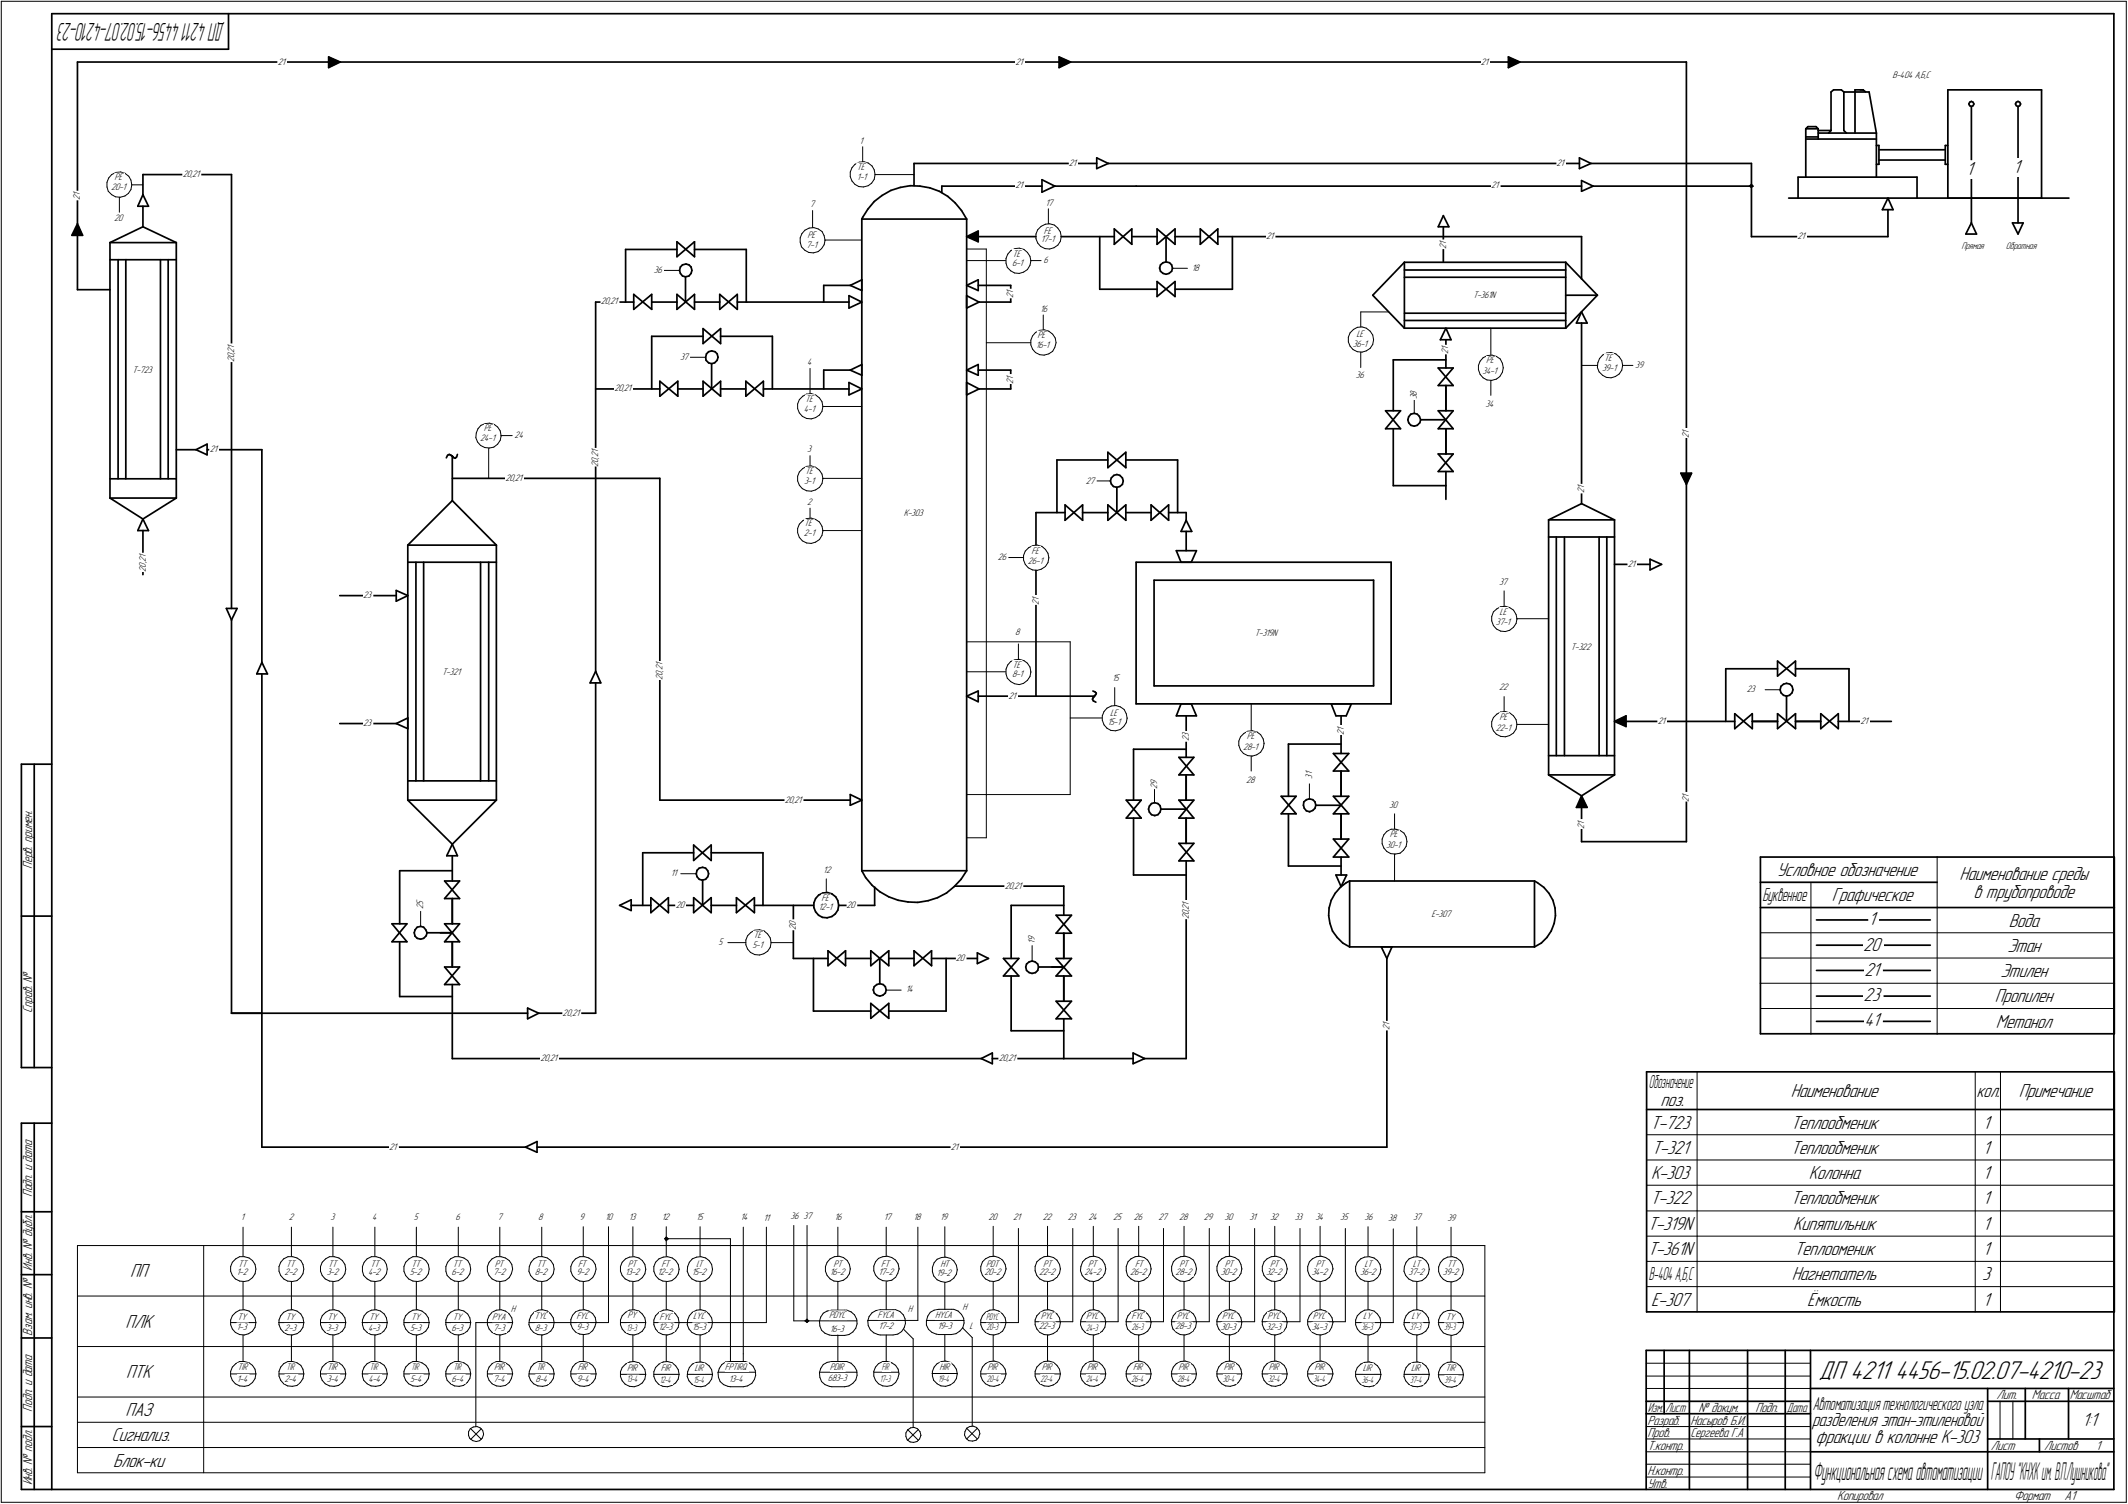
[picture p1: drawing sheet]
<svg xmlns="http://www.w3.org/2000/svg" width="842mm" height="595mm" viewBox="0 0 842 595" stroke-linecap="round" stroke-linejoin="round" font-family="sans-serif">
<defs><g id="words">
<g font-size="10.8">
<text x="719.8" y="545.5">ДП 4211</text>
<text x="749.9" y="545.5">4456-15.02.07-4210-23</text>
</g>
<text font-size="10.4" x="89" y="9" transform="rotate(180 89 9)">ДП42114456-15.02.07-4210-23</text>
<g font-size="10.3">
<text x="717.7" y="585.5">Функциональнаясхемаавтоматизации</text>
<text x="787.8" y="585.5">Г</text>
<text x="789.4" y="585.5">АПОУ&quot;КНХКим.В.П.Лушникова&quot;</text>
</g>
<g font-size="7.9">
<text x="778.1" y="69.2">1</text>
<text x="796.6" y="68.4">1</text>
<text x="703.1" y="346.7">Условное обозначение</text>
<text x="775.4" y="348.1">Наименование среды</text>
<text x="724.8" y="356.7">Графическое</text>
<text x="781" y="355.2">в трубопроводе</text>
<text x="739.4" y="366.2">1</text>
<text x="795" y="366.7">Вода</text>
<text x="737.3" y="376.2">20</text>
<text x="794.4" y="376.7">Этан</text>
<text x="737.8" y="386.2">21</text>
<text x="791.6" y="386.7">Этилен</text>
<text x="737.5" y="396.2">23</text>
<text x="789.4" y="396.7">Пропилен</text>
<text x="737.8" y="406.2">41</text>
<text x="789.8" y="406.7">Метанол</text>
<text x="657.1" y="437.7">поз.</text>
<text x="708.6" y="434.2">Наименование</text>
<text x="782.2" y="434.2">кол.</text>
<text x="798.9" y="434.2">Примечание</text>
<text x="653.2" y="446.7">Т-723</text>
<text x="708.6" y="446.7">Теплообменик</text>
<text x="784.7" y="446.7">1</text>
<text x="653.7" y="456.7">Т-321</text>
<text x="708.6" y="456.7">Теплообменик</text>
<text x="784.7" y="456.7">1</text>
<text x="653.4" y="466.7">К-303</text>
<text x="715.8" y="466.7">Колонна</text>
<text x="784.7" y="466.7">1</text>
<text x="653.2" y="476.7">Т-322</text>
<text x="708.6" y="476.7">Теплообменик</text>
<text x="784.7" y="476.7">1</text>
<text x="652.1" y="486.7">T-319N</text>
<text x="709.6" y="486.7">Кипятильник</text>
<text x="784.7" y="486.7">1</text>
<text x="652.1" y="496.7">T-361N</text>
<text x="710" y="496.7">Теплооменик</text>
<text x="784.7" y="496.7">1</text>
<text x="51.5" y="505.4">ПП</text>
<text x="709" y="506.7">Нагнетатель</text>
<text x="784.3" y="506.7">3</text>
<text x="653.4" y="516.7">Е-307</text>
<text x="715.2" y="516.7">Ёмкость</text>
<text x="784.7" y="516.7">1</text>
<text x="49.7" y="525.4">ПЛК</text>
<text x="49.9" y="545.4">ПТК</text>
<text x="49.7" y="560.4">ПАЗ</text>
<text x="823.9" y="564.5">1:1</text>
<text x="44.1" y="570.4">Сигнализ.</text>
<text x="718.4" y="571">фракции в колонне К-303</text>
<text x="44.8" y="580.4">Блок-ки</text>
</g>
<text font-size="7.8" x="717.1" y="564.5">разделения этан-этиленовой</text>
<g font-size="7.7">
<text x="697.4" y="356.7">Буквенное</text>
<text x="717.3" y="558.1">Автоматизациятехнологическогоузла</text>
</g>
<g font-size="7.6">
<text x="652.5" y="430.6">Обозначение</text>
<text x="652.5" y="506.7">В-404А,Б,С</text>
</g>
<g font-size="5.5">
<text x="12.8" y="343.9" transform="rotate(-90 12.8 343.9)">Перв. примен.</text>
<text x="12.8" y="400.8" transform="rotate(-90 12.8 400.8)">Справ. №</text>
<text x="12.8" y="473.7" transform="rotate(-90 12.8 473.7)">Подп. и дата</text>
<text x="12.8" y="502.8" transform="rotate(-90 12.8 502.8)">Инв. № дубл.</text>
<text x="12.8" y="528.6" transform="rotate(-90 12.8 528.6)">Взам. инв. №</text>
<text x="790.1" y="553.8">Лит.</text>
<text x="804.1" y="553.8">Масса</text>
<text x="819" y="553.8">Масштаб</text>
<text x="12.8" y="558.7" transform="rotate(-90 12.8 558.7)">Подп. и дата</text>
<text x="652" y="563.8">Разраб.</text>
<text x="669" y="563.8">Насыров Б.И.</text>
<text x="672.2" y="558.8">№ докум.</text>
<text x="694.6" y="558.8">Подп.</text>
<text x="652" y="568.8">Пров.</text>
<text x="669" y="568.8">Сергеева Г.А</text>
<text x="652" y="573.8">Т.контр.</text>
<text x="787.9" y="573.8">Лист</text>
<text x="808.9" y="573.8">Листов</text>
<text x="829.4" y="573.8">1</text>
<text x="12.8" y="587.8" transform="rotate(-90 12.8 587.8)">Инв. № подл.</text>
<text x="652" y="583.8">Н.контр.</text>
<text x="652" y="588.8">Утв.</text>
<text x="727" y="593.8">Копировал</text>
<text x="797" y="593.8">Формат</text>
<text x="817" y="593.8">A1</text>
</g>
<g font-size="5.4">
<text x="652.1" y="558.8">Изм.</text>
<text x="659.1" y="558.8">Лист</text>
<text x="707.1" y="558.8">Дата</text>
</g>
<g font-size="4">
<text x="110" y="25.6">21</text>
<text x="401.8" y="25.6">21</text>
<text x="586" y="25.6">21</text>
<text x="748.9" y="30.7">В-404 А,Б,С</text>
<text x="340.1" y="57">1</text>
<text x="422.9" y="65.7">21</text>
<text x="616" y="65.7">21</text>
<text x="45.4" y="71.4">PE</text>
<text x="72.4" y="70.1">20,21</text>
<text x="339" y="67.4">TE</text>
<text x="339.1" y="71.2">1-1</text>
<text x="31.6" y="77.7" transform="rotate(-90 31.6 77.7)">1</text>
<text x="43.9" y="75.3">20-1</text>
<text x="401.8" y="74.6">21</text>
<text x="590.1" y="74.6">21</text>
<text x="31.6" y="79.2" transform="rotate(-90 31.6 79.2)">2</text>
<text x="320.5" y="82">7</text>
<text x="413.7" y="81.6">17</text>
<text x="45.2" y="87.4">20</text>
<text x="319.6" y="94">PE</text>
<text x="411.9" y="95.7">17-1</text>
<text x="413.1" y="92.5">FE</text>
<text x="501.1" y="94.6">21</text>
<text x="711.3" y="94.6">21</text>
<text x="319" y="98">7-1</text>
<text x="400.6" y="101.5">TE</text>
<text x="572.2" y="98.6" transform="rotate(-90 572.2 98.6)">2</text>
<text x="572.2" y="97" transform="rotate(-90 572.2 97)">1</text>
<text x="776.2" y="98.7">Прямая</text>
<text x="793.7" y="98.7">Обратная</text>
<text x="400.5" y="105.4">6-1</text>
<text x="412.9" y="104.2">6</text>
<text x="471.7" y="107.1">18</text>
<text x="258.8" y="108">36</text>
<text x="400.9" y="118" transform="rotate(-90 400.9 118)">2</text>
<text x="400.9" y="116.4" transform="rotate(-90 400.9 116.4)">1</text>
<text x="582.9" y="117.9">T-361N</text>
<text x="237.7" y="120.5">20,21</text>
<text x="411.6" y="123.5">16</text>
<text x="409.8" y="137.7">16-1</text>
<text x="410.5" y="133.9">PE</text>
<text x="535.4" y="137.1">36-1</text>
<text x="536.7" y="133.5">LE</text>
<text x="92.6" y="143.3" transform="rotate(-90 92.6 143.3)">2</text>
<text x="92.6" y="141.7" transform="rotate(-90 92.6 141.7)">0</text>
<text x="92.6" y="140.2" transform="rotate(-90 92.6 140.2)">,</text>
<text x="92.6" y="139.6" transform="rotate(-90 92.6 139.6)">2</text>
<text x="92.6" y="138" transform="rotate(-90 92.6 138)">1</text>
<text x="269.1" y="142.4">37</text>
<text x="573.1" y="140.3" transform="rotate(-90 573.1 140.3)">2</text>
<text x="573.1" y="138.7" transform="rotate(-90 573.1 138.7)">1</text>
<text x="588.1" y="143.8">PE</text>
<text x="634.8" y="142.9">TE</text>
<text x="52.4" y="147.6">Т-723</text>
<text x="319.4" y="144.3">4</text>
<text x="536.6" y="149.5">36</text>
<text x="586.7" y="148">34-1</text>
<text x="634" y="146.7">39-1</text>
<text x="647.1" y="145.6">39</text>
<text x="243.2" y="154.9">20,21</text>
<text x="400.9" y="151.9" transform="rotate(-90 400.9 151.9)">2</text>
<text x="400.9" y="150.3" transform="rotate(-90 400.9 150.3)">1</text>
<text x="318.6" y="159.2">TE</text>
<text x="560.6" y="158.1" transform="rotate(-90 560.6 158.1)">3</text>
<text x="560.6" y="156.7" transform="rotate(-90 560.6 156.7)">8</text>
<text x="587.9" y="161.1">34</text>
<text x="318.1" y="163">4-1</text>
<text x="191.5" y="170.7">PE</text>
<text x="203.7" y="173.4">24</text>
<text x="668.3" y="173.2" transform="rotate(-90 668.3 173.2)">2</text>
<text x="668.3" y="171.7" transform="rotate(-90 668.3 171.7)">1</text>
<text x="83" y="178.9">21</text>
<text x="190" y="174.6">24-1</text>
<text x="236.6" y="179.4" transform="rotate(-90 236.6 179.4)">1</text>
<text x="319.4" y="178.8">3</text>
<text x="236.6" y="184.6" transform="rotate(-90 236.6 184.6)">2</text>
<text x="236.6" y="183.1" transform="rotate(-90 236.6 183.1)">0</text>
<text x="236.6" y="181.5" transform="rotate(-90 236.6 181.5)">,</text>
<text x="236.6" y="180.9" transform="rotate(-90 236.6 180.9)">2</text>
<text x="200" y="190.3">20,21</text>
<text x="318.2" y="191.6">3-1</text>
<text x="318.6" y="187.7">TE</text>
<text x="429.7" y="191.4">27</text>
<text x="626.9" y="195.2" transform="rotate(-90 626.9 195.2)">2</text>
<text x="626.9" y="193.7" transform="rotate(-90 626.9 193.7)">1</text>
<text x="319.4" y="200">2</text>
<text x="318.3" y="208.4">TE</text>
<text x="357.6" y="204">К-303</text>
<text x="318.1" y="212.2">2-1</text>
<text x="57.6" y="220.9" transform="rotate(-90 57.6 220.9)">1</text>
<text x="394.9" y="221.7">26</text>
<text x="408.2" y="219.1">FE</text>
<text x="57.6" y="226.2" transform="rotate(-90 57.6 226.2)">2</text>
<text x="57.6" y="224.6" transform="rotate(-90 57.6 224.6)">0</text>
<text x="57.6" y="223" transform="rotate(-90 57.6 223)">,</text>
<text x="57.6" y="222.5" transform="rotate(-90 57.6 222.5)">2</text>
<text x="406.8" y="223.2">26-1</text>
<text x="644.2" y="224.4">21</text>
<text x="593.2" y="231.5">37</text>
<text x="143.7" y="236.8">23</text>
<text x="411" y="239.3" transform="rotate(-90 411 239.3)">2</text>
<text x="411" y="237.7" transform="rotate(-90 411 237.7)">1</text>
<text x="593.4" y="243.2">LE</text>
<text x="401.7" y="251.4">8</text>
<text x="496.6" y="251.6">T-319N</text>
<text x="592" y="247.4">37-1</text>
<text x="621.7" y="257.2">T-322</text>
<text x="262.2" y="263.7" transform="rotate(-90 262.2 263.7)">1</text>
<text x="175" y="267.2">Т-321</text>
<text x="262.2" y="269" transform="rotate(-90 262.2 269)">2</text>
<text x="262.2" y="267.4" transform="rotate(-90 262.2 267.4)">0</text>
<text x="262.2" y="265.8" transform="rotate(-90 262.2 265.8)">,</text>
<text x="262.2" y="265.3" transform="rotate(-90 262.2 265.3)">2</text>
<text x="400.5" y="268">8-1</text>
<text x="400.6" y="264.2">TE</text>
<text x="440.1" y="269.5">15</text>
<text x="593.2" y="273.2">22</text>
<text x="691.2" y="274">23</text>
<text x="399.1" y="276.6">21</text>
<text x="143.7" y="287.3">23</text>
<text x="438.2" y="286.9">15-1</text>
<text x="439.3" y="283.3">LE</text>
<text x="593.4" y="284.9">PE</text>
<text x="656.1" y="286.5">21</text>
<text x="736.2" y="286.5">21</text>
<text x="470.4" y="293.4" transform="rotate(-90 470.4 293.4)">2</text>
<text x="470.4" y="291.9" transform="rotate(-90 470.4 291.9)">3</text>
<text x="493.3" y="292.5">PE</text>
<text x="531.7" y="290.8" transform="rotate(-90 531.7 290.8)">2</text>
<text x="531.7" y="289.2" transform="rotate(-90 531.7 289.2)">1</text>
<text x="592" y="289.1">22-1</text>
<text x="491.9" y="296.7">28-1</text>
<text x="457.9" y="310.6" transform="rotate(-90 457.9 310.6)">9</text>
<text x="493.1" y="309.8">28</text>
<text x="519.2" y="308.1" transform="rotate(-90 519.2 308.1)">3</text>
<text x="519.2" y="306.7" transform="rotate(-90 519.2 306.7)">1</text>
<text x="310.6" y="317.7">20,21</text>
<text x="457.9" y="312.2" transform="rotate(-90 457.9 312.2)">2</text>
<text x="668.3" y="317.2" transform="rotate(-90 668.3 317.2)">2</text>
<text x="668.3" y="315.6" transform="rotate(-90 668.3 315.6)">1</text>
<text x="549.8" y="319.6">30</text>
<text x="626.9" y="328.1" transform="rotate(-90 626.9 328.1)">2</text>
<text x="626.9" y="326.5" transform="rotate(-90 626.9 326.5)">1</text>
<text x="548.6" y="335.6">30-1</text>
<text x="550" y="331.4">PE</text>
<text x="265.4" y="346.8">11</text>
<text x="325.8" y="345.7">12</text>
<text x="397.7" y="351.7">20,21</text>
<text x="167.5" y="359.7" transform="rotate(-90 167.5 359.7)">2</text>
<text x="167.5" y="358.1" transform="rotate(-90 167.5 358.1)">5</text>
<text x="267.4" y="359.3">20</text>
<text x="325.1" y="356.6">FE</text>
<text x="335" y="359.3">20</text>
<text x="470.4" y="360" transform="rotate(-90 470.4 360)">2</text>
<text x="470.4" y="358.4" transform="rotate(-90 470.4 358.4)">1</text>
<text x="324" y="360.3">12-1</text>
<text x="470.4" y="363.7" transform="rotate(-90 470.4 363.7)">2</text>
<text x="470.4" y="362.1" transform="rotate(-90 470.4 362.1)">0</text>
<text x="470.4" y="360.5" transform="rotate(-90 470.4 360.5)">,</text>
<text x="566.5" y="362.7">Е-307</text>
<text x="298.2" y="371.3">TE</text>
<text x="315" y="368.1" transform="rotate(-90 315 368.1)">2</text>
<text x="315" y="366.5" transform="rotate(-90 315 366.5)">0</text>
<text x="284.3" y="374">5</text>
<text x="297.8" y="375.2">5-1</text>
<text x="409.5" y="373.5" transform="rotate(-90 409.5 373.5)">1</text>
<text x="409.5" y="372.5" transform="rotate(-90 409.5 372.5)">9</text>
<text x="378.2" y="380.3">20</text>
<text x="358.4" y="392.8">14</text>
<text x="222.7" y="402.1">20,21</text>
<text x="549.8" y="407.7" transform="rotate(-90 549.8 407.7)">2</text>
<text x="549.8" y="406.1" transform="rotate(-90 549.8 406.1)">1</text>
<text x="213.9" y="419.9">20,21</text>
<text x="395.2" y="419.9">20,21</text>
<text x="154.1" y="454.9">21</text>
<text x="376.3" y="454.9">21</text>
<text x="95.3" y="483">1</text>
<text x="114.3" y="483">2</text>
<text x="130.8" y="483">3</text>
<text x="147.3" y="483">4</text>
<text x="163.8" y="483">5</text>
<text x="180.3" y="483">6</text>
<text x="196.8" y="483">7</text>
<text x="213" y="483">8</text>
<text x="229.3" y="483">9</text>
<text x="239.5" y="483">10</text>
<text x="248.8" y="483">13</text>
<text x="261.9" y="483">12</text>
<text x="275.5" y="483">15</text>
<text x="293" y="483">14</text>
<text x="302.1" y="483.1">11</text>
<text x="312.8" y="482.5">36</text>
<text x="318" y="482.5">37</text>
<text x="330.2" y="483">16</text>
<text x="349.7" y="483">17</text>
<text x="361.5" y="483">18</text>
<text x="372" y="482.9">19</text>
<text x="391.2" y="482.9">20</text>
<text x="401" y="482.9">21</text>
<text x="412.7" y="482.9">22</text>
<text x="422.5" y="482.9">23</text>
<text x="430.7" y="482.9">24</text>
<text x="440.5" y="482.9">25</text>
<text x="448.7" y="482.9">26</text>
<text x="458.5" y="482.9">27</text>
<text x="466.6" y="482.9">28</text>
<text x="476.4" y="482.9">29</text>
<text x="484.6" y="482.9">30</text>
<text x="494.4" y="482.9">31</text>
<text x="502.6" y="482.9">32</text>
<text x="512.4" y="482.9">33</text>
<text x="520.5" y="482.9">34</text>
<text x="530.3" y="482.9">35</text>
<text x="540" y="483">36</text>
<text x="549.4" y="483.1">38</text>
<text x="559.2" y="483">37</text>
<text x="572.8" y="483.1">39</text>
<text x="94.2" y="501.4">TT</text>
<text x="113.2" y="501.4">TT</text>
<text x="129.8" y="501.4">TT</text>
<text x="146.6" y="501.4">TT</text>
<text x="162.9" y="501.4">TT</text>
<text x="179.2" y="501.4">TT</text>
<text x="195.9" y="501.4">PT</text>
<text x="212.5" y="501.4">TT</text>
<text x="228.8" y="501.4">FT</text>
<text x="248.5" y="501.4">PT</text>
<text x="261.7" y="501.4">FT</text>
<text x="275.4" y="501.4">lT</text>
<text x="329.8" y="501.4">PT</text>
<text x="348.8" y="501.4">FT</text>
<text x="372.2" y="501.4">HT</text>
<text x="390.2" y="501.4">PDT</text>
<text x="412.7" y="501.4">PT</text>
<text x="430.6" y="501.4">PT</text>
<text x="449.2" y="501.4">FT</text>
<text x="466.7" y="501.4">PT</text>
<text x="484.7" y="501.4">PT</text>
<text x="502.6" y="501.4">PT</text>
<text x="520.7" y="501.4">PT</text>
<text x="539.9" y="501.4">LT</text>
<text x="559.1" y="501.4">LT</text>
<text x="572.7" y="501.5">TT</text>
<text x="93.6" y="504.7">1-2</text>
<text x="112.6" y="504.7">2-2</text>
<text x="129.3" y="504.5">3-2</text>
<text x="145.7" y="504.7">4-2</text>
<text x="162.2" y="504.7">5-2</text>
<text x="178.7" y="504.7">6-2</text>
<text x="195.2" y="504.7">7-2</text>
<text x="211.7" y="504.7">8-2</text>
<text x="228.2" y="504.7">9-2</text>
<text x="247.4" y="504.5">13-2</text>
<text x="260.2" y="504.5">12-2</text>
<text x="273.8" y="504.5">15-2</text>
<text x="328.4" y="504.5">16-2</text>
<text x="347.7" y="504.5">17-2</text>
<text x="370.6" y="505">19-2</text>
<text x="389.6" y="504.5">20-2</text>
<text x="411.2" y="504.5">22-2</text>
<text x="429.2" y="504.5">24-2</text>
<text x="447.2" y="504.5">26-2</text>
<text x="465.2" y="504.5">28-2</text>
<text x="483.2" y="504.5">30-2</text>
<text x="501" y="504.5">32-2</text>
<text x="519.1" y="504.5">34-2</text>
<text x="538.3" y="504.5">36-2</text>
<text x="557.4" y="504.5">37-2</text>
<text x="571" y="504.6">39-2</text>
<text x="202.2" y="519.2">H</text>
<text x="248.4" y="521.8">PY</text>
<text x="328.1" y="521.6">PDYC</text>
<text x="347.2" y="521.6">FYCA</text>
<text x="359.3" y="519.3">H</text>
<text x="370.1" y="521.6">HYCA</text>
<text x="380.9" y="518.4">H</text>
<text x="93.6" y="526.4">1-3</text>
<text x="93.9" y="522.3">TY</text>
<text x="112.6" y="526.5">2-3</text>
<text x="113.1" y="522.3">TY</text>
<text x="129.2" y="526.6">3-3</text>
<text x="129.6" y="522.2">TY</text>
<text x="145.7" y="526.6">4-3</text>
<text x="146.1" y="522.2">TY</text>
<text x="162.3" y="526.6">5-3</text>
<text x="162.7" y="522.3">TY</text>
<text x="178.7" y="526.6">6-3</text>
<text x="179.2" y="522.2">TY</text>
<text x="194.8" y="522.5">PYA</text>
<text x="195.2" y="526.6">7-3</text>
<text x="211.5" y="522.1">TYC</text>
<text x="211.7" y="526.5">8-3</text>
<text x="228.1" y="522.1">FYC</text>
<text x="228.2" y="526.5">9-3</text>
<text x="260.6" y="526.4">12-3</text>
<text x="261" y="522.2">FYC</text>
<text x="273.9" y="526.4">15-3</text>
<text x="274.3" y="522.1">LYC</text>
<text x="328.4" y="527.1">16-3</text>
<text x="347.6" y="526">17-2</text>
<text x="371" y="526.1">19-3</text>
<text x="383.6" y="526">L</text>
<text x="411.1" y="526.1">22-3</text>
<text x="411.9" y="522.1">PYC</text>
<text x="429.8" y="522.1">PYC</text>
<text x="447.8" y="522.1">FYC</text>
<text x="465.1" y="526.1">28-3</text>
<text x="465.7" y="522.1">PYC</text>
<text x="483.1" y="526.3">30-3</text>
<text x="483.6" y="522.1">PYC</text>
<text x="501.1" y="526.3">32-3</text>
<text x="501.6" y="522.1">PYC</text>
<text x="519.1" y="526.3">34-3</text>
<text x="519.5" y="522.1">PYC</text>
<text x="539.5" y="522.1">LY</text>
<text x="558.6" y="522.1">LY</text>
<text x="572.2" y="522.2">TY</text>
<text x="93.9" y="542.3">TIR</text>
<text x="129.5" y="542.3">TIR</text>
<text x="195.5" y="542.3">PIR</text>
<text x="228.6" y="542.3">FIR</text>
<text x="248.2" y="542.4">PIR</text>
<text x="261.5" y="542.4">FIR</text>
<text x="274.8" y="542.5">LIR</text>
<text x="286.9" y="542.1">FPTIRQ</text>
<text x="328.4" y="542.1">PDIR</text>
<text x="371.8" y="542.1">HIR</text>
<text x="390.8" y="542.3">PIR</text>
<text x="412.3" y="542.3">PIR</text>
<text x="430.2" y="542.3">PIR</text>
<text x="448.4" y="542.3">FIR</text>
<text x="466.4" y="542.3">PIR</text>
<text x="484.3" y="542.3">PIR</text>
<text x="502" y="542.3">PIR</text>
<text x="520.2" y="542.3">PIR</text>
<text x="539.3" y="542.5">LIR</text>
<text x="558.4" y="542.5">LIR</text>
<text x="572" y="542.6">TIR</text>
<text x="93.8" y="546.9">1-4</text>
<text x="112.5" y="546.9">2-4</text>
<text x="129.3" y="546.9">3-4</text>
<text x="145.8" y="546.9">4-4</text>
<text x="162.3" y="546.9">5-4</text>
<text x="178.7" y="546.9">6-4</text>
<text x="195.1" y="546.9">7-4</text>
<text x="211.9" y="546.9">8-4</text>
<text x="228.3" y="546.9">9-4</text>
<text x="288.4" y="547">13-4</text>
<text x="327.6" y="546.4">683-3</text>
</g>
<g font-size="3.9">
<text x="247.9" y="526.6">13-3</text>
<text x="390.2" y="522.4">PDYC</text>
<text x="390.3" y="526.5">20-3</text>
<text x="429.9" y="526.7">24-3</text>
<text x="447.8" y="526.2">26-3</text>
<text x="538.8" y="526.4">36-3</text>
<text x="557.9" y="526.4">37-3</text>
<text x="571.5" y="526.5">39-3</text>
<text x="113.4" y="542.3">TIR</text>
<text x="146.4" y="542.3">TIR</text>
<text x="162.7" y="542.3">TIR</text>
<text x="179.4" y="542.3">TIR</text>
<text x="212.4" y="542.3">TIR</text>
<text x="348.9" y="542.1">FIR</text>
<text x="248" y="547">13-4</text>
<text x="261.2" y="547.1">12-4</text>
<text x="274.4" y="547.2">15-4</text>
<text x="348.2" y="546.8">17-3</text>
<text x="371.3" y="546.9">19-4</text>
<text x="390.5" y="546.9">20-4</text>
<text x="411.7" y="546.9">22-4</text>
<text x="429.8" y="546.9">24-4</text>
<text x="447.8" y="546.9">26-4</text>
<text x="465.9" y="546.9">28-4</text>
<text x="483.9" y="546.9">30-4</text>
<text x="501.8" y="546.9">32-4</text>
<text x="519.8" y="546.9">34-4</text>
<text x="538.9" y="547.2">36-4</text>
<text x="558" y="547.2">37-4</text>
<text x="571.6" y="547.2">39-4</text>
</g>
</g></defs>
<g fill="none" stroke="#000" stroke-width=".4">
<path d="M.5 .5v594zM.5 .5h840.9zM841.4 .5v594zM341.4 58.1v5.9zM42.3 72.1v1.9zM42.3 74l.5 1.7zM42.8 75.7l1.4 1.3zM43 70.4l-.7 1.7zM44.2 69.1l1.7-.9zM44.2 69.1l-1.2 1.3zM44.2 77l1.5 .9zM45.7 77.9l1.9 .2z"/>
<path d="M45.9 68.2l1.9-.1zM47.2 78.1v5.9zM47.6 78.1l1.8-.5zM47.8 68.1l1.6 .5zM49.4 68.6l1.6 1.2zM49.4 77.6l1.4-1.1zM51 69.8l.8 1.5zM51.8 71.3l.4 1.9zM51.8 75l-1 1.5zM52.2 73.2l-.4 1.8zM52.2 73.2h4.4zM336.5 68.1v1.8z"/>
<path d="M336.5 69.9l.6 1.7zM337.1 66.4l-.6 1.7zM337.1 71.6l1.2 1.4zM338.3 65l1.7-.8zM338.3 65l-1.2 1.4zM338.3 73l1.6 .8zM339.9 73.8l1.8 .2zM340 64.2l1.9-.2zM341.7 74l1.9-.5zM341.9 64l1.7 .5zM343.6 64.5l1.5 1.2zM343.6 73.5l1.3-1z"/>
<path d="M345.1 65.7l.8 1.5zM345.9 67.2l.4 1.9zM345.9 71l-1 1.5zM346.3 69.1h15.4zM346.3 69.1l-.4 1.9zM692.2 73.7l.9 .6zM692.6 73.7l.5 .3zM692.7 73.7l.4 .1zM693.1 73.3l.2 .4zM693.1 73.3l-.4 .4zM693.1 73.8l.2-.1zM693.1 73.2l.5 .5z"/>
<path d="M693.1 73.2l-.5 .5zM693.1 74l.5-.3zM693.1 72.8l.7 .9zM693.1 72.8l-.9 .9zM693.1 74.3l.7-.6zM693.3 73.7h.3zM693.6 73.7h.1M316.7 94.1v1.7zM316.7 95.8l.5 1.9zM317.2 97.7l1.3 1.4zM317.3 92.5l-.6 1.6zM318.5 91.1l1.7-.8z"/>
<path d="M318.5 91.1l-1.2 1.4zM318.5 99.1l1.5 .8zM320 99.9l1.9 .2zM320.2 90.3l1.9-.2zM321.6 83.3v6.8zM322.1 90.1l1.7 .5zM323.8 90.6l1.5 1zM323.8 99.6l1.3-1.2zM325.3 91.6l.8 1.7zM326.1 93.3l.4 1.7zM326.1 96.9l-1 1.5zM326.5 95h14.5z"/>
<path d="M326.5 95.2l-.4 1.7zM326.5 95.2h.1M382.5 98.6h7.8zM390.3 98.6v233zM400 99.2l1.7-.8zM400 99.2l-1.2 1.4zM401.7 98.4l1.7-.2zM403.4 98.2l1.8 .5zM405.2 98.7l1.4 1.2zM406.6 99.9l1 1.5zM410 92.6v1.9zM410 94.5l.6 1.7z"/>
<path d="M410.6 90.9l-.6 1.7zM410.6 96.2l1.2 1.3zM411.8 97.5l1.7 .9zM412 89.6l1.7-.9zM412 89.6l-1.4 1.3zM413.5 98.4l1.9 .2zM413.7 88.7l1.7-.1zM414.9 82.6v6zM415.4 88.6l1.8 .5zM415.4 98.6l1.7-.6zM417.1 98l1.5-1zM417.2 89.1l1.4 1.2z"/>
<path d="M418.6 90.3l1 1.5zM419.6 91.8l.3 1.8zM419.6 95.5l-1 1.5zM419.9 93.6l-.3 1.9zM262.8 107h6.1zM321.9 100.1l1.9-.5zM382.5 103.1h15.4zM398.1 102.3v1.8zM398.1 104.1l.5 1.7zM398.6 105.8l1.4 1.4zM398.8 100.6l-.7 1.7zM400 107.2l1.5 .8z"/>
<path d="M401.5 108l1.9 .2zM403.4 108.2l1.6-.5zM405 107.7l1.6-1zM407.6 101.4l.3 1.7zM407.6 105l-1 1.7zM407.9 103.3l-.3 1.7zM407.9 103.3h.1M407.9 103.1h4.1zM464 106.2h5.9zM390.3 135.6h17.6zM407.9 134.6v1.9zM407.9 136.5l.7 1.7z"/>
<path d="M408.6 132.9l-.7 1.7zM408.6 138.2l1.2 1.3zM409.8 131.6l1.7-.9zM409.8 131.6l-1.2 1.3zM409.8 139.5l1.7 .9zM411.5 130.7l1.8-.1zM412.8 124.6v6zM413.3 130.6l1.7 .5zM415 131.1l1.6 1.1zM416.6 132.2l1 1.6zM417.4 137.5l-.8 1.5zM417.6 133.8l.3 1.8z"/>
<path d="M417.9 135.6l-.5 1.9zM533.6 133.4v1.9zM533.6 135.3l.6 1.7zM534.2 131.7l-.6 1.7zM534.2 137l1.2 1.3zM535.4 138.3l1.7 .9zM535.6 130.4l1.5-.9zM535.6 130.4l-1.4 1.3zM537.1 129.5l1.9-.1zM537.1 139.2l1.9 .2zM538.5 123.4h11zM538.5 123.4v6z"/>
<path d="M538.5 139.4v6.1zM539 129.4l1.7 .5zM539 139.4l1.7-.5zM540.7 129.9l1.5 1.2zM540.7 138.9l1.5-1.1zM542.2 131.1l1 1.5zM543.2 132.6l.4 1.9zM543.2 136.3l-1 1.5zM543.6 134.5l-.4 1.8zM590 129.9v10.6zM635.8 139.7l1.7-.2zM637.5 139.5l1.9 .5z"/>
<path d="M273.1 141.4h6.1zM315.6 159.9v1.8zM316.3 158.2l-.7 1.7zM317.7 156.8l1.5-.8zM317.7 156.8l-1.4 1.4zM319.2 156l1.9-.2zM320.5 145.8v10zM321.1 155.8l1.6 .5zM322.7 156.3l1.6 1.2zM324.3 157.5l1 1.5zM325.3 159l.3 1.9zM411.5 140.4l1.7 .1z"/>
<path d="M413.2 140.5l1.8-.5zM415 140l1.6-1zM559.6 157.6v6zM585 144.6v1.7zM585 146.3l.7 1.9zM585.7 142.9l-.7 1.7zM585.7 148.2l1.2 1.3zM586.9 141.6l1.7-.9zM586.9 141.6l-1.2 1.3zM586.9 149.5l1.5 .9zM588.4 150.4l1.9 .1zM588.6 140.7l1.9-.2z"/>
<path d="M590 150.5v6zM590.3 150.5l1.9-.5zM590.5 140.5l1.7 .6zM592.2 141.1l1.5 1zM592.2 150l1.3-1zM593.7 142.1l.8 1.7zM594.5 143.8l.4 1.7zM594.5 147.3l-1 1.7zM594.9 145.6l-.4 1.7zM594.9 145.6h.1M625.9 144.6h6.2zM632.1 145.5l.7 1.7z"/>
<path d="M632.3 143.6l-.2 1.9zM632.8 147.2l1.4 1.3zM633 141.9l-.7 1.7zM634.2 140.5l1.6-.8zM634.2 140.5l-1.2 1.4zM634.2 148.5l1.5 .9zM635.7 149.4l1.8 .1zM637.5 149.5l1.7-.5zM639.2 149l1.6-1zM639.4 140l1.4 1.2zM640.8 141.2l1 1.5zM641.8 142.7l.3 1.9z"/>
<path d="M641.8 146.5l-1 1.5zM642.1 144.6l-.3 1.9zM642.1 144.6h4.1zM188.3 173.2l.7 1.7zM188.5 171.4l-.2 1.8zM189 174.9l1.2 1.4zM189.1 169.7l-.6 1.7zM190.2 176.3l1.7 .8zM190.3 168.3l1.7-.7zM190.3 168.3l-1.2 1.4zM191.9 177.1l1.8 .2zM192 167.6l1.7-.1z"/>
<path d="M193.4 177.5v11.8zM193.7 167.5l1.9 .5zM193.7 177.3l1.7-.3zM195.4 177l1.5-1.2zM195.6 168l1.3 1zM196.9 169l1.1 1.5zM198 170.5l.3 1.9zM198 174.2l-1.1 1.6zM198.3 172.6l-.3 1.6zM198.3 172.6h.1M198.3 172.4h4.4zM315.6 161.7l.7 1.7z"/>
<path d="M316.3 163.4l1.2 1.4zM317.5 164.8l1.7 .8zM319.2 165.6l1.9 .2zM321.1 165.8l1.6-.5zM322.7 165.3l1.6-1zM325.3 162.7l-1 1.6zM325.6 160.9h15.4zM325.6 160.9l-.3 1.8zM315.6 188.5v1.8zM315.6 190.3l.7 1.7zM316.3 186.8l-.7 1.7zM316.3 192l1.2 1.4z"/>
<path d="M317.5 193.4l1.7 .8zM317.7 185.4l1.5-.8zM317.7 185.4l-1.4 1.4zM319.2 184.6l1.9-.2zM319.2 194.2l1.9 .2zM320.5 180.3v4.1zM321.1 184.4l1.6 .5zM321.1 194.4l1.6-.5zM322.7 184.9l1.6 1.2zM322.7 193.9l1.6-1zM324.3 186.1l1 1.5zM325.3 187.6l.3 1.7z"/>
<path d="M325.3 191.3l-1 1.6zM325.6 189.3h15.4zM325.6 189.5l-.3 1.8zM325.6 189.5h.1M433.5 190.3h5.9zM315.6 209.1v1.7zM315.6 210.8l.7 1.9zM316.3 207.4l-.7 1.7zM316.3 212.7l1.2 1.3zM317.5 214l1.7 .9zM317.7 206.1l1.5-.9zM317.7 206.1l-1.4 1.3z"/>
<path d="M319.2 205.2l1.9-.1zM319.2 214.9l1.9 .2zM320.5 201v4.1zM321.1 205.1l1.6 .5zM321.1 215.1l1.6-.6zM322.7 205.6l1.6 1zM322.7 214.5l1.6-1zM324.3 206.6l1 1.7zM325.3 208.3l.3 1.7zM325.3 211.8l-1 1.7zM325.6 210h15.4zM325.6 210.1l-.3 1.7z"/>
<path d="M325.6 210.1h.1M405 219.8v1.9zM405.7 218.1l-.7 1.7zM407.1 216.7l1.7-.8zM407.1 216.7l-1.4 1.4zM408.8 215.9l1.7-.2zM410.5 215.7l1.8 .5zM412.3 216.2l1.4 1.2zM413.7 217.4l1 1.5zM414.7 218.9l.3 1.7zM398.9 220.6h6.1zM405 221.7l.7 1.7z"/>
<path d="M405.7 223.4l1.2 1.3zM406.9 224.7l1.7 .9zM408.6 225.6l1.9 .1zM410.5 225.7l1.7-.5zM412.2 225.2l1.5-1zM414.7 222.7l-1 1.5zM415 220.8l-.3 1.9zM415 220.8h.1M595.2 233.8v6.1zM595.7 239.9l1.7 .6zM382.5 254h41zM403 254.8v6.1z"/>
<path d="M423.5 254v60.5zM590.3 244v1.7zM590.3 245.7l.7 1.9zM591 242.1l1.3-1.1zM591 242.1l-.7 1.9zM591 247.6l1.2 1.3zM592.2 248.9l1.7 .9zM592.3 241l1.6-.9zM593.9 240.1l1.8-.2zM593.9 249.8l1.8 .1zM595.7 249.9l1.7-.5zM597.4 240.5l1.5 1z"/>
<path d="M597.4 249.4l1.5-1.2zM598.9 241.5l1 1.7zM599.9 243.2l.4 1.7zM599.9 246.7l-1 1.5zM600.3 244.9h12.5zM600.3 245l-.4 1.7zM600.3 245h.1M382.5 265.9h15.4zM398.1 264.8v1.9zM398.1 266.7l.5 1.7zM398.6 268.4l1.4 1.3zM398.8 263.1l-.7 1.7z"/>
<path d="M400 261.8l1.7-.7zM400 261.8l-1.2 1.3zM400 269.7l1.5 .9zM401.5 270.6l1.9 .3zM401.7 261.1l1.7-.2zM403.4 260.9l1.8 .6zM403.4 270.9l1.6-.5zM405 270.4l1.6-1.2zM405.2 261.5l1.4 1zM406.6 262.5l1 1.5zM407.6 264l.3 1.9zM407.6 267.7l-1 1.5z"/>
<path d="M407.9 266l-.3 1.7zM407.9 266h.1M439.8 279.4l1.8-.2zM441.1 272.1v7.1zM441.6 279.2l1.7 .5zM443.3 279.7l1.5 1.1zM495.1 278.6v10.6zM595.2 275.7v5.9zM698.5 273h5.9zM423.5 284.1h12.5zM436.2 283.3v1.7zM436.2 285l.7 1.9z"/>
<path d="M436.9 281.6l-.7 1.7zM436.9 286.9l1.2 1.3zM438.1 280.2l1.7-.8zM438.1 280.2l-1.2 1.4zM438.1 288.2l1.5 .9zM439.6 289.1l1.9 .1zM441.5 289.2l1.8-.5zM443.3 288.7l1.4-1.2zM444.8 280.8l.9 1.6zM445.7 282.4l.3 1.7zM445.7 286l-1 1.5zM446 284.3l-.3 1.7z"/>
<path d="M446 284.3h.1M490.2 293.3v1.7zM490.2 295l.7 1.8zM490.9 291.6l-.7 1.7zM490.9 296.8l1.2 1.4zM492.1 298.2l1.7 .8zM492.3 290.2l1.5-.8zM492.3 290.2l-1.4 1.4zM493.8 289.4l1.8-.2zM493.8 299l1.8 .2zM495.1 299.2v5.9zM495.6 289.2l1.9 .5z"/>
<path d="M495.6 299.2l1.7-.5zM497.3 298.7l1.6-1zM497.5 289.7l1.4 1zM498.9 290.7l1 1.7zM499.9 292.4l.3 1.7zM499.9 296l-1 1.7zM500.2 294.3l-.3 1.7zM500.2 294.3h.1M590.3 285.7v1.8zM590.3 287.5l.7 1.7zM591 284l1.3-1.4zM591 284l-.7 1.7z"/>
<path d="M591 289.2l1.2 1.4zM592.2 290.6l1.7 .8zM592.3 282.6l1.6-.8zM593.9 281.8l1.8-.2zM593.9 291.4l1.8 .2zM595.7 281.6l1.7 .5zM595.7 291.6l1.7-.5zM597.4 282.1l1.5 1.2zM597.4 291.1l1.5-1zM598.9 283.3l1 1.5zM599.9 284.8l.4 1.9zM599.9 288.5l-1 1.6z"/>
<path d="M600.3 286.7h12.5zM600.3 286.7l-.4 1.8zM382.5 314.5h41zM456.9 311.7v6zM518.2 310.2v5.9zM382.5 331.6h7.8zM546.9 332.1v1.8zM546.9 333.9l.7 1.7zM547.6 330.4l-.7 1.7zM547.6 335.6l1.2 1.4zM548.8 329l1.7-.8zM548.8 329l-1.2 1.4z"/>
<path d="M548.8 337l1.5 .8zM550.3 337.8l1.9 .2zM550.5 328.2h1.9zM551.9 338v10.7zM551.9 322.1v5.9zM552.2 338l1.9-.3zM552.4 328.2l1.7 .5zM554.1 328.7l1.5 1zM554.1 337.7l1.3-1.2zM555.6 329.7l.8 1.5zM556.4 331.2l.4 1.9zM556.4 334.9l-1 1.6z"/>
<path d="M556.8 333.1l-.4 1.8zM766.6 339.2v20zM269.4 345.8h6.1zM327 347.8v5.4zM716.6 349.2v39.9zM766.6 359.2v29.9zM166.5 360.7v5.9zM288 373h7.1zM295.1 372v1.9zM295.1 373.9l.7 1.7zM295.8 370.3l-.7 1.7zM295.8 375.6l1.2 1.3z"/>
<path d="M297 376.9l1.7 .9zM297.2 369l1.5-.9zM297.2 369l-1.4 1.3zM298.7 368.1l1.9-.1zM298.7 377.8l1.9 .2zM300.6 368l1.8 .5zM300.6 378l1.7-.6zM302.3 377.4l1.5-1zM302.4 368.5l1.4 1.2zM303.8 369.7l1 1.5zM304.8 371.2l.3 1.8zM304.8 374.9l-1 1.5z"/>
<path d="M305.1 373l-.3 1.9zM305.1 373h8.8zM408.4 374.2v6.1zM696.6 369.1h140.1zM696.6 379.1h140.1zM350.7 391.8h5.9zM696.6 389.1h20zM696.6 399.1h20zM716.6 389.1h50zM716.6 389.1v20zM716.6 399.1h50zM766.6 389.1h70.1z"/>
<path d="M766.6 389.1v20zM766.6 399.1h70.1zM671.6 424.2v95zM781.6 424.2v95zM791.6 424.2v95zM651.6 449.1h185.1zM651.6 459.1h185.1zM651.6 469.1h185.1zM651.6 479.2h20zM671.6 479.2h110zM781.6 479.2h10zM791.6 479.2h45.1z"/>
<path d="M30.6 492.9h557zM30.6 492.9v89.9zM80.6 492.9v89.9zM91.9 499.5l-.6 1.7zM93.3 498.2l1.5-.9zM93.3 498.2l-1.4 1.3zM94.8 497.3h1.9zM96.2 485.6v11.6zM96.7 497.3l1.9 .5zM98.6 497.8l1.3 1.1zM99.9 498.9l1 1.5zM111.1 499.5l-.7 1.7z"/>
<path d="M112.3 498.2l1.7-.9zM112.3 498.2l-1.2 1.3zM114 497.3h1.8zM115.3 485.6v11.6zM115.8 497.3l1.7 .5zM117.5 497.8l1.5 1.1zM119 498.9l.9 1.5zM127.5 499.5l1.4-1.3zM127.5 499.5l-.7 1.7zM128.9 498.2l1.5-.9zM130.4 497.3h1.8zM131.7 485.6v11.6z"/>
<path d="M132.2 497.3l1.9 .5zM134.1 497.8l1.4 1.1zM135.5 498.9l1 1.5zM144.1 499.5l-.7 1.7zM145.3 498.2l1.7-.9zM145.3 498.2l-1.2 1.3zM147 497.3h1.8zM148.3 485.6v11.6zM148.8 497.3l1.7 .5zM150.5 497.8l1.6 1.1zM152.1 498.9l.8 1.5zM160.5 499.5l-.6 1.7z"/>
<path d="M161.9 498.2l1.5-.9zM161.9 498.2l-1.4 1.3zM163.4 497.3h1.9zM164.8 485.6v11.6zM165.3 497.3l1.7 .5zM167 497.8l1.5 1.1zM168.5 498.9l1 1.5zM177.1 499.5l-.7 1.7zM178.3 498.2l1.7-.9zM178.3 498.2l-1.2 1.3zM180 497.3h1.7zM181.4 485.6v11.6z"/>
<path d="M181.7 497.3l1.9 .5zM183.6 497.8l1.5 1.1zM185.1 498.9l.8 1.5zM193.5 499.5l-.6 1.7zM194.7 498.2l1.7-.9zM194.7 498.2l-1.2 1.3zM196.4 497.3h1.9zM197.8 485.6v11.6zM198.3 497.3l1.7 .5zM200 497.8l1.5 1.1zM201.5 498.9l1 1.5zM210.1 499.5l-.6 1.7z"/>
<path d="M211.3 498.2l1.7-.9zM211.3 498.2l-1.2 1.3zM213 497.3h1.7zM214.4 485.6v11.6zM214.7 497.3l1.9 .5zM216.6 497.8l1.3 1.1zM217.9 498.9l1 1.5zM226.6 499.5l-.7 1.7zM227.8 498.2l1.6-.9zM227.8 498.2l-1.2 1.3zM229.4 497.3h1.9zM230.8 485.5v11.7z"/>
<path d="M231.3 497.3l1.7 .5zM233 497.8l1.5 1.1zM234.5 498.9l1 1.5zM240.8 485.5v37.9zM246.2 499.5l-.7 1.7zM247.6 498.2l1.5-.7zM247.6 498.2l-1.4 1.3zM249.1 497.5l1.9-.2zM250.4 485.5v11.7zM251 497.3l1.8 .5zM252.8 497.8l1.4 1.1zM254.2 498.9l1 1.5z"/>
<path d="M259.4 499.5l-.7 1.7zM260.8 498.2l1.7-.7zM260.8 498.2l-1.4 1.3zM262.5 497.5l1.7-.2zM263 490.2l.7 .9zM263.3 490.2l.4 .5zM263.5 490.2l.2 .4zM263.7 485.5v11.7zM263.7 490.2h25.4zM263.7 490.1l.3 .1zM263.7 490.1l-.2 .1zM263.7 490.6l.3-.4z"/>
<path d="M263.7 489.7l.5 .5zM263.7 489.7l-.4 .5zM263.7 490.7l.5-.5zM263.7 489.5l.8 .7zM263.7 489.5l-.7 .7zM263.7 491.1l.8-.9zM264 490.2h.1M264.2 490.2h.3zM264.2 497.3l1.8 .5zM266 497.8l1.4 1.1zM267.4 498.9l1 1.5zM272.8 499.5l-.7 1.7z"/>
<path d="M274 498.2l1.7-.7zM274 498.2l-1.2 1.3zM275.7 497.5l1.7-.2zM277 485.5v11.7zM277.4 497.3l1.8 .5zM279.2 497.8l1.4 1.1zM280.6 498.9l1 1.5zM289.1 490.2v38.1zM294.1 485.6v50.2zM303.3 485.6v37.8zM314.1 485v37.7zM319.4 485v37.7z"/>
<path d="M327.3 499.5l-.7 1.7zM328.5 498.2l1.7-.9zM328.5 498.2l-1.2 1.3zM330.2 497.3l1.9-.1zM331.6 485.6v11.6zM332.1 497.2l1.7 .5zM333.8 497.7l1.5 1.2zM335.3 498.9l.8 1.5zM346.5 499.4l-.7 1.7zM347.6 498l1.7-.7zM347.6 498l-1.1 1.4zM349.3 497.3l1.9-.1z"/>
<path d="M350.7 485.6v11.4zM351.2 497.2l1.7 .5zM352.9 497.7l1.5 1zM354.4 498.7l1 1.5zM363.2 485.6v37zM369.7 499.7l-.7 1.9zM370.8 498.3l1.7-.6zM370.8 498.3l-1.1 1.4zM372.5 497.7l1.7-.2zM373.9 485.5v12zM374.2 497.5l1.9 .5zM376.1 498l1.3 1z"/>
<path d="M377.4 499l1.1 1.7zM388.8 499.4l-.7 1.8zM390 498.2l1.7-.9zM390 498.2l-1.2 1.2zM391.7 497.3l1.8-.1zM393 485.3v11.9zM393.5 497.2l1.7 .5zM395.2 497.7l1.5 1zM396.7 498.7l1.1 1.7zM403 486.2v37.2zM410.3 499.4l1.3-1.2zM410.3 499.4l-.7 1.8z"/>
<path d="M411.6 498.2l1.6-.9zM413.2 497.3l1.8-.1zM414.5 485.3v11.9zM415 497.2l1.9 .5zM416.9 497.7l1.4 1zM418.3 498.7l1 1.7zM424.5 486.2v36.9zM428.4 499.4l1.2-1.2zM428.4 499.4l-.7 1.8zM429.6 498.2l1.7-.9zM431.3 497.3l1.7-.1zM432.6 485.3v11.9z"/>
<path d="M433 497.2l1.8 .5zM434.8 497.7l1.4 1zM436.2 498.7l1 1.7zM442.5 486.2v36.9zM446.4 499.4l-.7 1.8zM447.5 498.2l1.7-.9zM447.5 498.2l-1.1 1.2zM449.2 497.3l1.7-.1zM450.6 485.3v11.9zM450.9 497.2l1.9 .5zM452.8 497.7l1.4 1zM454.2 498.7l1 1.7z"/>
<path d="M460.4 486.2v36.9zM464.3 499.4l1.2-1.2zM464.3 499.4l-.7 1.8zM465.5 498.2l1.7-.9zM467.2 497.3l1.9-.1zM468.5 485.3v11.9zM469.1 497.2l1.6 .5zM470.7 497.7l1.6 1zM472.3 498.7l.8 1.7zM478.5 486.2v36.9zM482.3 499.4l-.7 1.8zM483.4 498.2l1.7-.9z"/>
<path d="M483.4 498.2l-1.1 1.2zM485.1 497.3l1.9-.1zM486.5 485.3v11.9zM487 497.2l1.7 .5zM488.7 497.7l1.5 1zM490.2 498.7l.9 1.7zM496.5 486.2v36.9zM500.2 499.4l-.7 1.8zM501.4 498.2l1.7-.9zM501.4 498.2l-1.2 1.2zM503.1 497.3l1.9-.1zM504.4 485.3v11.9z"/>
<path d="M505 497.2l1.6 .5zM506.6 497.7l1.6 1zM508.2 498.7l.8 1.7zM514.4 486.2v36.9zM518.2 499.4l-.7 1.8zM519.3 498.2l1.7-.9zM519.3 498.2l-1.1 1.2zM521 497.3l1.9-.1zM522.4 485.3v11.9zM522.9 497.2l1.7 .5zM524.6 497.7l1.5 1zM526.1 498.7l1 1.7z"/>
<path d="M532.4 486.2v36.9zM537.1 499.5l-.7 1.7zM538.5 498.2l1.5-.7zM538.5 498.2l-1.4 1.3zM540 497.5l1.9-.2zM541.4 485.5v11.7zM541.9 497.3l1.8 .5zM543.7 497.8l1.4 1.1zM545.1 498.9l1 1.5zM551.3 486.3v37.1zM556.4 499.5l-.6 1.7zM557.6 498.2l1.7-.7z"/>
<path d="M557.6 498.2l-1.2 1.3zM559.3 497.5l1.7-.2zM560.7 485.5v11.7zM561 497.3l1.9 .5zM562.9 497.8l1.3 1.1zM564.2 498.9l1 1.5zM570 499.7l-.7 1.7zM571.2 498.3l1.7-.8zM571.2 498.3l-1.2 1.4zM572.9 497.5l1.8-.2zM574.2 485.6v11.7zM574.7 497.3l1.7 .5z"/>
<path d="M576.4 497.8l1.5 1.2zM577.9 499l.9 1.5zM587.6 492.9v89.9zM651.6 489.2h20zM651.6 499.2h20zM671.6 489.2h110zM671.6 499.2h110zM781.6 489.2h10zM781.6 499.2h10zM791.6 489.2h45.1zM791.6 499.2h45.1zM30.6 512.9h557z"/>
<path d="M91.3 501.2v1.9zM91.3 503.1l.6 1.7zM91.9 504.8l1.2 1.3zM93.1 506.1l1.7 .9zM93.3 519.3l1.5-.8zM93.3 519.3l-1.4 1.4zM94.8 507l1.9 .2zM94.8 518.5l1.9-.2zM96.2 507.2v11.1zM96.7 507.2l1.7-.4zM96.7 518.3l1.9 .5zM98.4 506.8l1.5-1.2z"/>
<path d="M98.6 518.8l1.3 1.2zM100.9 500.4l.4 1.8zM100.9 504.1l-1 1.5zM101.3 502.2l-.4 1.9zM110.4 501.2v1.9zM110.4 503.1l.7 1.7zM111.1 504.8l1.2 1.3zM112.3 506.1l1.5 .9zM112.3 519.3l1.7-.8zM112.3 519.3l-1.2 1.4zM113.8 507l1.9 .2zM114 518.5l1.8-.2z"/>
<path d="M115.3 507.2v11.1zM115.7 507.2l1.8-.4zM115.8 518.3l1.7 .5zM117.5 506.8l1.4-1.2zM117.5 518.8l1.5 1.2zM119.9 500.4l.3 1.8zM119.9 504.1l-1 1.5zM120.2 502.2l-.3 1.9zM126.8 501.2v1.9zM126.8 503.1l.7 1.7zM127.5 504.8l1.2 1.3zM128.7 506.1l1.7 .9z"/>
<path d="M128.9 519.3l1.5-.8zM128.9 519.3l-1.4 1.4zM130.4 507l1.8 .2zM130.4 518.5l1.8-.2zM131.7 507.2v11.1zM132.2 507.2l1.7-.4zM132.2 518.3l1.9 .5zM133.9 506.8l1.6-1.2zM134.1 518.8l1.4 1.2zM136.5 500.4l.3 1.8zM136.5 504.1l-1 1.5zM136.8 502.2l-.3 1.9z"/>
<path d="M143.4 501.2v1.9zM143.4 503.1l.5 1.7zM143.9 504.8l1.4 1.3zM145.3 519.3l1.7-.8zM145.3 519.3l-1.2 1.4zM145.3 506.1l1.5 .9zM146.8 507l1.9 .2zM147 518.5l1.8-.2zM148.3 507.2v11.1zM148.7 507.2l1.8-.4zM148.8 518.3l1.7 .5zM150.5 518.8l1.6 1.2z"/>
<path d="M150.5 506.8l1.4-1.2zM152.9 500.4l.3 1.8zM152.9 504.1l-1 1.5zM153.2 502.2l-.3 1.9zM159.9 501.2v1.9zM159.9 503.1l.6 1.7zM160.5 504.8l1.2 1.3zM161.7 506.1l1.7 .9zM161.9 519.3l1.5-.8zM161.9 519.3l-1.4 1.4zM163.4 507l1.9 .2zM163.4 518.5l1.9-.2z"/>
<path d="M164.8 507.2v11.1zM165.3 507.2l1.7-.4zM165.3 518.3l1.7 .5zM167 506.8l1.5-1.2zM167 518.8l1.5 1.2zM169.5 500.4l.3 1.8zM169.5 504.1l-1 1.5zM169.8 502.2l-.3 1.9zM176.4 501.2v1.9zM176.4 503.1l.6 1.7zM177 504.8l1.3 1.3zM178.3 519.3l1.7-.8z"/>
<path d="M178.3 519.3l-1.2 1.4zM178.3 506.1l1.5 .9zM179.8 507l1.9 .2zM180 518.5l1.7-.2zM181.4 507.2v11.1zM181.7 518.3l1.9 .5zM181.7 507.2l1.7-.4zM183.4 506.8l1.5-1.2zM183.6 518.8l1.5 1.2zM185.9 500.4l.4 1.8zM185.9 504.1l-1 1.5zM186.3 502.2l-.4 1.9z"/>
<path d="M192.9 501.2v1.9zM192.9 503.1l.6 1.7zM193.5 504.8l1.2 1.3zM194.7 506.1l1.7 .9zM194.7 519.3l1.7-.8zM194.7 519.3l-1.2 1.4zM196.4 507l1.7 .2zM196.4 518.5l1.9-.2zM197.8 507.2v11.1zM198.1 507.2l1.9-.4zM198.3 518.3l1.7 .5zM200 506.8l1.5-1.2z"/>
<path d="M200 518.8l1.5 1.2zM202.4 504.1l-.9 1.5zM202.5 500.4l.4 1.8zM202.9 502.2l-.5 1.9zM209.3 503.1l.7 1.7zM209.5 501.2l-.2 1.9zM210 504.8l1.2 1.3zM211.2 506.1l1.7 .9zM211.3 519.3l1.7-.8zM211.3 519.3l-1.2 1.4zM212.9 507l1.8 .2zM213 518.5l1.7-.2z"/>
<path d="M214.4 507.2v11.1zM214.7 507.2l1.7-.4zM214.7 518.3l1.9 .5zM216.4 506.8l1.5-1.2zM216.6 518.8l1.3 1.2zM218.9 500.4l.4 1.8zM218.9 504.1l-1 1.5zM219.3 502.2l-.4 1.9zM225.9 501.2v1.9zM225.9 503.1l.7 1.7zM226.6 504.8l1.2 1.3zM227.8 506.1l1.6 .9z"/>
<path d="M227.8 519.2l1.6-.7zM227.8 519.2l-1.2 1.3zM229.4 507l1.7 .2zM229.4 518.5l1.9-.2zM230.8 507.2v11.1zM231.1 507.2l1.9-.4zM231.3 518.3l1.7 .5zM233 506.8l1.5-1.2zM233 518.8l1.5 1.1zM234.5 519.9l1 1.5zM235.4 504.1l-.9 1.5zM235.5 500.4l.4 1.8z"/>
<path d="M235.9 502.2l-.5 1.9zM245.5 501.2v1.9zM245.5 503.1l.7 1.7zM246.2 504.8l1.2 1.3zM247.4 506.1l1.7 .9zM247.6 519.3l1.5-.8zM247.6 519.3l-1.4 1.4zM249.1 507l1.9 .2zM249.1 518.5l1.9-.2zM250.4 507.3v11zM251 507.2l1.6-.4zM251 518.3l1.8 .5z"/>
<path d="M252.6 506.8l1.6-1.2zM252.8 518.8l1.4 1.2zM255.2 500.4l.3 1.8zM255.2 504.1l-1 1.5zM255.5 502.4l-.3 1.7zM255.5 502.4h.1M258.7 501.2v1.9zM258.7 503.1l.7 1.7zM259.4 504.8l1.2 1.3zM260.6 506.1l1.7 .9zM260.8 519.3l1.7-.8zM260.8 519.3l-1.4 1.4z"/>
<path d="M262.3 507l1.9 .2zM262.5 518.5l1.7-.2zM263.7 507.3v11zM264.2 518.3l1.8 .5zM264.2 507.2l1.7-.4zM265.9 506.8l1.5-1.2zM266 518.8l1.4 1.2zM268.4 500.4l.3 1.8zM268.4 504.1l-1 1.5zM268.7 502.4l-.3 1.7zM268.7 502.4h.1M271.9 503.1l.7 1.7z"/>
<path d="M272.1 501.2l-.2 1.9zM272.6 504.8l1.2 1.3zM273.8 506.1l1.7 .9zM274 519.3l1.7-.8zM274 519.3l-1.2 1.4zM275.5 507l1.9 .2zM275.7 518.5l1.7-.2zM277 507.3v11zM277.4 518.3l1.8 .5zM277.4 507.2l1.7-.4zM279.1 506.8l1.5-1.2zM279.2 518.8l1.4 1.2z"/>
<path d="M281.6 500.4l.3 1.8zM281.6 504.1l-1 1.5zM281.9 502.4l-.3 1.7zM281.9 502.4h.1M325.8 519.7l1.5-.9zM325.8 519.7l-1 1.5zM326.6 501.2v1.9zM326.6 503.1l.7 1.7zM327.3 518.8l1.9-.3zM327.3 504.8l1.2 1.3zM328.5 506.1l1.5 .9zM329.2 518.5h5.1z"/>
<path d="M330 507l1.9 .2zM331.6 507.2v11.1zM331.9 507.2l1.9-.6zM333.8 506.6l1.3-1zM334.3 518.5h.8zM335.1 518.5l1.7 .7zM336.1 500.4l.4 1.7zM336.1 504.1l-1 1.5zM336.5 502.2l-.4 1.9zM336.5 502.2h.1M336.8 519.2l1.4 1.2zM345.1 519.5l1.5-.8z"/>
<path d="M345.1 519.5l-1.2 1.5zM345.8 501.1v1.8zM345.8 502.9l.7 1.7zM346.5 504.6l1.1 1.4zM346.6 518.7l1.7-.4zM347.6 506l1.7 .8zM348.3 518.3h5.1zM349.3 506.8l1.7 .2zM350.7 507.2v11.1zM351 507l1.9-.4zM352.9 506.6l1.5-1.1zM353.4 518.3h1z"/>
<path d="M354.4 518.3l1.7 .7zM355.3 503.9l-.9 1.6zM355.4 500.2l.4 1.9zM355.8 502.2l-.5 1.7zM355.8 502.2h.1M356.1 519l1.4 1.4zM368.1 519.3l1.6-.8zM368.1 519.3l-1 1.6zM369 501.6v1.7zM369 503.3l.5 1.7zM369.5 505l1.3 1.5zM369.7 518.5l1.8-.3z"/>
<path d="M370.8 506.5l1.6 .7zM371.5 518.2h4.9zM372.4 507.2l1.8 .3zM373.9 507.5v10.7zM374.2 507.5l1.7-.5zM375.9 507l1.5-1.2zM376.4 518.2h1zM377.4 518.2l1.7 .6zM378.5 500.7l.3 1.7zM378.5 504.3l-1.1 1.5zM378.8 502.6l-.3 1.7zM378.8 502.6h.1"/>
<path d="M379.1 518.8l1.4 1.4zM388.1 501.2v1.7zM388.1 502.9l.7 1.9zM388.8 504.8l1.2 1.3zM390 519.3l1.7-.8zM390 519.3l-1.2 1.4zM390 506.1l1.7 .9zM391.7 518.5l1.8-.2zM391.7 507l1.7 .2zM393 507.2v11.1zM393.4 507.2l1.8-.6zM393.5 518.3l1.7 .5z"/>
<path d="M395.2 518.8l1.5 1.2zM395.2 506.6l1.5-1.1zM397.6 503.9l-.9 1.6zM397.8 500.4l.3 1.7zM398.1 502.2l-.5 1.7zM398.1 502.2h.1M409.6 501.2v1.7zM409.6 502.9l.7 1.9zM410.3 504.8l1.2 1.3zM411.5 506.1l1.7 .9zM411.6 519.3l1.6-.8zM411.6 519.3l-1.3 1.4z"/>
<path d="M413.2 518.5l1.8-.2zM413.2 507l1.8 .2zM414.5 507.2v11.1zM415 518.3l1.7 .5zM415 507.2l1.7-.6zM416.7 518.8l1.6 1.2zM416.7 506.6l1.6-1.1zM419.3 500.4l.3 1.7zM419.3 503.9l-1 1.6zM419.6 502.2l-.3 1.7zM419.6 502.2h.1M427.6 502.9l.6 1.9z"/>
<path d="M427.7 501.2l-.1 1.7zM428.2 504.8l1.2 1.3zM429.4 506.1l1.7 .9zM429.6 519.3l1.7-.8zM429.6 519.3l-1.2 1.4zM431.1 507l1.9 .2zM431.3 518.5l1.7-.2zM432.6 507.2v11.1zM433 518.3l1.8 .5zM433 507.2l1.7-.6zM434.7 506.6l1.5-1.1zM434.8 518.8l1.4 1.2z"/>
<path d="M437.2 500.4l.4 1.7zM437.2 503.9l-1 1.6zM437.6 502.2l-.4 1.7zM437.6 502.2h.1M445.7 501.2v1.7zM445.7 502.9l.5 1.9zM446.2 504.8l1.3 1.3zM447.5 519.3l1.7-.8zM447.5 519.3l-1.1 1.4zM447.5 506.1l1.6 .9zM449.1 507l1.8 .2zM449.2 518.5l1.7-.2z"/>
<path d="M450.6 507.2v11.1zM450.9 518.3l1.9 .5zM450.9 507.2l1.7-.6zM452.6 506.6l1.6-1.1zM452.8 518.8l1.4 1.2zM455.2 500.4l.3 1.7zM455.2 503.9l-1 1.6zM455.5 502.2l-.3 1.7zM455.5 502.2h.1M463.6 501.2v1.7zM463.6 502.9l.5 1.9zM464.1 504.8l1.4 1.3z"/>
<path d="M465.5 519.3l1.7-.8zM465.5 519.3l-1.2 1.4zM465.5 506.1l1.5 .9zM467 507l1.9 .2zM467.2 518.5l1.9-.2zM468.5 507.2v11.1zM468.9 507.2l1.8-.6zM469.1 518.3l1.6 .5zM470.7 518.8l1.6 1.2zM470.7 506.6l1.4-1.1zM473.1 500.4l.4 1.7zM473.1 503.9l-1 1.6z"/>
<path d="M473.5 502.2l-.4 1.7zM473.5 502.2h.1M481.6 501.2v1.7zM481.6 502.9l.7 1.9zM482.3 504.8l1.1 1.3zM483.4 519.3l1.7-.8zM483.4 519.3l-1.1 1.4zM483.4 506.1l1.6 .9zM485 507l1.8 .2zM485.1 518.5l1.9-.2zM486.5 507.2v11.1zM486.8 507.2l1.9-.6z"/>
<path d="M487 518.3l1.7 .5zM488.7 518.8l1.5 1.2zM488.7 506.6l1.4-1.1zM491.1 500.4l.3 1.7zM491.1 503.9l-1 1.6zM491.4 502.2l-.3 1.7zM491.4 502.2h.1M499.5 501.2v1.7zM499.5 502.9l.7 1.9zM500.2 504.8l1.2 1.3zM501.4 519.3l1.7-.8zM501.4 519.3l-1.2 1.4z"/>
<path d="M501.4 506.1l1.7 .9zM503.1 518.5l1.9-.2zM503.1 507l1.7 .2zM504.4 507.2v11.1zM504.8 507.2l1.8-.6zM505 518.3l1.6 .5zM506.6 518.8l1.6 1.2zM506.6 506.6l1.4-1.1zM509 500.4l.4 1.7zM509 503.9l-1 1.6zM509.4 502.2l-.4 1.7zM509.4 502.2h.1"/>
<path d="M517.5 501.2v1.7zM517.5 502.9l.7 1.9zM518.2 504.8l1.1 1.3zM519.3 519.3l1.7-.8zM519.3 519.3l-1.1 1.4zM519.3 506.1l1.7 .9zM521 518.5l1.9-.2zM521 507l1.7 .2zM522.4 507.2v11.1zM522.7 507.2l1.9-.6zM522.9 518.3l1.7 .5zM524.6 518.8l1.5 1.2z"/>
<path d="M524.6 506.6l1.5-1.1zM527 503.9l-.9 1.6zM527.1 500.4l.4 1.7zM527.5 502.2l-.5 1.7zM527.5 502.2h.1M536.4 501.2v1.9zM536.4 503.1l.7 1.7zM537.1 504.8l1.2 1.3zM538.3 506.1l1.7 .9zM538.5 519.3l1.5-.8zM538.5 519.3l-1.4 1.4zM540 518.5l1.9-.2z"/>
<path d="M540 507l1.9 .2zM541.4 507.3v11zM541.9 518.3l1.8 .5zM541.9 507.2l1.7-.4zM543.6 506.8l1.5-1.2zM543.7 518.8l1.4 1.2zM546.1 500.4l.3 1.8zM546.1 504.1l-1 1.5zM546.4 502.4l-.3 1.7zM546.4 502.4h.1M555.6 503.1l.7 1.7zM555.8 501.2l-.2 1.9z"/>
<path d="M556.3 504.8l1.1 1.3zM557.4 506.1l1.7 .9zM557.6 519.3l1.7-.8zM557.6 519.3l-1.2 1.4zM559.1 507l1.9 .2zM559.3 518.5l1.7-.2zM560.7 507.3v11zM561 518.3l1.9 .5zM561 507.2l1.7-.4zM562.7 506.8l1.5-1.2zM562.9 518.8l1.3 1.2zM565.2 500.4l.4 1.8z"/>
<path d="M565.2 504.1l-1 1.5zM565.6 502.4l-.4 1.7zM565.6 502.4h.1M569.3 501.4v1.9zM569.3 503.3l.7 1.7zM570 505l1.2 1.3zM571.2 519.3l1.7-.6zM571.2 519.3l-1.2 1.4zM571.2 506.3l1.5 .9zM572.7 507.2l1.8 .1zM572.9 518.7l1.8-.2zM574.2 507.3v11z"/>
<path d="M574.5 507.3l1.9-.5zM574.7 518.5l1.7 .5zM576.4 519l1.5 1zM576.4 506.8l1.4-1zM578.8 500.5l.3 1.9zM578.8 504.3l-1 1.5zM579.1 502.4l-.3 1.9zM651.6 509.2h20zM671.6 509.2h110zM781.6 509.2h10zM791.6 509.2h45.1zM30.6 532.9h557z"/>
<path d="M91.3 523.4h10zM91.3 522.4v1.9zM91.3 524.3l.6 1.6zM91.9 520.7l-.6 1.7zM91.9 525.9l1.2 1.4zM93.1 527.3l1.7 .9zM93.3 539.7l1.5-.9zM93.3 539.7l-1.4 1.3zM94.8 538.8h1.9zM94.8 528.2l1.9 .1zM96.2 528.3v10.3zM96.7 538.8l1.9 .5z"/>
<path d="M96.7 528.3l1.7-.5zM98.4 527.8l1.5-1zM98.6 539.3l1.3 1zM99.9 520l1 1.5zM100.9 521.5l.4 1.9zM100.9 525.3l-1 1.5zM101.3 523.4l-.4 1.9zM110.2 523.4h10zM110.4 522.4v1.9zM110.4 524.3l.7 1.6zM111.1 520.7l-.7 1.7zM111.1 525.9l1.2 1.4z"/>
<path d="M112.3 539.7l1.7-.9zM112.3 539.7l-1.2 1.3zM112.3 527.3l1.5 .9zM113.8 528.2l1.9 .1zM114 538.8h1.8zM115.3 528.3v10.3zM115.7 528.3l1.8-.5zM115.8 538.8l1.7 .5zM117.5 539.3l1.5 1zM117.5 527.8l1.4-1zM119 520l.9 1.5zM119.9 521.5l.3 1.9z"/>
<path d="M119.9 525.3l-1 1.5zM120.2 523.4l-.3 1.9zM126.8 522.4v1.9zM126.8 524.3l.7 1.6zM126.8 523.4h10zM127.5 520.7l-.7 1.7zM127.5 525.9l1.2 1.4zM128.7 527.3l1.7 .9zM128.9 539.7l1.5-.9zM128.9 539.7l-1.4 1.3zM130.4 538.8h1.8zM130.4 528.2l1.8 .1z"/>
<path d="M131.7 528.3v10.3zM132.2 538.8l1.9 .5zM132.2 528.3l1.7-.5zM133.9 527.8l1.6-1zM134.1 539.3l1.4 1zM135.5 520l1 1.5zM136.5 521.5l.3 1.9zM136.5 525.3l-1 1.5zM136.8 523.4l-.3 1.9zM143.3 523.4h9.9zM143.4 522.4v1.9zM143.4 524.3l.5 1.6z"/>
<path d="M143.9 525.9l1.4 1.4zM144.1 520.7l-.7 1.7zM145.3 539.7l1.7-.9zM145.3 539.7l-1.2 1.3zM145.3 527.3l1.5 .9zM146.8 528.2l1.9 .1zM147 538.8h1.8zM148.3 528.3v10.3zM148.7 528.3l1.8-.5zM148.8 538.8l1.7 .5zM150.5 539.3l1.6 1zM150.5 527.8l1.4-1z"/>
<path d="M152.1 520l.8 1.5zM152.9 521.5l.3 1.9zM152.9 525.3l-1 1.5zM153.2 523.4l-.3 1.9zM159.9 522.4v1.9zM159.9 524.3l.6 1.6zM159.9 523.4h9.9zM160.5 520.7l-.6 1.7zM160.5 525.9l1.2 1.4zM161.7 527.3l1.7 .9zM161.9 539.7l1.5-.9zM161.9 539.7l-1.4 1.3z"/>
<path d="M163.4 528.2l1.9 .1zM163.4 538.8h1.9zM164.8 528.3v10.3zM165.3 528.3l1.7-.5zM165.3 538.8l1.7 .5zM167 527.8l1.5-1zM167 539.3l1.5 1zM168.5 520l1 1.5zM169.5 521.5l.3 1.9zM169.5 525.3l-1 1.5zM169.8 523.4l-.3 1.9zM176.3 523.4h10z"/>
<path d="M176.4 522.4v1.9zM176.4 524.3l.6 1.6zM177 525.9l1.3 1.4zM177.1 520.7l-.7 1.7zM178.3 539.7l1.7-.9zM178.3 539.7l-1.2 1.3zM178.3 527.3l1.5 .9zM179.8 528.2l1.9 .1zM180 538.8h1.7zM181.4 528.3v10.3zM181.7 538.8l1.9 .5zM181.7 528.3l1.7-.5z"/>
<path d="M183.4 527.8l1.5-1zM183.6 539.3l1.5 1zM185.1 520l.8 1.5zM185.9 521.5l.4 1.9zM185.9 525.3l-1 1.5zM186.3 523.4l-.4 1.9zM188.3 523.4h14.6zM188.3 523.4v41.2zM192.9 522.4v1.9zM192.9 524.3l.6 1.6zM193.5 520.7l-.6 1.7zM193.5 525.9l1.2 1.4z"/>
<path d="M194.7 527.3l1.7 .9zM194.7 539.7l1.7-.9zM194.7 539.7l-1.2 1.3zM196.4 528.2l1.7 .1zM196.4 538.8h1.9zM197.8 528.3v10.3zM198.1 528.3l1.9-.5zM198.3 538.8l1.7 .5zM200 527.8l1.5-1zM200 539.3l1.5 1zM201.5 520l1 1.5zM202.4 525.3l-.9 1.5z"/>
<path d="M202.5 521.5l.4 1.9zM202.9 523.4l-.5 1.9zM209.3 523.4h31.5zM209.3 524.3l.7 1.6zM209.5 522.4l-.2 1.9zM210 525.9l1.2 1.4zM210.1 520.7l-.6 1.7zM211.2 527.3l1.7 .9zM211.3 539.7l1.7-.9zM211.3 539.7l-1.2 1.3zM212.9 528.2l1.8 .1zM213 538.8h1.7z"/>
<path d="M214.4 528.3v10.3zM214.7 528.3l1.7-.5zM214.7 538.8l1.9 .5zM216.4 527.8l1.5-1zM216.6 539.3l1.3 1zM217.9 520l1 1.5zM218.9 521.5l.4 1.9zM218.9 525.3l-1 1.5zM219.3 523.4l-.4 1.9zM225.9 522.2v1.9zM225.9 524.1l.7 1.7zM226.6 520.5l-.7 1.7z"/>
<path d="M226.6 525.8l1.2 1.3zM227.8 527.1l1.6 .9zM227.8 539.7l1.6-.9zM227.8 539.7l-1.2 1.3zM229.4 528l1.7 .2zM229.4 538.8h1.9zM230.8 528.3v10.3zM231.1 528.2l1.9-.4zM231.3 538.8l1.7 .5zM233 527.8l1.5-1.2zM233 539.3l1.5 1zM235.4 525.1l-.9 1.5z"/>
<path d="M235.5 521.4l.4 1.8zM235.9 523.4l-.5 1.7zM235.9 523.4h.1M245.5 522.4v1.9zM245.5 524.3l.7 1.6zM245.5 523.4h10zM246.2 520.7l-.7 1.7zM246.2 525.9l1.2 1.4zM247.4 527.3l1.7 .9zM247.6 539.8l1.7-.8zM247.6 539.8l-1.4 1.4zM249.1 528.2l1.9 .1z"/>
<path d="M249.3 539l1.7-.2zM250.4 528.3v10.5zM251 528.3l1.6-.5zM251 538.8l1.8 .5zM252.6 527.8l1.6-1zM252.8 539.3l1.4 1.2zM254.2 520l1 1.5zM255.2 521.5l.3 1.9zM255.2 525.3l-1 1.5zM255.5 523.4l-.3 1.9zM258.7 523.4h44.6zM258.7 522.4v1.9z"/>
<path d="M258.7 524.3l.7 1.6zM259.4 520.7l-.7 1.7zM259.4 525.9l1.2 1.4zM260.6 527.3l1.7 .9zM260.8 539.8l1.7-.8zM260.8 539.8l-1.4 1.4zM262.3 528.2l1.9 .1zM262.5 539l1.7-.2zM263.7 528.3v10.5zM264.2 528.3l1.7-.5zM264.2 538.8l1.8 .5zM265.9 527.8l1.5-1z"/>
<path d="M266 539.3l1.4 1.2zM267.4 520l1 1.5zM268.4 521.5l.3 1.9zM268.4 525.3l-1 1.5zM268.7 523.4l-.3 1.9zM271.9 524.3l.7 1.6zM272.1 522.4l-.2 1.9zM272.6 525.9l1.2 1.4zM272.8 520.7l-.7 1.7zM273.8 527.3l1.7 .9zM274 539.8l1.7-.6zM274 539.8l-1.2 1.4z"/>
<path d="M275.5 528.2l1.9 .1zM275.7 539.2l1.7-.2zM277 528.3v10.7zM277.4 539l1.8 .5zM277.4 528.3l1.7-.5zM279.1 527.8l1.5-1zM279.2 539.5l1.4 1zM280.6 520l1 1.5zM281.6 521.5l.3 1.9zM281.6 525.3l-1 1.5zM281.9 523.4l-.3 1.9zM287.2 539l1.9-.2z"/>
<path d="M289.1 538.8h5zM289.1 528.3v10.5zM294.1 538.8h.9zM294.1 535.8v3zM295 538.8l1.7 .7zM296.7 539.5l1.3 1.2zM314.1 522.7h10.2zM318.5 522.7l.9-.6zM318.5 522.7l.9 .7zM318.9 522.7l.5 .5zM319 522.7l.4 .2zM319.4 522.4l.1 .3z"/>
<path d="M319.4 522.4l-.4 .3zM319.4 522.9l.1-.2zM319.4 522.2l.3 .5zM319.4 522.2l-.5 .5zM319.4 522.1l.6 .6zM319.4 523.4l.6-.7zM319.5 522.7h.1M319.7 522.7l-.3 .5zM319.7 522.7h.3zM324.3 522.7h14.9zM324.3 522.9l.1 1.9zM324.4 524.8l.7 1.7z"/>
<path d="M324.8 521.2l-.5 1.7zM325.1 526.5l1.4 1.1zM326.5 527.6l1.7 .7zM327.3 539.2l1.9-.4zM328.2 528.3l1 .2zM329.2 528.5h5.1zM329.2 538.8h5.1zM331.6 528.3v10.3zM334.3 528.5l1.7-.3zM334.3 538.8h.8zM335.1 538.8l1.7 .7zM336 528.2l1.5-1.1z"/>
<path d="M336.8 539.5l1.4 1.4zM338.2 520.4l.8 1.7zM338.7 525.6l-1.2 1.5zM339 522.1l.2 1.8zM339.2 523.9l-.5 1.7zM343.4 522.6h19.8zM343.4 522.7l.2 1.9zM343.6 524.6l.8 1.7zM343.9 521l-.5 1.7zM344.4 526.3l1.4 1.2zM345.8 527.5l1.7 .7zM347.5 528.2l.8 .1z"/>
<path d="M347.6 539.7l1.7-.9zM347.6 539.7l-1.1 1.3zM348.3 528.3h5.1zM349.3 538.8h1.9zM350.7 528.3v10.3zM351.2 538.8l1.7 .5zM352.9 539.3l1.5 1zM353.4 528.3l1.9-.3zM355.3 528l1.5-1zM357.5 520.4l.6 1.5zM357.6 526.1l3.8 3.7zM357.8 525.4l-1 1.6z"/>
<path d="M358.1 521.9l.2 1.8zM358.3 523.7l-.5 1.7zM361.4 529.8v35.1zM366.6 522.6h14.9zM366.6 522.7v1.7zM366.6 524.4l.9 1.7zM367.1 520.9l-.5 1.8zM367.5 526.1l1.3 1.2zM368.8 527.3l1.7 .7zM370.5 528l1 .2zM370.8 539.7l1.7-.9zM370.8 539.7l-1.1 1.3z"/>
<path d="M371.5 528.2h4.9zM372.5 538.8l1.7-.2zM373.9 528.2v10.4zM374.2 538.6l1.9 .6zM376.1 539.2l1.3 1.1zM376.4 528.2l1.9-.4zM378.3 527.8l1.5-1zM380.5 520.2l.8 1.5zM380.8 525.4l3.9 3.9zM381 525.4l-1.2 1.4zM381.3 521.7l.2 1.9zM381.5 523.6l-.5 1.8z"/>
<path d="M384.7 529.3v35.1zM388.1 522.4v1.9zM388.1 524.3l.7 1.6zM388.1 523.4h14.9zM388.8 520.7l-.7 1.7zM388.8 525.9l1.2 1.4zM390 527.3l1.7 .9zM390 539.7l1.7-.9zM390 539.7l-1.2 1.3zM391.7 528.2l1.7 .1zM391.7 538.8l1.8-.2zM393 528.3v10.3z"/>
<path d="M393.4 528.3l1.8-.5zM393.5 538.6l1.7 .6zM395.2 527.8l1.5-1zM395.2 539.2l1.5 1.1zM396.7 520l1.1 1.5zM397.6 525.3l-.9 1.5zM397.8 521.5l.3 1.9zM398.1 523.4l-.5 1.9zM409.6 522.4v1.9zM409.6 524.3l.7 1.6zM409.6 523.1h10zM410.3 520.7l-.7 1.7z"/>
<path d="M410.3 525.9l1.2 1.4zM411.5 527.3l1.7 .9zM411.6 539.7l1.6-.9zM411.6 539.7l-1.3 1.3zM413.2 528.2l1.8 .1zM413.2 538.8l1.8-.2zM414.5 528.3v10.3zM415 528.3l1.7-.5zM415 538.6l1.9 .6zM416.7 527.8l1.6-1zM416.9 539.2l1.4 1.1zM418.3 520l1 1.5z"/>
<path d="M419.3 521.5l.3 1.9zM419.3 525.3l-1 1.5zM419.6 523.1h4.9zM419.6 523.4l-.3 1.9zM427.6 524.3l.6 1.6zM427.6 523.1h10zM427.7 522.4l-.1 1.9zM428.2 525.9l1.2 1.4zM428.4 520.7l-.7 1.7zM429.4 527.3l1.7 .9zM429.6 539.7l1.7-.9zM429.6 539.7l-1.2 1.3z"/>
<path d="M431.1 528.2l1.9 .1zM431.3 538.8l1.7-.2zM432.6 528.3v10.3zM433 528.3l1.7-.5zM433 538.6l1.8 .6zM434.7 527.8l1.5-1zM434.8 539.2l1.4 1.1zM436.2 520l1 1.5zM437.2 521.5l.4 1.9zM437.2 525.3l-1 1.5zM437.6 523.1h4.9zM437.6 523.4l-.4 1.9z"/>
<path d="M445.5 523.1h10zM445.7 522.4v1.9zM445.7 524.3l.5 1.6zM446.2 525.9l1.3 1.4zM446.4 520.7l-.7 1.7zM447.5 527.3l1.6 .9zM447.5 539.7l1.7-.9zM447.5 539.7l-1.1 1.3zM449.1 528.2l1.8 .1zM449.2 538.8l1.7-.2zM450.6 528.3v10.3zM450.9 528.3l1.7-.5z"/>
<path d="M450.9 538.6l1.9 .6zM452.6 527.8l1.6-1zM452.8 539.2l1.4 1.1zM454.2 520l1 1.5zM455.2 521.5l.3 1.9zM455.2 525.3l-1 1.5zM455.5 523.1h4.9zM455.5 523.4l-.3 1.9zM463.5 523.1h10zM463.6 522.4v1.9zM463.6 524.3l.5 1.6zM464.1 525.9l1.4 1.4z"/>
<path d="M464.3 520.7l-.7 1.7zM465.5 527.3l1.5 .9zM465.5 539.7l1.7-.9zM465.5 539.7l-1.2 1.3zM467 528.2l1.9 .1zM467.2 538.8l1.9-.2zM468.5 528.3v10.3zM468.9 528.3l1.8-.5zM469.1 538.6l1.6 .6zM470.7 527.8l1.4-1zM470.7 539.2l1.6 1.1zM472.3 520l.8 1.5z"/>
<path d="M473.1 521.5l.4 1.9zM473.1 525.3l-1 1.5zM473.5 523.1h5zM473.5 523.4l-.4 1.9zM481.4 523.1h10zM481.6 522.4v1.9zM481.6 524.3l.7 1.6zM482.3 520.7l-.7 1.7zM482.3 525.9l1.1 1.4zM483.4 527.3l1.6 .9zM483.4 539.7l1.7-.9zM483.4 539.7l-1.1 1.3z"/>
<path d="M485 528.2l1.8 .1zM485.1 538.8l1.9-.2zM486.5 528.2v10.4zM486.8 528.3l1.9-.5zM487 538.6l1.7 .6zM488.7 527.8l1.4-1zM488.7 539.2l1.5 1.1zM490.2 520l.9 1.5zM491.1 521.5l.3 1.9zM491.1 525.3l-1 1.5zM491.4 523.1h5.1zM491.4 523.4l-.3 1.9z"/>
<path d="M499.4 523.1h10zM499.5 522.4v1.9zM499.5 524.3l.7 1.6zM500.2 520.7l-.7 1.7zM500.2 525.9l1.2 1.4zM501.4 527.3l1.7 .9zM501.4 539.7l1.7-.9zM501.4 539.7l-1.2 1.3zM503.1 528.2l1.7 .1zM503.1 538.8l1.9-.2zM504.4 528.3v10.3zM504.8 528.3l1.8-.5z"/>
<path d="M505 538.6l1.6 .6zM506.6 527.8l1.4-1zM506.6 539.2l1.6 1.1zM508.2 520l.8 1.5zM509 521.5l.4 1.9zM509 525.3l-1 1.5zM509.4 523.1h5zM509.4 523.4l-.4 1.9zM517.5 522.4v1.9zM517.5 524.3l.7 1.6zM517.5 523.1h10zM518.2 520.7l-.7 1.7z"/>
<path d="M518.2 525.9l1.1 1.4zM519.3 527.3l1.7 .9zM519.3 539.7l1.7-.9zM519.3 539.7l-1.1 1.3zM521 528.2l1.7 .1zM521 538.8l1.9-.2zM522.4 528.3v10.3zM522.7 528.3l1.9-.5zM522.9 538.6l1.7 .6zM524.6 527.8l1.5-1zM524.6 539.2l1.5 1.1zM526.1 520l1 1.5z"/>
<path d="M527 525.3l-.9 1.5zM527.1 521.5l.4 1.9zM527.5 523.1h4.9zM527.5 523.4l-.5 1.9zM536.4 522.4v1.9zM536.4 524.3l.7 1.6zM536.4 523.4h10zM537.1 520.7l-.7 1.7zM537.1 525.9l1.2 1.4zM538.3 527.3l1.7 .9zM538.5 539.8l1.5-.6zM538.5 539.8l-1.4 1.4z"/>
<path d="M540 539.2l1.9-.2zM540 528.2l1.9 .1zM541.4 528.3v10.7zM541.9 539l1.8 .5zM541.9 528.3l1.7-.5zM543.6 527.8l1.5-1zM543.7 539.5l1.4 1zM545.1 520l1 1.5zM546.1 521.5l.3 1.9zM546.1 525.3l-1 1.5zM546.4 523.4l-.3 1.9zM546.4 523.4h4.9z"/>
<path d="M555.6 524.3l.7 1.6zM555.6 523.4h10zM555.8 522.4l-.2 1.9zM556.3 525.9l1.1 1.4zM556.4 520.7l-.6 1.7zM557.4 527.3l1.7 .9zM557.6 539.8l1.7-.6zM557.6 539.8l-1.2 1.4zM559.1 528.2l1.9 .1zM559.3 539.2l1.7-.2zM560.7 528.3v10.7zM561 539l1.9 .5z"/>
<path d="M561 528.3l1.7-.5zM562.7 527.8l1.5-1zM562.9 539.5l1.3 1zM564.2 520l1 1.5zM565.2 521.5l.4 1.9zM565.2 525.3l-1 1.5zM565.6 523.4l-.4 1.9zM569.1 523.4h10zM569.3 522.4v1.9zM569.3 524.3l.7 1.6zM570 520.7l-.7 1.7zM570 525.9l1.2 1.6z"/>
<path d="M571.2 527.5l1.5 .7zM572.7 528.2l1.8 .3zM572.9 539.2l1.8-.2zM574.2 528.5v10.5zM574.5 528.5l1.9-.5zM574.7 539l1.7 .5zM576.4 539.5l1.5 1.2zM576.4 528l1.4-1.2zM577.9 520l.9 1.7zM578.8 521.7l.3 1.7zM578.8 525.3l-1 1.5zM579.1 523.6l-.3 1.7z"/>
<path d="M579.1 523.6h.1M651.4 539.5h65zM30.6 552.9h557zM91.3 542.7v1.9zM91.3 544.6l.6 1.7zM91.3 543.7h10zM91.9 541l-.6 1.7zM91.9 546.3l1.2 1.3zM93.1 547.6l1.7 .9zM94.8 548.5l1.9 .1zM96.7 548.6l1.7-.3zM98.4 548.3l1.5-1.2z"/>
<path d="M99.9 540.3l1 1.6zM100.9 541.9l.4 1.8zM100.9 545.6l-1 1.5zM101.3 543.7l-.4 1.9zM110.4 542.7v1.9zM110.4 544.6l.7 1.7zM110.4 543.7h9.8zM111.1 541l-.7 1.7zM111.1 546.3l1.2 1.3zM112.3 547.6l1.5 .9zM113.8 548.5l1.9 .1zM115.7 548.6l1.8-.3z"/>
<path d="M117.5 548.3l1.4-1.2zM119 540.3l.9 1.6zM119.9 541.9l.3 1.8zM119.9 545.6l-1 1.5zM120.2 543.7l-.3 1.9zM126.8 542.7v1.9zM126.8 544.6l.7 1.7zM126.8 543.7h10zM127.5 541l-.7 1.7zM127.5 546.3l1.2 1.3zM128.7 547.6l1.7 .9zM130.4 548.5l1.8 .1z"/>
<path d="M132.2 548.6l1.7-.3zM133.9 548.3l1.6-1.2zM135.5 540.3l1 1.6zM136.5 541.9l.3 1.8zM136.5 545.6l-1 1.5zM136.8 543.7l-.3 1.9zM143.3 543.7h9.9zM143.4 542.7v1.9zM143.4 544.6l.5 1.7zM143.9 546.3l1.4 1.3zM144.1 541l-.7 1.7zM145.3 547.6l1.5 .9z"/>
<path d="M146.8 548.5l1.9 .1zM148.7 548.6l1.8-.3zM150.5 548.3l1.4-1.2zM152.1 540.3l.8 1.6zM152.9 541.9l.3 1.8zM152.9 545.6l-1 1.5zM153.2 543.7l-.3 1.9zM159.9 542.7v1.9zM159.9 544.6l.6 1.7zM159.9 543.7h9.9zM160.5 541l-.6 1.7zM160.5 546.3l1.2 1.3z"/>
<path d="M161.7 547.6l1.7 .9zM163.4 548.5l1.9 .1zM165.3 548.6l1.7-.3zM167 548.3l1.5-1.2zM168.5 540.3l1 1.6zM169.5 541.9l.3 1.8zM169.5 545.6l-1 1.5zM169.8 543.7l-.3 1.9zM176.3 543.7h10zM176.4 542.7v1.9zM176.4 544.6l.6 1.7zM177 546.3l1.3 1.3z"/>
<path d="M177.1 541l-.7 1.7zM178.3 547.6l1.5 .9zM179.8 548.5l1.9 .1zM181.7 548.6l1.7-.3zM183.4 548.3l1.5-1.2zM185.1 540.3l.8 1.6zM185.9 541.9l.4 1.8zM185.9 545.6l-1 1.5zM186.3 543.7l-.4 1.9zM192.9 542.7v1.9zM192.9 544.6l.6 1.7zM192.9 543.7h10z"/>
<path d="M193.5 541l-.6 1.7zM193.5 546.3l1.2 1.3zM194.7 547.6l1.7 .9zM196.4 548.5l1.7 .1zM198.1 548.6l1.9-.3zM200 548.3l1.5-1.2zM201.5 540.3l1 1.6zM202.4 545.6l-.9 1.5zM202.5 541.9l.4 1.8zM202.9 543.7l-.5 1.9zM209.3 544.6l.7 1.7zM209.3 543.7h10z"/>
<path d="M209.5 542.7l-.2 1.9zM210 546.3l1.2 1.3zM210.1 541l-.6 1.7zM211.2 547.6l1.7 .9zM212.9 548.5l1.8 .1zM214.7 548.6l1.7-.3zM216.4 548.3l1.5-1.2zM217.9 540.3l1 1.6zM218.9 541.9l.4 1.8zM218.9 545.6l-1 1.5zM219.3 543.7l-.4 1.9zM225.9 542.7v1.9z"/>
<path d="M225.9 544.6l.7 1.7zM225.9 543.7h10zM226.6 541l-.7 1.7zM226.6 546.3l1.2 1.3zM227.8 547.6l1.6 .9zM229.4 548.5l1.7 .1zM231.1 548.6l1.9-.3zM233 548.3l1.5-1.2zM234.5 540.3l1 1.6zM235.5 541.9l.4 1.8zM235.5 545.6l-1 1.5zM235.9 543.7l-.4 1.9z"/>
<path d="M245.5 542.9v1.8zM245.5 544.7l.7 1.7zM245.5 543.9h10zM246.2 541.2l-.7 1.7zM246.2 546.4l1.2 1.4zM247.4 547.8l1.7 .8zM249.1 548.6l1.9 .2zM251 548.8l1.6-.5zM252.6 548.3l1.6-1zM254.2 540.5l1 1.5zM255.2 542l.3 1.9zM255.2 545.8l-1 1.5z"/>
<path d="M255.5 543.9l-.3 1.9zM258.7 542.9v1.8zM258.7 544.7l.7 1.7zM258.7 543.9h10zM259.4 541.2l-.7 1.7zM259.4 546.4l1.2 1.4zM260.6 547.8l1.7 .8zM262.3 548.6l1.9 .2zM264.2 548.8l1.7-.5zM265.9 548.3l1.5-1zM267.4 540.5l1 1.5zM268.4 542l.3 1.9z"/>
<path d="M268.4 545.8l-1 1.5zM268.7 543.9l-.3 1.9zM271.9 544.7l.7 1.7zM271.9 543.9h10zM272.1 542.9l-.2 1.8zM272.6 546.4l1.2 1.4zM272.8 541.2l-.7 1.7zM273.8 547.8l1.7 .8zM275.5 548.6l1.9 .2zM277.4 548.8l1.7-.3zM279.1 548.5l1.5-1.2zM280.6 540.5l1 1.5z"/>
<path d="M281.6 542l.3 1.9zM281.6 545.8l-1 1.5zM281.9 544.1l-.3 1.7zM281.9 544.1h.1M284.1 543.1h14.9zM284.1 543.2l.2 1.9zM284.3 545.1l.7 1.7zM284.6 541.5l-.5 1.7zM285 546.8l1.3 1.2zM285.7 540l1.5-1zM285.7 540l-1.1 1.5zM286.3 548l1.7 .6z"/>
<path d="M288 548.6l1.1 .2zM289.1 548.8h5zM294.1 548.8l1.7-.3zM295.8 548.5l1.7-1zM298 540.7l.9 1.7zM298.5 545.9l-1 1.6zM298.9 542.4l.1 1.8zM299 544.2l-.5 1.7zM324.3 543.1h14.9zM324.3 543.2l.1 1.9zM324.4 545.1l.7 1.7zM324.8 541.5l-.5 1.7z"/>
<path d="M325.1 546.8l1.4 1.2zM325.8 540l1.5-.8zM325.8 540l-1 1.5zM326.5 548l1.7 .6zM328.2 548.6l1 .2zM329.2 548.8h5.1zM334.3 548.8l1.7-.3zM336 548.5l1.5-1zM338.2 540.9l.8 1.5zM338.7 546.1l-1.2 1.4zM339 542.4l.2 1.8zM339.2 544.2l-.5 1.9z"/>
<path d="M345.8 543.1h9.8zM345.8 542.7v1.9zM345.8 544.6l.7 1.7zM346.5 541l-.7 1.7zM346.5 546.3l1.1 1.3zM347.6 547.6l1.7 .9zM349.3 548.5l1.7 .1zM351 548.6l1.9-.3zM352.9 548.3l1.5-1.2zM354.4 540.3l1 1.6zM355.3 545.6l-.9 1.5zM355.4 541.9l.4 1.8z"/>
<path d="M355.8 543.7l-.5 1.9zM368.8 543.6h10zM369 542.7v1.9zM369 544.6l.5 1.7zM369.5 546.3l1.3 1.3zM369.7 541l-.7 1.7zM370.8 547.6l1.6 .9zM372.4 548.5l1.8 .1zM374.2 548.6l1.7-.5zM375.9 548.1l1.5-1zM377.4 540.3l1.1 1.6zM378.5 541.9l.3 1.7z"/>
<path d="M378.5 545.6l-1.1 1.5zM378.8 543.7l-.3 1.9zM378.8 543.7h.1M388.1 542.7v1.9zM388.1 544.6l.7 1.7zM388.1 543.7h10zM388.8 541l-.7 1.7zM388.8 546.3l1.2 1.3zM390 547.6l1.7 .9zM391.7 548.5l1.7 .1zM393.4 548.6l1.8-.5zM395.2 548.1l1.5-1z"/>
<path d="M396.7 540.3l1.1 1.6zM397.6 545.6l-.9 1.5zM397.8 541.9l.3 1.8zM398.1 543.7l-.5 1.9zM409.6 542.7v1.9zM409.6 544.6l.7 1.7zM409.6 543.7h10zM410.3 541l-.7 1.7zM410.3 546.3l1.2 1.3zM411.5 547.6l1.7 .9zM413.2 548.5l1.8 .1zM415 548.6l1.7-.5z"/>
<path d="M416.7 548.1l1.6-1zM418.3 540.3l1 1.6zM419.3 541.9l.3 1.8zM419.3 545.6l-1 1.5zM419.6 543.7l-.3 1.9zM427.6 544.6l.6 1.7zM427.6 543.7h10zM427.7 542.7l-.1 1.9zM428.2 546.3l1.2 1.3zM428.4 541l-.7 1.7zM429.4 547.6l1.7 .9zM431.1 548.5l1.9 .1z"/>
<path d="M433 548.6l1.7-.5zM434.7 548.1l1.5-1zM436.2 540.3l1 1.6zM437.2 541.9l.4 1.8zM437.2 545.6l-1 1.5zM437.6 543.7l-.4 1.9zM445.5 543.7h10zM445.7 542.7v1.9zM445.7 544.6l.5 1.7zM446.2 546.3l1.3 1.3zM446.4 541l-.7 1.7zM447.5 547.6l1.6 .9z"/>
<path d="M449.1 548.5l1.8 .1zM450.9 548.6l1.7-.5zM452.6 548.1l1.6-1zM454.2 540.3l1 1.6zM455.2 541.9l.3 1.8zM455.2 545.6l-1 1.5zM455.5 543.7l-.3 1.9zM463.5 543.7h10zM463.6 542.7v1.9zM463.6 544.6l.5 1.7zM464.1 546.3l1.4 1.3zM464.3 541l-.7 1.7z"/>
<path d="M465.5 547.6l1.5 .9zM467 548.5l1.9 .1zM468.9 548.6l1.8-.5zM470.7 548.1l1.4-1zM472.3 540.3l.8 1.6zM473.1 541.9l.4 1.8zM473.1 545.6l-1 1.5zM473.5 543.7l-.4 1.9zM481.4 543.7h10zM481.6 542.7v1.9zM481.6 544.6l.7 1.7zM482.3 541l-.7 1.7z"/>
<path d="M482.3 546.3l1.1 1.3zM483.4 547.6l1.6 .9zM485 548.5l1.8 .1zM486.8 548.6l1.9-.5zM488.7 548.1l1.4-1zM490.2 540.3l.9 1.6zM491.1 541.9l.3 1.8zM491.1 545.6l-1 1.5zM491.4 543.7l-.3 1.9zM499.4 543.7h10zM499.5 542.7v1.9zM499.5 544.6l.7 1.7z"/>
<path d="M500.2 541l-.7 1.7zM500.2 546.3l1.2 1.3zM501.4 547.6l1.7 .9zM503.1 548.5l1.7 .1zM504.8 548.6l1.8-.5zM506.6 548.1l1.4-1zM508.2 540.3l.8 1.6zM509 541.9l.4 1.8zM509 545.6l-1 1.5zM509.4 543.7l-.4 1.9zM517.5 542.7v1.9zM517.5 544.6l.7 1.7z"/>
<path d="M517.5 543.7h10zM518.2 541l-.7 1.7zM518.2 546.3l1.1 1.3zM519.3 547.6l1.7 .9zM521 548.5l1.7 .1zM522.7 548.6l1.9-.5zM524.6 548.1l1.5-1zM526.1 540.3l1 1.6zM527 545.6l-.9 1.5zM527.1 541.9l.4 1.8zM527.5 543.7l-.5 1.9zM536.4 542.9v1.8z"/>
<path d="M536.4 544.7l.7 1.7zM536.4 543.9h10zM537.1 541.2l-.7 1.7zM537.1 546.4l1.2 1.4zM538.3 547.8l1.7 .8zM540 548.6l1.9 .2zM541.9 548.8l1.7-.3zM543.6 548.5l1.5-1.2zM545.1 540.5l1 1.5zM546.1 542l.3 1.9zM546.1 545.8l-1 1.5zM546.4 544.1l-.3 1.7z"/>
<path d="M546.4 544.1h.1M555.6 544.7l.7 1.7zM555.6 543.9h10zM555.8 542.9l-.2 1.8zM556.3 546.4l1.1 1.4zM556.4 541.2l-.6 1.7zM557.4 547.8l1.7 .8zM559.1 548.6l1.9 .2zM561 548.8l1.7-.3zM562.7 548.5l1.5-1.2zM564.2 540.5l1 1.5zM565.2 542l.4 1.9z"/>
<path d="M565.2 545.8l-1 1.5zM565.6 544.1l-.4 1.7zM565.6 544.1h.1M569.1 544.1h10zM569.3 543.1v1.8zM569.3 544.9l.7 1.7zM570 541.4l-.7 1.7zM570 546.6l1.2 1.4zM571.2 540l1.7-.8zM571.2 540l-1.2 1.4zM571.2 548l1.5 .8zM572.7 548.8l1.8 .2z"/>
<path d="M574.5 549l1.9-.5zM576.4 548.5l1.4-1zM577.9 540.7l.9 1.5zM578.8 542.2l.3 1.9zM578.8 545.9l-1 1.6zM579.1 544.1l-.3 1.8zM651.4 544.6h65zM651.4 549.5h65zM791.5 554.6v14.9zM796.5 554.6v14.9zM30.6 562.9h557zM30.6 572.9h557z"/>
<path d="M185.4 566.6v1.5zM185.4 568.1l.5 1.2zM185.9 569.3l1.2 .8zM186.1 565.4l1.2-.7zM186.1 565.4l-.7 1.2zM186.3 565.4l4.2 4.2zM187.1 570.1l1.4 .4zM187.3 564.7l1.5-.1zM188.5 570.5l1.3-.4zM188.8 564.6l1.2 .5zM190 565.1l1 1zM190.5 565.4l-4.2 4.2z"/>
<path d="M190.8 569.1l-1 1zM191 566.1l.3 1.3zM191.3 567.8l-.5 1.3zM191.3 567.4v.4zM358.5 567.1v1.4zM358.5 568.5l.5 1.3zM359 569.8l1.2 .9zM359.2 565.9l1.1-.8zM359.2 565.9l-.7 1.2zM359.2 570l4.2-4.3zM359.2 565.7l4.2 4.3zM360.2 570.7l1.3 .1z"/>
<path d="M360.3 565.1l1.4-.2zM361.5 570.8l1.4-.3zM361.7 564.9l1.4 .5zM362.9 570.5l1-1zM363.1 565.4l1 1.2zM364.1 566.6l.3 1.3zM364.4 568.1l-.5 1.4zM364.4 568.1h.1M381.7 567.9l.7 1.4zM381.8 566.6l-.1 1.3zM382.4 569.3l1 .8zM382.5 565.2l1.2-.6z"/>
<path d="M382.5 565.2l-.7 1.4zM382.5 565.2l4.3 4.3zM383.4 570.1l1.5 .2zM383.7 564.6l1.4-.2zM384.9 570.3l1.3-.3zM385.1 564.4l1.3 .5zM386.2 570l1.1-1zM386.4 564.9l1 1.2zM386.8 565.2l-4.3 4.3zM387.4 566.1l.4 1.3zM387.6 567.6l-.3 1.4zM387.6 567.6l.2-.2z"/>
<path d="M651.4 564.6h65zM651.4 569.5h65zM651.4 574.5h65zM651.4 579.5h65zM.5 594.5h840.9zM30.6 582.8h557zM651.4 584.5h65z"/>
</g>
<g fill="none" stroke="#000" stroke-width=".68">
<path d="M20.5 5.4v584zM20.5 5.4h816zM20.5 19.5h69.9zM90.4 5.4v14.1zM836.5 5.4v584zM30.6 24.6v64zM30.6 24.6h99.4zM130 22.5v4.3zM130 22.5l4.6 2.1zM130 26.8l4.6-2.2zM134.6 24.6h284.5zM419.1 22.5v4.3z"/>
<path d="M419.1 22.5l4.6 2.1zM419.1 26.8l4.6-2.2zM423.7 24.6h173.2zM596.9 22.5v4.3zM596.9 22.5l4.6 2.1zM596.9 26.8l4.6-2.2zM601.5 24.6h65.8zM667.3 24.6v162.7zM724.6 36.4v15.2zM724.6 36.4l1-.8zM725.6 35.6h3zM728.6 35.6l1.1 .8z"/>
<path d="M729.7 36.4v15.2zM729.7 36.4h9.9zM734.1 35.6v17.1zM734.1 35.6h3.2zM736.1 35.6h1.2zM737.3 35.6l1 .8zM739.6 36.4l2.9 16.3zM770.8 35.6h37.1zM770.8 35.6v42.8zM807.9 35.6v42.8zM714.6 51v19.1zM714.6 55h27.9z"/>
<path d="M714.6 51h4.9zM714.6 54.2h4.9zM714.6 51l.8-.9zM715.4 50.1h3.3zM718.7 50.1l.8 .9zM719.5 51v4zM719.5 52.7h23zM719.5 51.6h5.1zM723.6 52.7l1-1.1zM729.7 51.6l1 1.1zM742.5 52.7v17.4zM742.5 57.6h1z"/>
<path d="M743.5 59.3h26.3zM743.5 57.6v7.4zM769.8 57.6v7.4zM769.8 57.6h1zM779.1 41.1l.3 .7zM779.4 40.5l.7-.4zM779.4 40.5l-.3 .6zM779.4 41.8l.7 .4zM780.1 40.1l.7 .4zM780.1 42.2l.7-.4zM780.1 42.2v46zM780.8 40.5l.3 .6z"/>
<path d="M781.1 41.1l-.3 .7zM797.6 41.1l.3 .7zM797.9 40.5l.7-.4zM797.9 40.5l-.3 .6zM797.9 41.8l.7 .4zM798.6 40.1l.7 .4zM798.6 42.2l.7-.4zM798.6 42.2v46zM799.3 40.5l.3 .6zM799.6 41.1l-.3 .7zM56.6 69.1h35zM56.6 77l-2.1 4.6z"/>
<path d="M56.6 77l2.2 4.6zM56.6 69.1v7.9zM91.6 69.1v171.7zM345.9 79.8l3.1-2.4zM345.9 79.8l-2.5 3zM349 77.4l3.6-2zM352.6 75.4l3.7-1.2zM356.3 74.2l3.9-.7zM360.2 73.5l3.9 .2zM361.7 64.7v8.8zM361.7 64.7h72.3zM364.1 73.7l3.9 .6z"/>
<path d="M368 74.3l3.7 1.4zM371.7 75.7l3.4 2zM372.7 73.7v2.5zM372.7 73.7h39.6zM375.1 77.7l2.9 2.6zM412.3 71.1v4.9zM412.3 71.1l5.1 2.6zM412.3 76l5.1-2.3zM416.9 73.7h32.7zM434 62.5v4.2zM434 62.5l4.6 2.2zM434 66.7l4.6-2z"/>
<path d="M438.6 64.7h186.4zM449.6 73.7h176.3zM625 62.5v4.2zM625 62.5l4.6 2.2zM625 66.7l4.6-2zM625.9 71.5v4.2zM625.9 71.5l4.5 2.2zM625.9 75.7l4.5-2zM629.6 64.7h63.5zM630.4 73.7h62.7zM693.1 73.7v19.9zM693.1 64.7v9z"/>
<path d="M707.8 78.4h110.9zM711.5 70.1v8.3zM711.5 70.1h47.1zM742.5 65h1zM743.5 63.3h26.3zM747.1 78.4l-2.2 4.6zM747.1 78.4l2 4.6zM758.6 70.1v8.3zM769.8 65h1zM770.8 78.4h37.1zM28.4 93.1h4.3zM30.6 93.1v21.5z"/>
<path d="M30.6 88.6l-2.2 4.5zM30.6 88.6l2.1 4.5zM43.5 96h26.3zM43.5 96v101.1zM43.5 96l13.1-6.3zM54.5 81.6h4.3zM56.6 81.6v8.1zM56.6 89.7l13.2 6.3zM69.8 96v101.1zM247.6 98.7v20.8zM247.6 98.7h20.3zM267.9 95.7v5.9z"/>
<path d="M267.9 95.7l6.9 5.9zM274.8 95.7v5.9zM274.8 98.7h20.5zM295.3 98.7v20.8zM341 86.7h41.5zM341 86.7v257.9zM341.4 86l-.4 .7zM343.4 82.8l-2 3.2zM378 80.3l2.5 3zM380.5 83.3l2 3.4zM382.5 86.7v257.9zM382.5 93.6l4.6 2.1z"/>
<path d="M382.5 93.6l4.6-2.2zM387.1 93.6h22.9zM387.1 91.4v4.3zM419.9 93.6h21zM435.2 93.6v20.9zM440.9 90.6v6.1zM440.9 90.6l7 6.1zM440.9 96.7l7-6.1zM447.9 93.6h10zM447.9 90.6v6.1zM457.9 90.6v6.1zM457.9 90.6l7.1 6.1z"/>
<path d="M457.9 96.7l7.1-6.1zM461.4 93.6v10zM465 90.6v6.1zM465 93.6h10zM475 90.6v6.1zM475 90.6l6.9 6.1zM475 96.7l6.9-6.1zM481.9 93.6h144zM481.9 90.6v6.1zM487.7 93.6v20.9zM569.1 89.7h4.3zM571.2 89.7v14.1z"/>
<path d="M571.2 85.3l-2.1 4.4zM571.2 85.3l2.2 4.4zM625.9 93.6v16.8zM693.1 93.6h54zM744.9 83h4.2zM747.1 83v10.6zM777.9 92.6h4.3zM780.1 88.2l-2.2 4.4zM780.1 88.2l2.1 4.4zM796.4 88.2h4.2zM796.4 88.2l2.2 4.4zM800.6 88.2l-2 4.4z"/>
<path d="M30.6 114.6h12.9zM43.5 102.8h26.3zM46.7 102.8v86.7zM49.8 102.8v86.7zM63.5 102.8v86.7zM66.5 102.8v86.7zM235.7 119.5h15.1zM235.7 119.5v146.2zM250.8 116.5v5.9zM250.8 116.5l7.1 5.9zM257.9 116.5v5.9zM257.9 119.5h10z"/>
<path d="M267.9 116.5v5.9zM267.9 116.5l6.9 5.9zM267.9 101.6l6.9-5.9zM268.9 107l.3 1.2zM269.2 105.7l-.3 1.3zM269.2 108.2l.9 1zM270.1 104.8l1.3-.3zM270.1 104.8l-.9 .9zM270.1 109.2l1.2 .4zM271.3 109.6v9.9zM271.3 109.6l1.3-.4zM271.4 104.5l1.2 .3z"/>
<path d="M272.6 104.8l.9 .9zM273.5 105.7l.3 1.3zM273.5 108.2l-.9 1zM273.8 107l-.3 1.2zM274.8 116.5v5.9zM274.8 119.5h10zM284.8 116.5v5.9zM284.8 116.5l7 5.9zM291.8 119.5h44.2zM291.8 116.5v5.9zM326 112.9v6.6zM326 112.9h10.5z"/>
<path d="M336 117v4.9zM336 117l5 2.5zM336.5 112.9l4.5 2.1zM336.5 112.9l4.5-2.2zM341 110.7v4.3zM382.5 117v4.9zM382.5 117l4.9 2.5zM382.5 112.9l4.6 2.1zM382.5 112.9l4.6-2.2zM387.1 112.9h12.9zM387.1 110.7v4.3zM387.4 119.5h12.6z"/>
<path d="M400 112.9v6.6zM435.2 114.5h22.7zM457.9 111.4v5.9zM457.9 111.4l7.1 5.9zM457.9 117.3l7.1-5.9zM458.9 106.2l.3 1.2zM458.9 106h.1M459.2 107.4l1 .8zM459.2 104.8l1-.8zM459.2 104.8l-.3 1.2zM460.2 108.2l1.2 .3zM460.2 104l1.2-.4z"/>
<path d="M461.4 108.5l1.2-.3zM461.4 103.6l1.4 .4zM462.6 108.2l1-.8zM462.8 104l.8 .8zM463.6 104.8l.4 1.4zM464 106.2l-.4 1.2zM465 111.4v5.9zM465 114.5h22.7zM543.2 116.8l12.6 13.1zM555.8 103.8v26.1zM555.8 103.8h63.8zM555.8 109.7h63.8z"/>
<path d="M555.8 106.8h63.8zM555.8 103.8l-12.6 13zM619.6 103.8v26.1zM619.6 103.8l12.5 13zM619.6 116.8h12.5zM632.1 116.8l-12.5 13.1zM250.8 122.4l7.1-5.9zM257.9 133.1v20.8zM257.9 133.1h20.3zM267.9 122.4l6.9-5.9zM278.2 130v6zM278.2 130l7 6z"/>
<path d="M278.2 136l7-6zM280.4 139.2l1.2-.3zM281.6 138.9l1.4 .3zM283 139.2l.8 .8zM284.8 122.4l7-5.9zM285.2 130v6zM285.2 133.1h20.4zM305.6 133.1v20.8zM336 121.9l5-2.4zM382.5 121.9l4.9-2.4zM555.8 129.9h63.8zM555.8 126.8h63.8z"/>
<path d="M555.8 124h63.8zM570 134.5h4.2zM572.2 129.9l-2.2 4.6zM572.2 129.9l2 4.6zM572.2 134.5v11.1zM623.8 127.8h4.3zM625.9 127.8v71.5zM625.9 123.4l-2.1 4.4zM625.9 123.4l2.2 4.4zM235.7 153.9h25.4zM261.1 150.9v5.9zM261.1 150.9l7.1 5.9z"/>
<path d="M261.1 156.8l7.1-5.9zM268.2 150.9v5.9zM268.2 153.9h10zM278.2 150.9v5.9zM278.2 150.9l7 5.9zM278.2 156.8l7-5.9zM279.2 141.4l.2 1.2zM279.4 142.6l1 1zM279.6 140l.8-.8zM279.6 140l-.4 1.4zM280.4 143.6l1.2 .3zM281.6 143.9v10z"/>
<path d="M281.6 143.9l1.2-.3zM282.8 143.6l1-1zM283.8 140l.3 1.4zM284.1 141.4l-.3 1.2zM285.2 150.9v5.9zM285.2 153.9h9.9zM295.1 150.9v5.9zM295.1 150.9l7 5.9zM295.1 156.8l7-5.9zM302.1 153.9h33.9zM302.1 150.9v5.9zM326 146.5v7.4z"/>
<path d="M326 146.5h10.5zM336 151.4v4.9zM336 151.4l5 2.5zM336 156.3l5-2.4zM336.5 146.5l4.5 2zM336.5 146.5l4.5-2.2zM341 144.3v4.2zM382.5 151.4v4.9zM382.5 151.4l4.9 2.5zM382.5 156.3l4.9-2.4zM382.5 146.5l4.6 2zM382.5 146.5l4.6-2.2z"/>
<path d="M387.1 146.5h12.9zM387.1 144.3v4.2zM387.4 153.9h12.6zM400 146.5v7.4zM551.3 142.4h20.9zM551.3 142.4v20.2zM569.1 152.6h6zM569.1 145.6h6zM569.1 145.6l6 7zM572.2 152.6v10zM575.1 145.6l-6 7zM69.8 178h7.8z"/>
<path d="M77.6 178l4.4 2zM77.6 178l4.4-2.2zM82 178h21.6zM82 175.8v4.2zM103.6 178v84.1zM177.8 179.8l.3 .2zM181 179.8l-.3 1zM438.4 179v6.1zM438.4 179l7.1 6.1zM445.5 179v6.1zM548.3 169.7h5.9zM548.3 162.6h5.9z"/>
<path d="M548.3 162.6l5.9 7.1zM551.3 169.7v22.5zM554.2 162.6l-5.9 7.1zM557.1 166.1l.3 1.2zM557.4 167.3l.9 1zM557.4 164.9l-.3 1.2zM558.3 168.3l1.3 .4zM558.3 163.9l-.9 1zM558.3 163.9l1.3-.3zM559.6 163.6l1.2 .3zM559.6 168.7l1.2-.4zM560.8 163.9l.9 .9z"/>
<path d="M561.7 164.8l.5 1.3zM561.8 167.3l-1 1zM562.2 166.1h10zM562.2 166.1l-.4 1.2zM569.1 169.7h6zM569.1 162.6h6zM569.1 162.6l6 7.1zM569.1 179.7h6zM569.1 179.7l6 6.9zM572.2 169.7v10zM575.1 162.6l-6 7.1zM575.1 179.7l-6 6.9z"/>
<path d="M43.5 197.1h26.3zM43.5 189.5h26.3zM43.5 197.1l13.1 8.3zM177.1 180.2l.7-.4zM177.1 180.2l-.5 1zM178.1 180l.4 .2zM178.5 180.2l.1 .1zM178.8 180.3h.1M178.8 180.3l.2 .2zM179 180.5v17.6zM179 180.5l.2 .2zM179 198.1l17.4 17.6z"/>
<path d="M179 189.3h82.1zM179.2 180.7l.1 .1zM179.3 180.8l.4 .4zM179.7 181.2l.5 .2zM180.7 180.8l-.5 .6zM261.1 189.3v127.4zM418.3 182v20.9zM418.3 182h20.1zM421.5 199.8v6.1zM421.5 199.8l6.9 6.1zM428.4 199.8v6.1zM438.4 199.8v6.1z"/>
<path d="M438.4 199.8l7.1 6.1zM438.4 185.1l7.1-6.1zM439.4 190.3l.4 1.2zM439.8 189.1l-.4 1.2zM439.8 191.5l.8 1zM440.6 192.5l1.4 .4zM440.8 188.1l1.2-.3zM440.8 188.1l-1 1zM442 192.9v10zM442 187.8l1.1 .3zM442 192.9l1.1-.4zM443.1 188.1l1.1 1z"/>
<path d="M443.1 192.5l1.1-.8zM444.2 189.1l.3 1.2zM444.5 190.3l-.3 1.4zM445.5 199.8v6.1zM445.5 182h20.5zM455.5 199.8v6.1zM455.5 199.8l6.9 6.1zM462.4 199.8v6.1zM466 182v20.9zM551.3 192.2h20.9zM569.1 186.6h6zM572.2 186.6v11z"/>
<path d="M625.9 199.3l13 6.4zM665.1 187.3h4.3zM665.1 187.3l2.2 4.4zM667.3 191.7v141.4zM669.4 187.3l-2.1 4.4zM54.5 210h4.3zM56.6 205.4l13.2-8.3zM56.6 210v17.4zM56.6 205.4l-2.1 4.6zM56.6 205.4l2.2 4.6zM161.4 215.7h35zM161.4 215.7v101z"/>
<path d="M161.4 215.7l17.6-17.6zM196.4 215.7v101zM410 202.9h11.5zM410 202.9v12.8zM421.5 205.9l6.9-6.1zM428.4 202.9h10zM438.4 205.9l7.1-6.1zM445.5 202.9h10zM455.5 205.9l6.9-6.1zM462.4 202.9h7zM465.5 217.9h8zM465.5 217.9l1.9 4.6z"/>
<path d="M467.4 210.3h4.2zM469.4 202.9v3zM469.4 205.9l-2 4.4zM469.4 205.9l2.2 4.4zM469.4 210.3v7.6zM473.5 217.9l-2.1 4.6zM612.8 205.7h26.1zM612.8 205.7v101zM612.8 212.5h26.1zM612.8 205.7l13.1-6.4zM615.9 212.5v86.5zM619.1 212.5v86.5z"/>
<path d="M632.8 212.5v86.5zM635.8 212.5v86.5zM638.9 205.7v101zM134.5 235.7h22.3zM156.8 233.7v4.2zM156.8 233.7l4.6 2zM156.8 237.9l4.6-2.2zM161.4 222.5h35zM164.6 222.5v86.5zM167.6 222.5v86.5zM190.2 222.5v86.5zM193.4 222.5v86.5z"/>
<path d="M410 225.7v49.8zM449.6 222.5h100.9zM449.6 222.5v56.1zM456.7 229.6h86.9zM456.7 229.6v41.8zM467.4 222.5h4zM543.6 229.6v41.8zM550.5 222.5v56.1zM638.9 223.4h14zM652.9 221.3v4.3zM652.9 221.3l4.6 2.1zM652.9 225.6l4.6-2.2z"/>
<path d="M89.6 240.8h4.2zM89.6 240.8l2 4.6zM91.6 245.4v155.6zM93.8 240.8l-2.2 4.6zM101.6 266.7h4.2zM103.6 266.7v187.3zM103.6 262.1l-2 4.6zM103.6 262.1l2.2 4.6zM233.5 270.3h4.2zM235.7 270.3v130.7zM235.7 265.7l-2.2 4.6zM235.7 265.7l2 4.6z"/>
<path d="M382.5 275.5l4.6 2.2zM382.5 275.5l4.6-2zM387.1 275.5h45.9zM387.1 273.5v4.2zM432.3 276.7l.3 .7zM432.5 273.5l.8 .3zM432.5 276.4l-.2 .3zM432.6 276l-.1 .4zM432.6 277.4l1.1 .5zM432.8 275.8l-.2 .2zM433 275.7l-.2 .1zM433.2 275.3h.1"/>
<path d="M433.2 275.5l-.2 .2zM433.3 273.8l.5 .5zM433.3 275.2l.4-.4zM433.3 275.2l-.1 .1zM433.8 274.3l-.1 .5zM449.6 278.6h100.9zM456.7 271.4h86.9zM467.4 278.6h4zM467.4 278.6l-1.9 4.7zM471.4 278.6l2.1 4.7zM526.8 278.6h8zM526.8 278.6l1.9 4.7z"/>
<path d="M534.8 278.6l-2.1 4.7zM682.9 264.7v20.8zM682.9 264.7h20.5zM703.4 261.6v5.9zM703.4 261.6l7.1 5.9zM703.4 267.5l7.1-5.9zM704.4 273l.4 1.2zM704.8 271.6l1-.8zM704.8 271.6l-.4 1.4zM704.8 274.2l1 1zM705.8 270.8l1.2-.4zM705.8 275.2l1.2 .3z"/>
<path d="M707 275.5v10zM707 270.4l1.3 .4zM707 275.5l1.2-.3zM708.2 275.2l1-1zM708.3 270.8l.9 .8zM709.2 271.6l.3 1.4zM709.5 273l-.3 1.2zM710.5 261.6v5.9zM710.5 264.7h21.2zM731.7 264.7v20.8zM134.5 286.3h22.3zM156.8 286.3l4.6 2.1z"/>
<path d="M156.8 286.3l4.6-2.2zM161.4 284.1v4.3zM448.6 296.5h20.8zM448.6 296.5v20.2zM465.5 283.3h8zM466.5 299.7h5.9zM466.5 299.7l5.9 7zM469.4 283.3v16.4zM472.4 299.7l-5.9 7zM509.9 294.5h20.8zM509.9 294.5v20.6zM527.6 298.2h6.1z"/>
<path d="M527.6 298.2l6.1 6.9zM528.7 283.3h4zM530.7 283.3v14.9zM533.7 298.2l-6.1 6.9zM612.8 299h26.1zM638.9 285.5l4.6 2zM638.9 285.5l4.6-2.2zM643.5 283.3v4.2zM643.5 285.5h43zM686.5 282.4v6zM686.5 282.4l6.9 6zM686.5 288.4l6.9-6z"/>
<path d="M693.4 282.4v6zM693.4 285.5h10zM703.4 282.4v6zM703.4 282.4l7.1 6zM703.4 288.4l7.1-6zM710.5 282.4v6zM710.5 285.5h10zM720.5 282.4v6zM720.5 282.4l7 6zM720.5 288.4l7-6zM727.5 282.4v6zM727.5 285.5h21z"/>
<path d="M8.5 302.4v120.1zM8.5 302.4h12zM13.5 302.4v120.1zM161.4 316.7h35zM161.4 309h35zM161.4 316.7l17.6 17.4zM261.1 316.7h75.4zM336.5 314.5v4.2zM336.5 314.5l4.5 2.2zM336.5 318.7l4.5-2zM445.7 316.7h5.9zM445.7 316.7l5.9 7.1z"/>
<path d="M451.6 316.7l-5.9 7.1zM454.8 319l-.3 1.2zM455.7 318l-.9 1zM455.7 318l1.2-.3zM456.9 317.7l1.3 .3zM458.2 318l.9 .9zM459.1 318.9l.3 1.3zM466.5 316.7h5.9zM466.5 316.7l5.9 7.1zM466.5 306.7h5.9zM469.4 306.7v10zM472.4 316.7l-5.9 7.1z"/>
<path d="M507 315.1h5.9zM507 315.1l5.9 7zM512.9 315.1l-5.9 7zM515.8 318.7l.3 1.2zM516 317.3l-.2 1.4zM516 317.3l1-.8zM516.1 319.9l.9 1zM517 316.5l1.2-.4zM518.2 316.1l1.3 .4zM519.5 316.5l.9 .8zM520.4 317.3l.3 1.4zM520.4 319.9l-.9 .8z"/>
<path d="M520.7 318.7h10zM520.7 318.7l-.3 1.2zM527.6 315.1h6.1zM527.6 315.1l6.1 7zM527.6 305.1h6.1zM530.7 305.1v10zM533.7 315.1l-6.1 7zM612.8 306.7h26.1zM612.8 306.7l13.1 8.3zM623.8 319.5h4.3zM625.9 315l13-8.3zM625.9 315l-2.1 4.5z"/>
<path d="M625.9 315l2.2 4.5zM625.9 319.5v13.6zM176.8 338.7h4.2zM179 334.1l17.4-17.4zM179 334.1l-2.2 4.6zM179 334.1l2 4.6zM179 338.7v10zM254.3 337.5v20.8zM254.3 337.5h20.2zM274.5 334.4v6.1zM274.5 334.4l6.9 6.1zM281.4 334.4v6.1z"/>
<path d="M281.4 337.5h20.5zM301.9 337.5v20.8zM445.7 323.8h5.9zM448.6 323.8v22.5zM454.5 320.2l.3 1.2zM454.8 321.4l.9 1zM455.7 322.4l1.2 .3zM457 322.7h.1M457 322.7l1.2-.3zM459.1 321.4l-.9 1zM459.4 320.2h10zM459.4 320.2l-.3 1.2z"/>
<path d="M466.5 323.8h5.9zM466.5 333.8h5.9zM466.5 333.8l5.9 6.9zM469.4 323.8v10zM472.4 333.8l-5.9 6.9zM507 322.1h5.9zM509.9 322.1v20.6zM517 320.9l1.2 .3zM518.3 321.2h.1M518.3 321.2l1.2-.5zM527.6 322.1h6.1zM527.6 339.2h6.1z"/>
<path d="M527.6 332.1h6.1zM527.6 332.1l6.1 7.1zM530.7 322.1v10zM530.7 339.2v7.1zM533.7 332.1l-6.1 7.1zM625.9 333.1h41.4zM696.6 339.2h70zM696.6 339.2v10zM766.6 339.2h70.1zM836.7 339.2v20zM158.2 344.6h20.8zM158.2 344.6v21z"/>
<path d="M175.9 355.6h6zM175.9 348.7h6zM175.9 348.7l6 6.9zM179 355.6v10zM181.9 348.7l-6 6.9zM245.2 358.3l4.6 2zM245.2 358.3l4.6-2.2zM249.8 358.3h7.8zM249.8 356.1v4.2zM257.6 355.3v5.9zM257.6 355.3l6.9 5.9zM264.5 355.3v5.9z"/>
<path d="M264.5 358.3h10zM274.5 355.3v5.9zM274.5 355.3l6.9 5.9zM274.5 340.5l6.9-6.1zM275.5 345.8l.3 1.2zM275.8 344.4l-.3 1.4zM275.8 347l.9 1zM276.7 343.6l1.3-.4zM276.7 343.6l-.9 .8zM276.7 348l1.2 .3zM277.9 348.3l1.3-.3zM278 348.3v10z"/>
<path d="M278 343.2l1.2 .4zM279.2 343.6l.9 1zM280.1 344.6l.3 1.2zM280.1 347l-.9 1zM280.4 345.8l-.3 1.2zM281.4 355.3v5.9zM281.4 358.3h10zM291.4 355.3v5.9zM291.4 355.3l7.1 5.9zM298.5 358.3h23.4zM298.5 355.3v5.9zM313.9 358.3v21z"/>
<path d="M322.1 357.3v1.9zM322.1 359.2l.6 1.6zM322.7 355.6l-.6 1.7zM323.9 354.2l1.7-.8zM323.9 354.2l-1.2 1.4zM325.6 353.4l1.9-.2zM327.5 353.2l1.7 .5zM329.2 353.7l1.5 1.2zM330.7 354.9l.9 1.5zM331.6 356.4l.3 1.9zM331.9 358.3h14.2zM331.9 358.3l-.3 1.9z"/>
<path d="M341 344.6h41.5zM341 344.6l1.6 2.7zM342.6 347.3l2.5 3.1zM345.1 350.4l3 2.5zM346.1 351v7.3zM348.1 352.9l3.6 2zM351.7 354.9l3.7 1.4zM355.4 356.3l3.9 .7zM359.3 357l3.9 .1zM363.2 357.1l4.1-.7zM367.3 356.4l3.7-1.1zM371 355.3l3.6-1.9z"/>
<path d="M374.6 353.4l3-2.5zM378 350.7h43zM380.3 348l-2.7 2.9zM382.5 344.6l-2.2 3.4zM400.1 358.3h20.9zM400.1 358.3v21zM421 350.7v11.5zM448.6 346.3h20.8zM466.5 340.7h5.9zM469.4 340.7v78.2zM509.9 342.7h20.8zM525.9 359.3l-.1 3.1z"/>
<path d="M526.8 356.3l-.9 3zM528.3 353.6l-1.5 2.7zM528.7 346.3h4.2zM528.7 346.3l2 4.6zM530.4 351.2l-2.1 2.4zM530.4 351.2l2.3-1.9zM532.7 349.3l1.4-.6zM532.9 346.3l-2.2 4.6zM534.1 348.7v26zM534.1 348.7h73.1zM607.2 348.7v26zM607.2 348.7l1.2 .6z"/>
<path d="M608.4 349.3l2.6 1.9zM611 351.2l2 2.4zM613 353.6l1.5 2.7zM614.5 356.3l.9 3zM615.4 359.3l.1 3.1zM696.6 359.2h70zM696.6 349.2v39.9zM696.6 349.2h70zM766.6 359.2h70.1zM836.7 359.2v29.9zM8.5 362.5h12zM155.1 372.7h5.9z"/>
<path d="M155.1 365.6h5.9zM155.1 365.6l5.9 7.1zM158.2 372.7v21.7zM161 365.6l-5.9 7.1zM163.9 369.1l.4 1.4zM164.3 370.5l.8 .8zM164.3 368l-.4 1.1zM165.1 371.3l1.4 .4zM165.1 366.9l-.8 1.1zM165.1 366.9l1.4-.3zM166.5 366.6l1.1 .3zM166.5 371.7l1.1-.4z"/>
<path d="M167.6 366.9l.9 1.1zM168.5 368l.5 1.1zM168.7 370.3l-1.1 1zM169 369.1h10zM169 369.1l-.3 1.2zM174.2 369.1h4.8zM175.9 365.6h6zM175.9 372.7h6zM175.9 365.6l6 7.1zM179 372.7v10zM181.9 365.6l-6 7.1zM257.6 361.2l6.9-5.9z"/>
<path d="M274.5 361.2l6.9-5.9zM291.4 361.2l7.1-5.9zM313.9 379.3h13.8zM321.9 379.3v20.8zM322.7 360.8l1.2 1.4zM323.9 362.2l1.6 .9zM325.5 363.1l1.8 .1zM327.3 363.2l1.9-.5zM327.7 376.3v5.9zM327.7 376.3l6.9 5.9zM329.2 362.7l1.3-1zM331.6 360.2l-1.1 1.5z"/>
<path d="M334.6 379.3h10zM334.6 376.3v5.9zM344.6 376.3v5.9zM344.6 376.3l7.1 5.9zM348.1 379.3v10zM351.7 376.3v5.9zM351.7 379.3h10zM361.7 376.3v5.9zM361.7 376.3l6.9 5.9zM368.6 376.3v5.9zM368.6 379.3h18.2zM374.4 379.3v20.8z"/>
<path d="M386.8 377.1v4.2zM386.8 377.1l4.4 2.2zM397.1 379.3h6.1zM397.1 379.3l6.1 6.9zM403.2 379.3l-6.1 6.9zM417.9 379.3h6.1zM417.9 379.3l6.1 6.9zM417.9 369.3h6.1zM417.9 362.2h6.1zM417.9 362.2l6.1 7.1zM421 369.3v10zM424 379.3l-6.1 6.9z"/>
<path d="M424 362.2l-6.1 7.1zM525.8 362.4l.5 3zM526.3 365.4l1 3.1zM527.3 368.5l1.9 2.5zM529.2 371l2.2 2.2zM531.4 373.2l2.7 1.5zM534.1 374.7h73.1zM546.6 374.7h4.2zM546.6 374.7l2.2 4.6zM548.8 379.3v74.7zM550.8 374.7l-2 4.6zM607.2 374.7l2.7-1.5z"/>
<path d="M609.9 373.2l2.2-2.2zM613.8 368.5l-1.7 2.5zM615 365.4l-1.2 3.1zM615.5 362.4l-.5 3zM718.8 374.1h45.1zM718.8 364.1h45.1zM158.2 394.4h20.8zM175.9 389.6h6zM175.9 382.7h6zM175.9 382.7l6 6.9zM179 389.6v29.3zM181.9 382.7l-6 6.9z"/>
<path d="M208.8 398.9v4.3zM208.8 398.9l4.4 2.1zM327.7 382.2l6.9-5.9zM344.6 382.2l7.1-5.9zM344.6 397.1v5.9zM344.6 397.1l7.1 5.9zM345.6 391.8l.3 1.2zM345.6 391.7h.1M345.9 393l1.1 .9zM345.9 390.5l1.1-.9zM345.9 390.5l-.3 1.2zM347 393.9l1.1 .3z"/>
<path d="M347 389.6l1.1-.3zM348.1 394.2l1.2-.3zM348.1 389.3l1.4 .3zM349.3 393.9l1.1-.9zM349.5 389.6l.9 .9zM350.4 390.5l.3 1.3zM350.7 391.8l-.3 1.2zM351.7 397.1v5.9zM361.7 382.2l6.9-5.9zM386.8 381.3l4.4-2zM397.1 386.2h6.1zM400.1 386.2v21.7z"/>
<path d="M405.9 382.7l.3 1.3zM406.2 384l1 .9zM406.2 381.5l-.3 1.2zM406.2 381.5l1-.8zM407.2 384.9l1.2 .3zM407.2 380.7l1.2-.4zM408.4 380.3l1.2 .4zM408.4 385.2l1.4-.3zM409.6 380.7l1 .8zM410.6 381.5l.4 1.2zM410.6 384l-.8 .9zM411 382.7h10z"/>
<path d="M411 382.7l-.4 1.3zM416.2 382.7h4.8zM417.9 386.2h6.1zM417.9 396.2h6.1zM417.9 396.2l6.1 7zM421 386.2v10zM424 396.2l-6.1 7zM696.6 389.1v20zM718.8 384h45.1zM718.8 394.2h45.1zM836.7 389.1v20zM91.6 401h117.2z"/>
<path d="M91.6 401h12zM179 418.9h209.3zM208.8 403.2l4.4-2.2zM213.2 401h22.5zM321.9 400.1h22.7zM344.6 403l7.1-5.9zM351.7 400.1h22.7zM388.3 418.9l4.4 2.1zM388.3 418.9l4.4-2.2zM392.7 418.9h28.3zM392.7 416.7v4.3zM400.1 407.9h20.9z"/>
<path d="M417.9 403.2h6.1zM421 403.2v15.7zM421 418.9h27.4zM448.4 416.7v4.3zM448.4 416.7l4.6 2.2zM452.5 418.9h16.9zM696.6 409.1h20zM716.6 409.1h50zM718.8 404.2h45.1zM766.6 409.1h70.1zM8.5 422.5h12zM448.4 421l4.6-2.1z"/>
<path d="M651.6 424.2h185.1zM651.6 439.1h185.1zM651.6 424.2v95zM836.7 424.2v95zM8.5 444.5v144.9zM8.5 444.5h12zM13.5 444.5v144.9zM103.6 454h104.3zM207.9 454l4.6 2zM207.9 454l4.6-2.2zM212.5 454h336.3zM212.5 451.8v4.2z"/>
<path d="M8.5 479.6h12zM8.5 504.4h12zM651.6 519.2h185.1zM8.5 529.5h12zM651.4 534.4h185.1zM651.4 534.4v55zM658.5 534.4v25.1zM668.5 534.4v55zM691.6 534.4v55zM706.5 534.4v55zM716.4 534.4v55zM651.4 554.6h65z"/>
<path d="M651.4 559.5h65zM716.4 549.5h120.1zM786.6 549.5v39.9zM786.6 554.6h14.9zM801.5 549.5v20zM801.5 554.6h35zM818.6 549.5v20zM8.5 564.6h12zM716.4 574.5h70.2zM786.6 574.5h49.9zM786.6 569.5h49.9zM807 569.5v5z"/>
<path d="M8.5 589.4h12zM20.5 589.4h816z"/>
</g>
<g fill="#000" stroke="#000" stroke-width=".4">
<path d="M130 22.7h.6zM130 22.9h.9zM130 23h1.2zM130 23.2h1.6zM130 23.4h2.1zM130 23.5h2.4zM130 23.7h2.8zM130 23.9h3.1zM130 24h3.6zM130 24.2h3.9zM130 24.4h4.3zM130 24.6h4.6zM130 24.7h4.3zM130 24.9h3.9zM130 25.1h3.6zM130 25.2h3.3zM130 25.4h2.9zM130 25.6h2.6zM130 25.7h2.2zM130 25.9h1.9zM130 26.1h1.6zM130 26.2h1.2zM130 26.4h.9zM130 26.6h.6z"/>
<path d="M419.1 22.7h.5zM419.1 22.9h.8zM419.1 23h1.2zM419.1 23.2h1.5zM419.1 23.4h2zM419.1 23.5h2.4zM419.1 23.7h2.7zM419.1 23.9h3zM419.1 24h3.6zM419.1 24.2h3.9zM419.1 24.4h4.2zM419.1 24.6h4.6zM419.1 24.7h4.2zM419.1 24.9h3.9zM419.1 25.1h3.6zM419.1 25.2h3.2zM419.1 25.4h2.9zM419.1 25.6h2.5zM419.1 25.7h2.2zM419.1 25.9h1.9zM419.1 26.1h1.5zM419.1 26.2h1.2zM419.1 26.4h.8zM419.1 26.6h.5z"/>
<path d="M596.9 22.7h.5zM596.9 22.9h.8zM596.9 23h1.2zM596.9 23.2h1.5zM596.9 23.4h2zM596.9 23.5h2.4zM596.9 23.7h2.7zM596.9 23.9h3zM596.9 24h3.6zM596.9 24.2h3.9zM596.9 24.4h4.2zM596.9 24.6h4.6zM596.9 24.7h4.2zM596.9 24.9h3.9zM596.9 25.1h3.6zM596.9 25.2h3.2zM596.9 25.4h2.9zM596.9 25.6h2.5zM596.9 25.7h2.2zM596.9 25.9h1.9zM596.9 26.1h1.5zM596.9 26.2h1.2zM596.9 26.4h.8zM596.9 26.6h.5z"/>
<path d="M30.5 89.1h.5zM30.5 89.2h.5zM30.3 89.4h.9zM30.3 89.6h.9zM30.1 89.7h1.2zM30.1 89.9h1.2zM30 90.1h1.3zM30 90.3h1.5zM29.8 90.4h1.7zM29.8 90.6h1.9zM29.6 90.8h2.1zM29.6 90.9h2.2zM29.5 91.1h2.3zM29.5 91.3h2.5zM29.3 91.4h2.7zM29.3 91.6h2.7zM29.1 91.8h3.1zM29.1 91.9h3.1zM29 92.1h3.3zM29 92.3h3.3zM28.8 92.5h3.7zM28.8 92.6h3.7zM28.6 92.8h4.1zM28.6 93h4.1z"/>
<path d="M386.8 91.6h.3zM386.4 91.8h.7zM386.1 91.9h1zM385.7 92.1h1.4zM385.4 92.3h1.7zM385.1 92.5h2zM384.7 92.6h2.4zM384.4 92.8h2.7zM384 93h3.1zM383.7 93.1h3.4zM383.4 93.3h3.7zM383 93.5h4.1zM382.5 93.6h4.6zM383 93.8h4.1zM383.4 94h3.7zM383.7 94.1h3.4zM384 94.3h3.1zM384.6 94.5h2.5zM384.9 94.7h2.2zM385.2 94.8h1.9zM385.6 95h1.5zM386.1 95.2h1zM386.4 95.3h.7zM386.8 95.5h.3z"/>
<path d="M665.1 187.3h4.3zM665.3 187.5h4.1zM665.3 187.6h4.1zM665.5 187.8h3.7zM665.5 188h3.7zM665.6 188.1h3.4zM665.6 188.3h3.4zM665.8 188.5h3.1zM665.8 188.6h3.1zM666 188.8h2.7zM666 189h2.7zM666.2 189.1h2.3zM666.2 189.3h2.3zM666.3 189.5h2.1zM666.3 189.7h2.1zM666.5 189.8h1.9zM666.5 190h1.7zM666.7 190.2h1.5zM666.7 190.3h1.3zM666.8 190.5h1.2zM666.8 190.7h1.1zM667 190.8h.9zM667 191h.7zM667.2 191.2h.5zM667.2 191.3h.3z"/>
<path d="M643.1 283.5h.4zM642.8 283.6h.7zM642.5 283.8h1zM642.1 284h1.4zM641.8 284.1h1.7zM641.4 284.3h2.1zM641.1 284.5h2.4zM640.8 284.6h2.7zM640.4 284.8h3.1zM640.1 285h3.4zM639.7 285.2h3.8zM639.4 285.3h4.1zM638.9 285.5h4.6zM639.4 285.7h4.1zM639.7 285.8h3.8zM640.1 286h3.4zM640.4 286.2h3.1zM640.9 286.3h2.6zM641.3 286.5h2.2zM641.6 286.7h1.9zM641.9 286.9h1.6zM642.5 287h1zM642.8 287.2h.7zM643.1 287.4h.4z"/>
<path d="M625.7 315.5h.5zM625.7 315.6h.5zM625.5 315.8h.9zM625.5 316h.9zM625.3 316.1h1.2zM625.3 316.3h1.2zM625.2 316.5h1.5zM625.2 316.7h1.5zM625.2 316.8h1.7zM625 317h1.9zM625 317.2h2zM624.8 317.3h2.2zM624.8 317.5h2.4zM624.7 317.7h2.5zM624.7 317.8h2.7zM624.5 318h2.9zM624.5 318.2h3zM624.5 318.3h3zM624.3 318.5h3.4zM624.3 318.7h3.4zM624.2 318.9h3.7zM624.2 319h3.7zM624 319.2h4.1zM624 319.4h4.1z"/>
</g>
<g fill="#fff" stroke="#fff" stroke-width=".4">
<path d="M274 523.6h6.1zM274 523.7h6.1zM274 523.9h6.1zM274 524.1h6.1zM274 524.3h6.1zM274 524.4h6.1zM274 524.6h6.1zM274 524.8h6.1zM274 524.9h6.1zM274 525.1h6.1zM274 525.3h6.1zM274 525.4h6.1zM274 525.6h6.1zM274 525.8h6.1zM274 525.9h6.1zM274 526.1h6.1zM274 526.3h6.1zM274 526.5h6.1zM274 526.6h6.1zM274 526.8h6.1zM274 527h6.1z"/>
<path d="M357.6 201.2h8.3zM357.6 201.3h8.3zM357.6 201.5h8.3zM357.6 201.7h8.3zM357.6 201.8h8.3zM357.6 202h8.3zM357.6 202.2h8.3zM357.6 202.4h8.3zM357.6 202.5h8.3zM357.6 202.7h8.3zM357.6 202.9h8.3zM357.6 203h8.3zM357.6 203.2h8.3zM357.6 203.4h8.3zM357.6 203.5h8.3zM357.6 203.7h8.3zM357.6 203.9h8.3zM357.6 204h8.3zM357.6 204.2h8.3zM357.6 204.4h8.3zM357.6 204.6h8.3z"/>
<path d="M496.5 248.8h9.6zM496.5 248.9h9.6zM496.5 249.1h9.6zM496.5 249.3h9.6zM496.5 249.4h9.6zM496.5 249.6h9.6zM496.5 249.8h9.6zM496.5 249.9h9.6zM496.5 250.1h9.6zM496.5 250.3h9.6zM496.5 250.4h9.6zM496.5 250.6h9.6zM496.5 250.8h9.6zM496.5 251h9.6zM496.5 251.1h9.6zM496.5 251.3h9.6zM496.5 251.5h9.6zM496.5 251.6h9.6zM496.5 251.8h9.6zM496.5 252h9.6zM496.5 252.1h9.6z"/>
<path d="M400.6 261.5h3.9zM400.6 261.6h3.9zM400.6 261.8h3.9zM400.6 262h3.9zM400.6 262.1h3.9zM400.6 262.3h3.9zM400.6 262.5h3.9zM400.6 262.6h3.9zM400.6 262.8h3.9zM400.6 263h3.9zM400.6 263.1h3.9zM400.6 263.3h3.9zM400.6 263.5h3.9zM400.6 263.7h3.9zM400.6 263.8h3.9zM400.6 264h3.9zM400.6 264.2h3.9zM400.6 264.3h3.9zM400.6 264.5h3.9zM400.6 264.7h3.9zM400.6 264.8h3.9z"/>
<path d="M400.5 265.2h4.9zM400.5 265.3h4.9zM400.5 265.5h4.9zM400.5 265.7h4.9zM400.5 265.9h4.9zM400.5 266h4.9zM400.5 266.2h4.9zM400.5 266.4h4.9zM400.5 266.5h4.9zM400.5 266.7h4.9zM400.5 266.9h4.9zM400.5 267h4.9zM400.5 267.2h4.9zM400.5 267.4h4.9zM400.5 267.5h4.9zM400.5 267.7h4.9zM400.5 267.9h4.9zM400.5 268.1h4.9zM400.5 268.2h4.9zM400.5 268.4h4.9zM400.5 268.6h4.9z"/>
<path d="M318.3 205.6h3.9zM318.3 205.7h3.9zM318.3 205.9h3.9zM318.3 206.1h3.9zM318.3 206.2h3.9zM318.3 206.4h3.9zM318.3 206.6h3.9zM318.3 206.8h3.9zM318.3 206.9h3.9zM318.3 207.1h3.9zM318.3 207.3h3.9zM318.3 207.4h3.9zM318.3 207.6h3.9zM318.3 207.8h3.9zM318.3 207.9h3.9zM318.3 208.1h3.9zM318.3 208.3h3.9zM318.3 208.4h3.9zM318.3 208.6h3.9zM318.3 208.8h3.9zM318.3 209h3.9z"/>
<path d="M318.2 209.5h4.9zM318.2 209.6h4.9zM318.2 209.8h4.9zM318.2 210h4.9zM318.2 210.1h4.9zM318.2 210.3h4.9zM318.2 210.5h4.9zM318.2 210.7h4.9zM318.2 210.8h4.9zM318.2 211h4.9zM318.2 211.2h4.9zM318.2 211.3h4.9zM318.2 211.5h4.9zM318.2 211.7h4.9zM318.2 211.8h4.9zM318.2 212h4.9zM318.2 212.2h4.9zM318.2 212.3h4.9zM318.2 212.5h4.9zM318.2 212.7h4.9zM318.2 212.9h4.9z"/>
<path d="M318.7 184.9h3.9zM318.7 185.1h3.9zM318.7 185.3h3.9zM318.7 185.4h3.9zM318.7 185.6h3.9zM318.7 185.8h3.9zM318.7 185.9h3.9zM318.7 186.1h3.9zM318.7 186.3h3.9zM318.7 186.4h3.9zM318.7 186.6h3.9zM318.7 186.8h3.9zM318.7 186.9h3.9zM318.7 187.1h3.9zM318.7 187.3h3.9zM318.7 187.5h3.9zM318.7 187.6h3.9zM318.7 187.8h3.9zM318.7 188h3.9zM318.7 188.1h3.9zM318.7 188.3h3.9z"/>
<path d="M318.2 188.8h4.7zM318.2 189h4.7zM318.2 189.1h4.7zM318.2 189.3h4.7zM318.2 189.5h4.7zM318.2 189.7h4.7zM318.2 189.8h4.7zM318.2 190h4.7zM318.2 190.2h4.7zM318.2 190.3h4.7zM318.2 190.5h4.7zM318.2 190.7h4.7zM318.2 190.8h4.7zM318.2 191h4.7zM318.2 191.2h4.7zM318.2 191.3h4.7zM318.2 191.5h4.7zM318.2 191.7h4.7zM318.2 191.9h4.7zM318.2 192h4.7zM318.2 192.2h4.7z"/>
<path d="M318.7 156.3h3.9zM318.7 156.5h3.9zM318.7 156.6h3.9zM318.7 156.8h3.9zM318.7 157h3.9zM318.7 157.1h3.9zM318.7 157.3h3.9zM318.7 157.5h3.9zM318.7 157.6h3.9zM318.7 157.8h3.9zM318.7 158h3.9zM318.7 158.2h3.9zM318.7 158.3h3.9zM318.7 158.5h3.9zM318.7 158.7h3.9zM318.7 158.8h3.9zM318.7 159h3.9zM318.7 159.2h3.9zM318.7 159.3h3.9zM318.7 159.5h3.9zM318.7 159.7h3.9zM318.7 159.9h3.9z"/>
<path d="M318.2 160.2h4.9zM318.2 160.4h4.9zM318.2 160.5h4.9zM318.2 160.7h4.9zM318.2 160.9h4.9zM318.2 161h4.9zM318.2 161.2h4.9zM318.2 161.4h4.9zM318.2 161.5h4.9zM318.2 161.7h4.9zM318.2 161.9h4.9zM318.2 162.1h4.9zM318.2 162.2h4.9zM318.2 162.4h4.9zM318.2 162.6h4.9zM318.2 162.7h4.9zM318.2 162.9h4.9zM318.2 163.1h4.9zM318.2 163.2h4.9zM318.2 163.4h4.9zM318.2 163.6h4.9z"/>
<path d="M400.6 98.7h3.9zM400.6 98.9h3.9zM400.6 99.1h3.9zM400.6 99.2h3.9zM400.6 99.4h3.9zM400.6 99.6h3.9zM400.6 99.7h3.9zM400.6 99.9h3.9zM400.6 100.1h3.9zM400.6 100.2h3.9zM400.6 100.4h3.9zM400.6 100.6h3.9zM400.6 100.8h3.9zM400.6 100.9h3.9zM400.6 101.1h3.9zM400.6 101.3h3.9zM400.6 101.4h3.9zM400.6 101.6h3.9zM400.6 101.8h3.9zM400.6 101.9h3.9zM400.6 102.1h3.9z"/>
<path d="M400.5 102.6h4.9zM400.5 102.8h4.9zM400.5 103h4.9zM400.5 103.1h4.9zM400.5 103.3h4.9zM400.5 103.5h4.9zM400.5 103.6h4.9zM400.5 103.8h4.9zM400.5 104h4.9zM400.5 104.1h4.9zM400.5 104.3h4.9zM400.5 104.5h4.9zM400.5 104.6h4.9zM400.5 104.8h4.9zM400.5 105h4.9zM400.5 105.2h4.9zM400.5 105.3h4.9zM400.5 105.5h4.9zM400.5 105.7h4.9zM400.5 105.8h4.9zM400.5 106h4.9z"/>
<path d="M339 64.5h3.9zM339 64.7h3.9zM339 64.9h3.9zM339 65h3.9zM339 65.2h3.9zM339 65.4h3.9zM339 65.5h3.9zM339 65.7h3.9zM339 65.9h3.9zM339 66h3.9zM339 66.2h3.9zM339 66.4h3.9zM339 66.5h3.9zM339 66.7h3.9zM339 66.9h3.9zM339 67.1h3.9zM339 67.2h3.9zM339 67.4h3.9zM339 67.6h3.9zM339 67.7h3.9zM339 67.9h3.9zM339 68.1h3.9z"/>
<path d="M339.2 68.4h4.4zM339.2 68.6h4.4zM339.2 68.7h4.4zM339.2 68.9h4.4zM339.2 69.1h4.4zM339.2 69.3h4.4zM339.2 69.4h4.4zM339.2 69.6h4.4zM339.2 69.8h4.4zM339.2 69.9h4.4zM339.2 70.1h4.4zM339.2 70.3h4.4zM339.2 70.4h4.4zM339.2 70.6h4.4zM339.2 70.8h4.4zM339.2 71h4.4zM339.2 71.1h4.4zM339.2 71.3h4.4zM339.2 71.5h4.4zM339.2 71.6h4.4zM339.2 71.8h4.4z"/>
<path d="M113.5 539.5h3.7zM113.5 539.7h3.7zM113.5 539.8h3.7zM113.5 540h3.7zM113.5 540.2h3.7zM113.5 540.3h3.7zM113.5 540.5h3.7zM113.5 540.7h3.7zM113.5 540.9h3.7zM113.5 541h3.7zM113.5 541.2h3.7zM113.5 541.4h3.7zM113.5 541.5h3.7zM113.5 541.7h3.7zM113.5 541.9h3.7zM113.5 542h3.7zM113.5 542.2h3.7zM113.5 542.4h3.7zM113.5 542.5h3.7zM113.5 542.7h3.7zM113.5 542.9h3.7z"/>
<path d="M112.6 544.1h5.4zM112.6 544.2h5.4zM112.6 544.4h5.4zM112.6 544.6h5.4zM112.6 544.7h5.4zM112.6 544.9h5.4zM112.6 545.1h5.4zM112.6 545.3h5.4zM112.6 545.4h5.4zM112.6 545.6h5.4zM112.6 545.8h5.4zM112.6 545.9h5.4zM112.6 546.1h5.4zM112.6 546.3h5.4zM112.6 546.4h5.4zM112.6 546.6h5.4zM112.6 546.8h5.4zM112.6 546.9h5.4zM112.6 547.1h5.4zM112.6 547.3h5.4zM112.6 547.5h5.4z"/>
<path d="M113.1 519.5h4.2zM113.1 519.7h4.2zM113.1 519.9h4.2zM113.1 520h4.2zM113.1 520.2h4.2zM113.1 520.4h4.2zM113.1 520.5h4.2zM113.1 520.7h4.2zM113.1 520.9h4.2zM113.1 521h4.2zM113.1 521.2h4.2zM113.1 521.4h4.2zM113.1 521.5h4.2zM113.1 521.7h4.2zM113.1 521.9h4.2zM113.1 522.1h4.2zM113.1 522.2h4.2zM113.1 522.4h4.2zM113.1 522.6h4.2zM113.1 522.7h4.2zM113.1 522.9h4.2z"/>
<path d="M112.6 523.7h5.3zM112.6 523.9h5.3zM112.6 524.1h5.3zM112.6 524.3h5.3zM112.6 524.4h5.3zM112.6 524.6h5.3zM112.6 524.8h5.3zM112.6 524.9h5.3zM112.6 525.1h5.3zM112.6 525.3h5.3zM112.6 525.4h5.3zM112.6 525.6h5.3zM112.6 525.8h5.3zM112.6 525.9h5.3zM112.6 526.1h5.3zM112.6 526.3h5.3zM112.6 526.5h5.3zM112.6 526.6h5.3zM112.6 526.8h5.3zM112.6 527h5.3zM112.6 527.1h5.3z"/>
<path d="M114.3 480.2h2.5zM114.3 480.4h2.5zM114.3 480.6h2.5zM114.3 480.7h2.5zM114.3 480.9h2.5zM114.3 481.1h2.5zM114.3 481.2h2.5zM114.3 481.4h2.5zM114.3 481.6h2.5zM114.3 481.8h2.5zM114.3 481.9h2.5zM114.3 482.1h2.5zM114.3 482.3h2.5zM114.3 482.4h2.5zM114.3 482.6h2.5zM114.3 482.8h2.5zM114.3 482.9h2.5zM114.3 483.1h2.5zM114.3 483.3h2.5zM114.3 483.4h2.5zM114.3 483.6h2.5z"/>
<path d="M129.5 539.5h4.6zM129.5 539.7h4.6zM129.5 539.8h4.6zM129.5 540h4.6zM129.5 540.2h4.6zM129.5 540.3h4.6zM129.5 540.5h4.6zM129.5 540.7h4.6zM129.5 540.9h4.6zM129.5 541h4.6zM129.5 541.2h4.6zM129.5 541.4h4.6zM129.5 541.5h4.6zM129.5 541.7h4.6zM129.5 541.9h4.6zM129.5 542h4.6zM129.5 542.2h4.6zM129.5 542.4h4.6zM129.5 542.5h4.6zM129.5 542.7h4.6zM129.5 542.9h4.6z"/>
<path d="M129.4 544.1h5.2zM129.4 544.2h5.2zM129.4 544.4h5.2zM129.4 544.6h5.2zM129.4 544.7h5.2zM129.4 544.9h5.2zM129.4 545.1h5.2zM129.4 545.3h5.2zM129.4 545.4h5.2zM129.4 545.6h5.2zM129.4 545.8h5.2zM129.4 545.9h5.2zM129.4 546.1h5.2zM129.4 546.3h5.2zM129.4 546.4h5.2zM129.4 546.6h5.2zM129.4 546.8h5.2zM129.4 546.9h5.2zM129.4 547.1h5.2zM129.4 547.3h5.2zM129.4 547.5h5.2z"/>
<path d="M129.7 519.3h4.2zM129.7 519.5h4.2zM129.7 519.7h4.2zM129.7 519.9h4.2zM129.7 520h4.2zM129.7 520.2h4.2zM129.7 520.4h4.2zM129.7 520.5h4.2zM129.7 520.7h4.2zM129.7 520.9h4.2zM129.7 521h4.2zM129.7 521.2h4.2zM129.7 521.4h4.2zM129.7 521.5h4.2zM129.7 521.7h4.2zM129.7 521.9h4.2zM129.7 522.1h4.2zM129.7 522.2h4.2zM129.7 522.4h4.2zM129.7 522.6h4.2zM129.7 522.7h4.2z"/>
<path d="M129.2 523.9h5.1zM129.2 524.1h5.1zM129.2 524.3h5.1zM129.2 524.4h5.1zM129.2 524.6h5.1zM129.2 524.8h5.1zM129.2 524.9h5.1zM129.2 525.1h5.1zM129.2 525.3h5.1zM129.2 525.4h5.1zM129.2 525.6h5.1zM129.2 525.8h5.1zM129.2 525.9h5.1zM129.2 526.1h5.1zM129.2 526.3h5.1zM129.2 526.5h5.1zM129.2 526.6h5.1zM129.2 526.8h5.1zM129.2 527h5.1zM129.2 527.1h5.1zM129.2 527.3h5.1z"/>
<path d="M130.7 480.2h2.4zM130.7 480.4h2.4zM130.7 480.6h2.4zM130.7 480.7h2.4zM130.7 480.9h2.4zM130.7 481.1h2.4zM130.7 481.2h2.4zM130.7 481.4h2.4zM130.7 481.6h2.4zM130.7 481.8h2.4zM130.7 481.9h2.4zM130.7 482.1h2.4zM130.7 482.3h2.4zM130.7 482.4h2.4zM130.7 482.6h2.4zM130.7 482.8h2.4zM130.7 482.9h2.4zM130.7 483.1h2.4zM130.7 483.3h2.4zM130.7 483.4h2.4zM130.7 483.6h2.4z"/>
<path d="M145.8 544.1h5.4zM145.8 544.2h5.4zM145.8 544.4h5.4zM145.8 544.6h5.4zM145.8 544.7h5.4zM145.8 544.9h5.4zM145.8 545.1h5.4zM145.8 545.3h5.4zM145.8 545.4h5.4zM145.8 545.6h5.4zM145.8 545.8h5.4zM145.8 545.9h5.4zM145.8 546.1h5.4zM145.8 546.3h5.4zM145.8 546.4h5.4zM145.8 546.6h5.4zM145.8 546.8h5.4zM145.8 546.9h5.4zM145.8 547.1h5.4zM145.8 547.3h5.4zM145.8 547.5h5.4z"/>
<path d="M146.1 519.3h4.3zM146.1 519.5h4.3zM146.1 519.7h4.3zM146.1 519.9h4.3zM146.1 520h4.3zM146.1 520.2h4.3zM146.1 520.4h4.3zM146.1 520.5h4.3zM146.1 520.7h4.3zM146.1 520.9h4.3zM146.1 521h4.3zM146.1 521.2h4.3zM146.1 521.4h4.3zM146.1 521.5h4.3zM146.1 521.7h4.3zM146.1 521.9h4.3zM146.1 522.1h4.3zM146.1 522.2h4.3zM146.1 522.4h4.3zM146.1 522.6h4.3zM146.1 522.7h4.3z"/>
<path d="M145.6 523.9h5.3zM145.6 524.1h5.3zM145.6 524.3h5.3zM145.6 524.4h5.3zM145.6 524.6h5.3zM145.6 524.8h5.3zM145.6 524.9h5.3zM145.6 525.1h5.3zM145.6 525.3h5.3zM145.6 525.4h5.3zM145.6 525.6h5.3zM145.6 525.8h5.3zM145.6 525.9h5.3zM145.6 526.1h5.3zM145.6 526.3h5.3zM145.6 526.5h5.3zM145.6 526.6h5.3zM145.6 526.8h5.3zM145.6 527h5.3zM145.6 527.1h5.3zM145.6 527.3h5.3z"/>
<path d="M147.3 480.2h2.6zM147.3 480.4h2.6zM147.3 480.6h2.6zM147.3 480.7h2.6zM147.3 480.9h2.6zM147.3 481.1h2.6zM147.3 481.2h2.6zM147.3 481.4h2.6zM147.3 481.6h2.6zM147.3 481.8h2.6zM147.3 481.9h2.6zM147.3 482.1h2.6zM147.3 482.3h2.6zM147.3 482.4h2.6zM147.3 482.6h2.6zM147.3 482.8h2.6zM147.3 482.9h2.6zM147.3 483.1h2.6zM147.3 483.3h2.6zM147.3 483.4h2.6zM147.3 483.6h2.6z"/>
<path d="M163.7 480.2h2.4zM163.7 480.4h2.4zM163.7 480.6h2.4zM163.7 480.7h2.4zM163.7 480.9h2.4zM163.7 481.1h2.4zM163.7 481.2h2.4zM163.7 481.4h2.4zM163.7 481.6h2.4zM163.7 481.8h2.4zM163.7 481.9h2.4zM163.7 482.1h2.4zM163.7 482.3h2.4zM163.7 482.4h2.4zM163.7 482.6h2.4zM163.7 482.8h2.4zM163.7 482.9h2.4zM163.7 483.1h2.4zM163.7 483.3h2.4zM163.7 483.4h2.4zM163.7 483.6h2.4z"/>
<path d="M178.6 544.1h5.6zM178.6 544.2h5.6zM178.6 544.4h5.6zM178.6 544.6h5.6zM178.6 544.7h5.6zM178.6 544.9h5.6zM178.6 545.1h5.6zM178.6 545.3h5.6zM178.6 545.4h5.6zM178.6 545.6h5.6zM178.6 545.8h5.6zM178.6 545.9h5.6zM178.6 546.1h5.6zM178.6 546.3h5.6zM178.6 546.4h5.6zM178.6 546.6h5.6zM178.6 546.8h5.6zM178.6 546.9h5.6zM178.6 547.1h5.6zM178.6 547.3h5.6zM178.6 547.5h5.6z"/>
<path d="M179.2 519.3h4.2zM179.2 519.5h4.2zM179.2 519.7h4.2zM179.2 519.9h4.2zM179.2 520h4.2zM179.2 520.2h4.2zM179.2 520.4h4.2zM179.2 520.5h4.2zM179.2 520.7h4.2zM179.2 520.9h4.2zM179.2 521h4.2zM179.2 521.2h4.2zM179.2 521.4h4.2zM179.2 521.5h4.2zM179.2 521.7h4.2zM179.2 521.9h4.2zM179.2 522.1h4.2zM179.2 522.2h4.2zM179.2 522.4h4.2zM179.2 522.6h4.2zM179.2 522.7h4.2z"/>
<path d="M178.6 523.7h5.3zM178.6 523.9h5.3zM178.6 524.1h5.3zM178.6 524.3h5.3zM178.6 524.4h5.3zM178.6 524.6h5.3zM178.6 524.8h5.3zM178.6 524.9h5.3zM178.6 525.1h5.3zM178.6 525.3h5.3zM178.6 525.4h5.3zM178.6 525.6h5.3zM178.6 525.8h5.3zM178.6 525.9h5.3zM178.6 526.1h5.3zM178.6 526.3h5.3zM178.6 526.5h5.3zM178.6 526.6h5.3zM178.6 526.8h5.3zM178.6 527h5.3zM178.6 527.1h5.3z"/>
<path d="M180.3 480.2h2.6zM180.3 480.4h2.6zM180.3 480.6h2.6zM180.3 480.7h2.6zM180.3 480.9h2.6zM180.3 481.1h2.6zM180.3 481.2h2.6zM180.3 481.4h2.6zM180.3 481.6h2.6zM180.3 481.8h2.6zM180.3 481.9h2.6zM180.3 482.1h2.6zM180.3 482.3h2.6zM180.3 482.4h2.6zM180.3 482.6h2.6zM180.3 482.8h2.6zM180.3 482.9h2.6zM180.3 483.1h2.6zM180.3 483.3h2.6zM180.3 483.4h2.6zM180.3 483.6h2.6z"/>
<path d="M319.4 197.3h2.5zM319.4 197.4h2.5zM319.4 197.6h2.5zM319.4 197.8h2.5zM319.4 198h2.5zM319.4 198.1h2.5zM319.4 198.3h2.5zM319.4 198.5h2.5zM319.4 198.6h2.5zM319.4 198.8h2.5zM319.4 199h2.5zM319.4 199.1h2.5zM319.4 199.3h2.5zM319.4 199.5h2.5zM319.4 199.6h2.5zM319.4 199.8h2.5zM319.4 200h2.5zM319.4 200.2h2.5zM319.4 200.3h2.5zM319.4 200.5h2.5zM319.4 200.7h2.5z"/>
<path d="M319.4 175.9h2.3zM319.4 176.1h2.3zM319.4 176.3h2.3zM319.4 176.4h2.3zM319.4 176.6h2.3zM319.4 176.8h2.3zM319.4 177h2.3zM319.4 177.1h2.3zM319.4 177.3h2.3zM319.4 177.5h2.3zM319.4 177.6h2.3zM319.4 177.8h2.3zM319.4 178h2.3zM319.4 178.1h2.3zM319.4 178.3h2.3zM319.4 178.5h2.3zM319.4 178.6h2.3zM319.4 178.8h2.3zM319.4 179h2.3zM319.4 179.2h2.3zM319.4 179.3h2.3z"/>
<path d="M319.4 141.6h2.5zM319.4 141.7h2.5zM319.4 141.9h2.5zM319.4 142.1h2.5zM319.4 142.2h2.5zM319.4 142.4h2.5zM319.4 142.6h2.5zM319.4 142.7h2.5zM319.4 142.9h2.5zM319.4 143.1h2.5zM319.4 143.3h2.5zM319.4 143.4h2.5zM319.4 143.6h2.5zM319.4 143.8h2.5zM319.4 143.9h2.5zM319.4 144.1h2.5zM319.4 144.3h2.5zM319.4 144.4h2.5zM319.4 144.6h2.5zM319.4 144.8h2.5zM319.4 144.9h2.5z"/>
<path d="M412.8 101.4h2.6zM412.8 101.6h2.6zM412.8 101.8h2.6zM412.8 101.9h2.6zM412.8 102.1h2.6zM412.8 102.3h2.6zM412.8 102.4h2.6zM412.8 102.6h2.6zM412.8 102.8h2.6zM412.8 103h2.6zM412.8 103.1h2.6zM412.8 103.3h2.6zM412.8 103.5h2.6zM412.8 103.6h2.6zM412.8 103.8h2.6zM412.8 104h2.6zM412.8 104.1h2.6zM412.8 104.3h2.6zM412.8 104.5h2.6zM412.8 104.6h2.6zM412.8 104.8h2.6z"/>
<path d="M195.4 539.5h4.8zM195.4 539.7h4.8zM195.4 539.8h4.8zM195.4 540h4.8zM195.4 540.2h4.8zM195.4 540.3h4.8zM195.4 540.5h4.8zM195.4 540.7h4.8zM195.4 540.9h4.8zM195.4 541h4.8zM195.4 541.2h4.8zM195.4 541.4h4.8zM195.4 541.5h4.8zM195.4 541.7h4.8zM195.4 541.9h4.8zM195.4 542h4.8zM195.4 542.2h4.8zM195.4 542.4h4.8zM195.4 542.5h4.8zM195.4 542.7h4.8zM195.4 542.9h4.8z"/>
<path d="M195.1 544.1h5.6zM195.1 544.2h5.6zM195.1 544.4h5.6zM195.1 544.6h5.6zM195.1 544.7h5.6zM195.1 544.9h5.6zM195.1 545.1h5.6zM195.1 545.3h5.6zM195.1 545.4h5.6zM195.1 545.6h5.6zM195.1 545.8h5.6zM195.1 545.9h5.6zM195.1 546.1h5.6zM195.1 546.3h5.6zM195.1 546.4h5.6zM195.1 546.6h5.6zM195.1 546.8h5.6zM195.1 546.9h5.6zM195.1 547.1h5.6zM195.1 547.3h5.6zM195.1 547.5h5.6z"/>
<path d="M194.7 519.7h6.1zM194.7 519.9h6.1zM194.7 520h6.1zM194.7 520.2h6.1zM194.7 520.4h6.1zM194.7 520.5h6.1zM194.7 520.7h6.1zM194.7 520.9h6.1zM194.7 521h6.1zM194.7 521.2h6.1zM194.7 521.4h6.1zM194.7 521.5h6.1zM194.7 521.7h6.1zM194.7 521.9h6.1zM194.7 522.1h6.1zM194.7 522.2h6.1zM194.7 522.4h6.1zM194.7 522.6h6.1zM194.7 522.7h6.1zM194.7 522.9h6.1zM194.7 523.1h6.1z"/>
<path d="M195.2 523.9h5.3zM195.2 524.1h5.3zM195.2 524.3h5.3zM195.2 524.4h5.3zM195.2 524.6h5.3zM195.2 524.8h5.3zM195.2 524.9h5.3zM195.2 525.1h5.3zM195.2 525.3h5.3zM195.2 525.4h5.3zM195.2 525.6h5.3zM195.2 525.8h5.3zM195.2 525.9h5.3zM195.2 526.1h5.3zM195.2 526.3h5.3zM195.2 526.5h5.3zM195.2 526.6h5.3zM195.2 526.8h5.3zM195.2 527h5.3zM195.2 527.1h5.3zM195.2 527.3h5.3z"/>
<path d="M196.8 480.2h2.5zM196.8 480.4h2.5zM196.8 480.6h2.5zM196.8 480.7h2.5zM196.8 480.9h2.5zM196.8 481.1h2.5zM196.8 481.2h2.5zM196.8 481.4h2.5zM196.8 481.6h2.5zM196.8 481.8h2.5zM196.8 481.9h2.5zM196.8 482.1h2.5zM196.8 482.3h2.5zM196.8 482.4h2.5zM196.8 482.6h2.5zM196.8 482.8h2.5zM196.8 482.9h2.5zM196.8 483.1h2.5zM196.8 483.3h2.5zM196.8 483.4h2.5zM196.8 483.6h2.5z"/>
<path d="M202.2 516.5h2.5zM202.2 516.6h2.5zM202.2 516.8h2.5zM202.2 517h2.5zM202.2 517.1h2.5zM202.2 517.3h2.5zM202.2 517.5h2.5zM202.2 517.7h2.5zM202.2 517.8h2.5zM202.2 518h2.5zM202.2 518.2h2.5zM202.2 518.3h2.5zM202.2 518.5h2.5zM202.2 518.7h2.5zM202.2 518.8h2.5zM202.2 519h2.5zM202.2 519.2h2.5zM202.2 519.3h2.5zM202.2 519.5h2.5zM202.2 519.7h2.5zM202.2 519.9h2.5z"/>
<path d="M319.5 91.3h3.9zM319.5 91.4h3.9zM319.5 91.6h3.9zM319.5 91.8h3.9zM319.5 91.9h3.9zM319.5 92.1h3.9zM319.5 92.3h3.9zM319.5 92.5h3.9zM319.5 92.6h3.9zM319.5 92.8h3.9zM319.5 93h3.9zM319.5 93.1h3.9zM319.5 93.3h3.9zM319.5 93.5h3.9zM319.5 93.6h3.9zM319.5 93.8h3.9zM319.5 94h3.9zM319.5 94.1h3.9zM319.5 94.3h3.9zM319.5 94.5h3.9zM319.5 94.7h3.9z"/>
<path d="M319 95.2h4.9zM319 95.3h4.9zM319 95.5h4.9zM319 95.7h4.9zM319 95.8h4.9zM319 96h4.9zM319 96.2h4.9zM319 96.4h4.9zM319 96.5h4.9zM319 96.7h4.9zM319 96.9h4.9zM319 97h4.9zM319 97.2h4.9zM319 97.4h4.9zM319 97.5h4.9zM319 97.7h4.9zM319 97.9h4.9zM319 98h4.9zM319 98.2h4.9zM319 98.4h4.9zM319 98.6h4.9z"/>
<path d="M320.5 79.2h2.6zM320.5 79.4h2.6zM320.5 79.6h2.6zM320.5 79.8h2.6zM320.5 79.9h2.6zM320.5 80.1h2.6zM320.5 80.3h2.6zM320.5 80.4h2.6zM320.5 80.6h2.6zM320.5 80.8h2.6zM320.5 80.9h2.6zM320.5 81.1h2.6zM320.5 81.3h2.6zM320.5 81.4h2.6zM320.5 81.6h2.6zM320.5 81.8h2.6zM320.5 82h2.6zM320.5 82.1h2.6zM320.5 82.3h2.6zM320.5 82.5h2.6zM320.5 82.6h2.6z"/>
<path d="M174.9 264.3h8zM174.9 264.5h8zM174.9 264.7h8zM174.9 264.8h8zM174.9 265h8zM174.9 265.2h8zM174.9 265.3h8zM174.9 265.5h8zM174.9 265.7h8zM174.9 265.9h8zM174.9 266h8zM174.9 266.2h8zM174.9 266.4h8zM174.9 266.5h8zM174.9 266.7h8zM174.9 266.9h8zM174.9 267h8zM174.9 267.2h8zM174.9 267.4h8zM174.9 267.5h8zM174.9 267.7h8z"/>
<path d="M211.8 544.1h5.5zM211.8 544.2h5.5zM211.8 544.4h5.5zM211.8 544.6h5.5zM211.8 544.7h5.5zM211.8 544.9h5.5zM211.8 545.1h5.5zM211.8 545.3h5.5zM211.8 545.4h5.5zM211.8 545.6h5.5zM211.8 545.8h5.5zM211.8 545.9h5.5zM211.8 546.1h5.5zM211.8 546.3h5.5zM211.8 546.4h5.5zM211.8 546.6h5.5zM211.8 546.8h5.5zM211.8 546.9h5.5zM211.8 547.1h5.5zM211.8 547.3h5.5zM211.8 547.5h5.5z"/>
<path d="M211.5 519.3h5.6zM211.5 519.5h5.6zM211.5 519.7h5.6zM211.5 519.9h5.6zM211.5 520h5.6zM211.5 520.2h5.6zM211.5 520.4h5.6zM211.5 520.5h5.6zM211.5 520.7h5.6zM211.5 520.9h5.6zM211.5 521h5.6zM211.5 521.2h5.6zM211.5 521.4h5.6zM211.5 521.5h5.6zM211.5 521.7h5.6zM211.5 521.9h5.6zM211.5 522.1h5.6zM211.5 522.2h5.6zM211.5 522.4h5.6zM211.5 522.6h5.6zM211.5 522.7h5.6z"/>
<path d="M211.7 523.7h5.2zM211.7 523.9h5.2zM211.7 524.1h5.2zM211.7 524.3h5.2zM211.7 524.4h5.2zM211.7 524.6h5.2zM211.7 524.8h5.2zM211.7 524.9h5.2zM211.7 525.1h5.2zM211.7 525.3h5.2zM211.7 525.4h5.2zM211.7 525.6h5.2zM211.7 525.8h5.2zM211.7 525.9h5.2zM211.7 526.1h5.2zM211.7 526.3h5.2zM211.7 526.5h5.2zM211.7 526.6h5.2zM211.7 526.8h5.2zM211.7 527h5.2zM211.7 527.1h5.2z"/>
<path d="M228.6 539.5h4.4zM228.6 539.7h4.4zM228.6 539.8h4.4zM228.6 540h4.4zM228.6 540.2h4.4zM228.6 540.3h4.4zM228.6 540.5h4.4zM228.6 540.7h4.4zM228.6 540.9h4.4zM228.6 541h4.4zM228.6 541.2h4.4zM228.6 541.4h4.4zM228.6 541.5h4.4zM228.6 541.7h4.4zM228.6 541.9h4.4zM228.6 542h4.4zM228.6 542.2h4.4zM228.6 542.4h4.4zM228.6 542.5h4.4zM228.6 542.7h4.4zM228.6 542.9h4.4z"/>
<path d="M228.3 544.1h5.4zM228.3 544.2h5.4zM228.3 544.4h5.4zM228.3 544.6h5.4zM228.3 544.7h5.4zM228.3 544.9h5.4zM228.3 545.1h5.4zM228.3 545.3h5.4zM228.3 545.4h5.4zM228.3 545.6h5.4zM228.3 545.8h5.4zM228.3 545.9h5.4zM228.3 546.1h5.4zM228.3 546.3h5.4zM228.3 546.4h5.4zM228.3 546.6h5.4zM228.3 546.8h5.4zM228.3 546.9h5.4zM228.3 547.1h5.4zM228.3 547.3h5.4zM228.3 547.5h5.4z"/>
<path d="M228.1 519.3h5.4zM228.1 519.5h5.4zM228.1 519.7h5.4zM228.1 519.9h5.4zM228.1 520h5.4zM228.1 520.2h5.4zM228.1 520.4h5.4zM228.1 520.5h5.4zM228.1 520.7h5.4zM228.1 520.9h5.4zM228.1 521h5.4zM228.1 521.2h5.4zM228.1 521.4h5.4zM228.1 521.5h5.4zM228.1 521.7h5.4zM228.1 521.9h5.4zM228.1 522.1h5.4zM228.1 522.2h5.4zM228.1 522.4h5.4zM228.1 522.6h5.4zM228.1 522.7h5.4z"/>
<path d="M228.3 523.7h5.2zM228.3 523.9h5.2zM228.3 524.1h5.2zM228.3 524.3h5.2zM228.3 524.4h5.2zM228.3 524.6h5.2zM228.3 524.8h5.2zM228.3 524.9h5.2zM228.3 525.1h5.2zM228.3 525.3h5.2zM228.3 525.4h5.2zM228.3 525.6h5.2zM228.3 525.8h5.2zM228.3 525.9h5.2zM228.3 526.1h5.2zM228.3 526.3h5.2zM228.3 526.5h5.2zM228.3 526.6h5.2zM228.3 526.8h5.2zM228.3 527h5.2zM228.3 527.1h5.2z"/>
<path d="M213 480.2h2.6zM213 480.4h2.6zM213 480.6h2.6zM213 480.7h2.6zM213 480.9h2.6zM213 481.1h2.6zM213 481.2h2.6zM213 481.4h2.6zM213 481.6h2.6zM213 481.8h2.6zM213 481.9h2.6zM213 482.1h2.6zM213 482.3h2.6zM213 482.4h2.6zM213 482.6h2.6zM213 482.8h2.6zM213 482.9h2.6zM213 483.1h2.6zM213 483.3h2.6zM213 483.4h2.6zM213 483.6h2.6z"/>
<path d="M229.3 480.2h2.5zM229.3 480.4h2.5zM229.3 480.6h2.5zM229.3 480.7h2.5zM229.3 480.9h2.5zM229.3 481.1h2.5zM229.3 481.2h2.5zM229.3 481.4h2.5zM229.3 481.6h2.5zM229.3 481.8h2.5zM229.3 481.9h2.5zM229.3 482.1h2.5zM229.3 482.3h2.5zM229.3 482.4h2.5zM229.3 482.6h2.5zM229.3 482.8h2.5zM229.3 482.9h2.5zM229.3 483.1h2.5zM229.3 483.3h2.5zM229.3 483.4h2.5zM229.3 483.6h2.5z"/>
<path d="M439.3 280.6h3.5zM439.3 280.8h3.5zM439.3 280.9h3.5zM439.3 281.1h3.5zM439.3 281.3h3.5zM439.3 281.4h3.5zM439.3 281.6h3.5zM439.3 281.8h3.5zM439.3 281.9h3.5zM439.3 282.1h3.5zM439.3 282.3h3.5zM439.3 282.4h3.5zM439.3 282.6h3.5zM439.3 282.8h3.5zM439.3 283h3.5zM439.3 283.1h3.5zM439.3 283.3h3.5zM439.3 283.5h3.5zM439.3 283.6h3.5zM439.3 283.8h3.5zM439.3 284h3.5z"/>
<path d="M438.2 284.1h5.8zM438.2 284.3h5.8zM438.2 284.5h5.8zM438.2 284.6h5.8zM438.2 284.8h5.8zM438.2 285h5.8zM438.2 285.2h5.8zM438.2 285.3h5.8zM438.2 285.5h5.8zM438.2 285.7h5.8zM438.2 285.8h5.8zM438.2 286h5.8zM438.2 286.2h5.8zM438.2 286.3h5.8zM438.2 286.5h5.8zM438.2 286.7h5.8zM438.2 286.9h5.8zM438.2 287h5.8zM438.2 287.2h5.8zM438.2 287.4h5.8zM438.2 287.5h5.8z"/>
<path d="M440.1 266.7h3.4zM440.1 266.9h3.4zM440.1 267h3.4zM440.1 267.2h3.4zM440.1 267.4h3.4zM440.1 267.5h3.4zM440.1 267.7h3.4zM440.1 267.9h3.4zM440.1 268.1h3.4zM440.1 268.2h3.4zM440.1 268.4h3.4zM440.1 268.6h3.4zM440.1 268.7h3.4zM440.1 268.9h3.4zM440.1 269.1h3.4zM440.1 269.2h3.4zM440.1 269.4h3.4zM440.1 269.6h3.4zM440.1 269.7h3.4zM440.1 269.9h3.4zM440.1 270.1h3.4z"/>
<path d="M261.5 539.7h4.5zM261.5 539.8h4.5zM261.5 540h4.5zM261.5 540.2h4.5zM261.5 540.3h4.5zM261.5 540.5h4.5zM261.5 540.7h4.5zM261.5 540.9h4.5zM261.5 541h4.5zM261.5 541.2h4.5zM261.5 541.4h4.5zM261.5 541.5h4.5zM261.5 541.7h4.5zM261.5 541.9h4.5zM261.5 542h4.5zM261.5 542.2h4.5zM261.5 542.4h4.5zM261.5 542.5h4.5zM261.5 542.7h4.5zM261.5 542.9h4.5zM261.5 543.1h4.5z"/>
<path d="M261.1 544.4h5.3zM261.1 544.6h5.3zM261.1 544.7h5.3zM261.1 544.9h5.3zM261.1 545.1h5.3zM261.1 545.3h5.3zM261.1 545.4h5.3zM261.1 545.6h5.3zM261.1 545.8h5.3zM261.1 545.9h5.3zM261.1 546.1h5.3zM261.1 546.3h5.3zM261.1 546.4h5.3zM261.1 546.6h5.3zM261.1 546.8h5.3zM261.1 546.9h5.3zM261.1 547.1h5.3zM261.1 547.3h5.3zM261.1 547.5h5.3zM261.1 547.6h5.3zM261.1 547.8h5.3z"/>
<path d="M261.8 498.5h3.9zM261.8 498.7h3.9zM261.8 498.9h3.9zM261.8 499h3.9zM261.8 499.2h3.9zM261.8 499.4h3.9zM261.8 499.5h3.9zM261.8 499.7h3.9zM261.8 499.9h3.9zM261.8 500h3.9zM261.8 500.2h3.9zM261.8 500.4h3.9zM261.8 500.5h3.9zM261.8 500.7h3.9zM261.8 500.9h3.9zM261.8 501.1h3.9zM261.8 501.2h3.9zM261.8 501.4h3.9zM261.8 501.6h3.9zM261.8 501.7h3.9zM261.8 501.9h3.9z"/>
<path d="M260.3 501.7h6.4zM260.3 501.9h6.4zM260.3 502.1h6.4zM260.3 502.2h6.4zM260.3 502.4h6.4zM260.3 502.6h6.4zM260.3 502.8h6.4zM260.3 502.9h6.4zM260.3 503.1h6.4zM260.3 503.3h6.4zM260.3 503.4h6.4zM260.3 503.6h6.4zM260.3 503.8h6.4zM260.3 503.9h6.4zM260.3 504.1h6.4zM260.3 504.3h6.4zM260.3 504.4h6.4zM260.3 504.6h6.4zM260.3 504.8h6.4zM260.3 505h6.4zM260.3 505.1h6.4z"/>
<path d="M260.9 519.3h5.6zM260.9 519.5h5.6zM260.9 519.7h5.6zM260.9 519.9h5.6zM260.9 520h5.6zM260.9 520.2h5.6zM260.9 520.4h5.6zM260.9 520.5h5.6zM260.9 520.7h5.6zM260.9 520.9h5.6zM260.9 521h5.6zM260.9 521.2h5.6zM260.9 521.4h5.6zM260.9 521.5h5.6zM260.9 521.7h5.6zM260.9 521.9h5.6zM260.9 522.1h5.6zM260.9 522.2h5.6zM260.9 522.4h5.6zM260.9 522.6h5.6zM260.9 522.7h5.6z"/>
<path d="M260.6 523.6h6.3zM260.6 523.7h6.3zM260.6 523.9h6.3zM260.6 524.1h6.3zM260.6 524.3h6.3zM260.6 524.4h6.3zM260.6 524.6h6.3zM260.6 524.8h6.3zM260.6 524.9h6.3zM260.6 525.1h6.3zM260.6 525.3h6.3zM260.6 525.4h6.3zM260.6 525.6h6.3zM260.6 525.8h6.3zM260.6 525.9h6.3zM260.6 526.1h6.3zM260.6 526.3h6.3zM260.6 526.5h6.3zM260.6 526.6h6.3zM260.6 526.8h6.3zM260.6 527h6.3z"/>
<path d="M239.4 480.2h3.6zM239.4 480.4h3.6zM239.4 480.6h3.6zM239.4 480.7h3.6zM239.4 480.9h3.6zM239.4 481.1h3.6zM239.4 481.2h3.6zM239.4 481.4h3.6zM239.4 481.6h3.6zM239.4 481.8h3.6zM239.4 481.9h3.6zM239.4 482.1h3.6zM239.4 482.3h3.6zM239.4 482.4h3.6zM239.4 482.6h3.6zM239.4 482.8h3.6zM239.4 482.9h3.6zM239.4 483.1h3.6zM239.4 483.3h3.6zM239.4 483.4h3.6zM239.4 483.6h3.6z"/>
<path d="M274.8 539.7h4.3zM274.8 539.8h4.3zM274.8 540h4.3zM274.8 540.2h4.3zM274.8 540.3h4.3zM274.8 540.5h4.3zM274.8 540.7h4.3zM274.8 540.9h4.3zM274.8 541h4.3zM274.8 541.2h4.3zM274.8 541.4h4.3zM274.8 541.5h4.3zM274.8 541.7h4.3zM274.8 541.9h4.3zM274.8 542h4.3zM274.8 542.2h4.3zM274.8 542.4h4.3zM274.8 542.5h4.3zM274.8 542.7h4.3zM274.8 542.9h4.3zM274.8 543.1h4.3zM274.8 543.2h4.3z"/>
<path d="M274.3 544.4h5.1zM274.3 544.6h5.1zM274.3 544.7h5.1zM274.3 544.9h5.1zM274.3 545.1h5.1zM274.3 545.3h5.1zM274.3 545.4h5.1zM274.3 545.6h5.1zM274.3 545.8h5.1zM274.3 545.9h5.1zM274.3 546.1h5.1zM274.3 546.3h5.1zM274.3 546.4h5.1zM274.3 546.6h5.1zM274.3 546.8h5.1zM274.3 546.9h5.1zM274.3 547.1h5.1zM274.3 547.3h5.1zM274.3 547.5h5.1zM274.3 547.6h5.1zM274.3 547.8h5.1z"/>
<path d="M275.5 498.5h3.2zM275.5 498.7h3.2zM275.5 498.9h3.2zM275.5 499h3.2zM275.5 499.2h3.2zM275.5 499.4h3.2zM275.5 499.5h3.2zM275.5 499.7h3.2zM275.5 499.9h3.2zM275.5 500h3.2zM275.5 500.2h3.2zM275.5 500.4h3.2zM275.5 500.5h3.2zM275.5 500.7h3.2zM275.5 500.9h3.2zM275.5 501.1h3.2zM275.5 501.2h3.2zM275.5 501.4h3.2zM275.5 501.6h3.2zM275.5 501.7h3.2zM275.5 501.9h3.2z"/>
<path d="M273.8 501.7h6.3zM273.8 501.9h6.3zM273.8 502.1h6.3zM273.8 502.2h6.3zM273.8 502.4h6.3zM273.8 502.6h6.3zM273.8 502.8h6.3zM273.8 502.9h6.3zM273.8 503.1h6.3zM273.8 503.3h6.3zM273.8 503.4h6.3zM273.8 503.6h6.3zM273.8 503.8h6.3zM273.8 503.9h6.3zM273.8 504.1h6.3zM273.8 504.3h6.3zM273.8 504.4h6.3zM273.8 504.6h6.3zM273.8 504.8h6.3zM273.8 505h6.3zM273.8 505.1h6.3z"/>
<path d="M274.3 519.3h5.3zM274.3 519.5h5.3zM274.3 519.7h5.3zM274.3 519.9h5.3zM274.3 520h5.3zM274.3 520.2h5.3zM274.3 520.4h5.3zM274.3 520.5h5.3zM274.3 520.7h5.3zM274.3 520.9h5.3zM274.3 521h5.3zM274.3 521.2h5.3zM274.3 521.4h5.3zM274.3 521.5h5.3zM274.3 521.7h5.3zM274.3 521.9h5.3zM274.3 522.1h5.3zM274.3 522.2h5.3zM274.3 522.4h5.3zM274.3 522.6h5.3zM274.3 522.7h5.3z"/>
<path d="M261.8 480.2h3.5zM261.8 480.4h3.5zM261.8 480.6h3.5zM261.8 480.7h3.5zM261.8 480.9h3.5zM261.8 481.1h3.5zM261.8 481.2h3.5zM261.8 481.4h3.5zM261.8 481.6h3.5zM261.8 481.8h3.5zM261.8 481.9h3.5zM261.8 482.1h3.5zM261.8 482.3h3.5zM261.8 482.4h3.5zM261.8 482.6h3.5zM261.8 482.8h3.5zM261.8 482.9h3.5zM261.8 483.1h3.5zM261.8 483.3h3.5zM261.8 483.4h3.5zM261.8 483.6h3.5z"/>
<path d="M94 539.5h4.6zM94 539.7h4.6zM94 539.8h4.6zM94 540h4.6zM94 540.2h4.6zM94 540.3h4.6zM94 540.5h4.6zM94 540.7h4.6zM94 540.9h4.6zM94 541h4.6zM94 541.2h4.6zM94 541.4h4.6zM94 541.5h4.6zM94 541.7h4.6zM94 541.9h4.6zM94 542h4.6zM94 542.2h4.6zM94 542.4h4.6zM94 542.5h4.6zM94 542.7h4.6zM94 542.9h4.6z"/>
<path d="M93.8 544.1h4.9zM93.8 544.2h4.9zM93.8 544.4h4.9zM93.8 544.6h4.9zM93.8 544.7h4.9zM93.8 544.9h4.9zM93.8 545.1h4.9zM93.8 545.3h4.9zM93.8 545.4h4.9zM93.8 545.6h4.9zM93.8 545.8h4.9zM93.8 545.9h4.9zM93.8 546.1h4.9zM93.8 546.3h4.9zM93.8 546.4h4.9zM93.8 546.6h4.9zM93.8 546.8h4.9zM93.8 546.9h4.9zM93.8 547.1h4.9zM93.8 547.3h4.9zM93.8 547.5h4.9z"/>
<path d="M94 519.5h4.2zM94 519.7h4.2zM94 519.9h4.2zM94 520h4.2zM94 520.2h4.2zM94 520.4h4.2zM94 520.5h4.2zM94 520.7h4.2zM94 520.9h4.2zM94 521h4.2zM94 521.2h4.2zM94 521.4h4.2zM94 521.5h4.2zM94 521.7h4.2zM94 521.9h4.2zM94 522.1h4.2zM94 522.2h4.2zM94 522.4h4.2zM94 522.6h4.2zM94 522.7h4.2zM94 522.9h4.2z"/>
<path d="M93.6 523.6h4.8zM93.6 523.7h4.8zM93.6 523.9h4.8zM93.6 524.1h4.8zM93.6 524.3h4.8zM93.6 524.4h4.8zM93.6 524.6h4.8zM93.6 524.8h4.8zM93.6 524.9h4.8zM93.6 525.1h4.8zM93.6 525.3h4.8zM93.6 525.4h4.8zM93.6 525.6h4.8zM93.6 525.8h4.8zM93.6 525.9h4.8zM93.6 526.1h4.8zM93.6 526.3h4.8zM93.6 526.5h4.8zM93.6 526.6h4.8zM93.6 526.8h4.8zM93.6 527h4.8z"/>
<path d="M95.3 480.2h1.9zM95.3 480.4h1.9zM95.3 480.6h1.9zM95.3 480.7h1.9zM95.3 480.9h1.9zM95.3 481.1h1.9zM95.3 481.2h1.9zM95.3 481.4h1.9zM95.3 481.6h1.9zM95.3 481.8h1.9zM95.3 481.9h1.9zM95.3 482.1h1.9zM95.3 482.3h1.9zM95.3 482.4h1.9zM95.3 482.6h1.9zM95.3 482.8h1.9zM95.3 482.9h1.9zM95.3 483.1h1.9zM95.3 483.3h1.9zM95.3 483.4h1.9zM95.3 483.6h1.9z"/>
<path d="M340 54.2h2.1zM340 54.4h2.1zM340 54.5h2.1zM340 54.7h2.1zM340 54.9h2.1zM340 55h2.1zM340 55.2h2.1zM340 55.4h2.1zM340 55.5h2.1zM340 55.7h2.1zM340 55.9h2.1zM340 56h2.1zM340 56.2h2.1zM340 56.4h2.1zM340 56.6h2.1zM340 56.7h2.1zM340 56.9h2.1zM340 57.1h2.1zM340 57.2h2.1zM340 57.4h2.1zM340 57.6h2.1z"/>
<path d="M410.5 131.1h3.9zM410.5 131.2h3.9zM410.5 131.4h3.9zM410.5 131.6h3.9zM410.5 131.7h3.9zM410.5 131.9h3.9zM410.5 132.1h3.9zM410.5 132.2h3.9zM410.5 132.4h3.9zM410.5 132.6h3.9zM410.5 132.8h3.9zM410.5 132.9h3.9zM410.5 133.1h3.9zM410.5 133.3h3.9zM410.5 133.4h3.9zM410.5 133.6h3.9zM410.5 133.8h3.9zM410.5 133.9h3.9zM410.5 134.1h3.9zM410.5 134.3h3.9zM410.5 134.5h3.9z"/>
<path d="M409.8 135h6.1zM409.8 135.1h6.1zM409.8 135.3h6.1zM409.8 135.5h6.1zM409.8 135.6h6.1zM409.8 135.8h6.1zM409.8 136h6.1zM409.8 136.1h6.1zM409.8 136.3h6.1zM409.8 136.5h6.1zM409.8 136.7h6.1zM409.8 136.8h6.1zM409.8 137h6.1zM409.8 137.2h6.1zM409.8 137.3h6.1zM409.8 137.5h6.1zM409.8 137.7h6.1zM409.8 137.8h6.1zM409.8 138h6.1zM409.8 138.2h6.1zM409.8 138.3h6.1z"/>
<path d="M411.6 120.7h3.6zM411.6 120.9h3.6zM411.6 121.1h3.6zM411.6 121.2h3.6zM411.6 121.4h3.6zM411.6 121.6h3.6zM411.6 121.8h3.6zM411.6 121.9h3.6zM411.6 122.1h3.6zM411.6 122.3h3.6zM411.6 122.4h3.6zM411.6 122.6h3.6zM411.6 122.8h3.6zM411.6 122.9h3.6zM411.6 123.1h3.6zM411.6 123.3h3.6zM411.6 123.4h3.6zM411.6 123.6h3.6zM411.6 123.8h3.6zM411.6 124h3.6zM411.6 124.1h3.6z"/>
<path d="M328.5 539.3h6.1zM328.5 539.5h6.1zM328.5 539.7h6.1zM328.5 539.8h6.1zM328.5 540h6.1zM328.5 540.2h6.1zM328.5 540.3h6.1zM328.5 540.5h6.1zM328.5 540.7h6.1zM328.5 540.9h6.1zM328.5 541h6.1zM328.5 541.2h6.1zM328.5 541.4h6.1zM328.5 541.5h6.1zM328.5 541.7h6.1zM328.5 541.9h6.1zM328.5 542h6.1zM328.5 542.2h6.1zM328.5 542.4h6.1zM328.5 542.5h6.1zM328.5 542.7h6.1z"/>
<path d="M327.7 543.6h8.1zM327.7 543.7h8.1zM327.7 543.9h8.1zM327.7 544.1h8.1zM327.7 544.2h8.1zM327.7 544.4h8.1zM327.7 544.6h8.1zM327.7 544.7h8.1zM327.7 544.9h8.1zM327.7 545.1h8.1zM327.7 545.3h8.1zM327.7 545.4h8.1zM327.7 545.6h8.1zM327.7 545.8h8.1zM327.7 545.9h8.1zM327.7 546.1h8.1zM327.7 546.3h8.1zM327.7 546.4h8.1zM327.7 546.6h8.1zM327.7 546.8h8.1zM327.7 546.9h8.1z"/>
<path d="M328 518.8h7.3zM328 519h7.3zM328 519.2h7.3zM328 519.3h7.3zM328 519.5h7.3zM328 519.7h7.3zM328 519.9h7.3zM328 520h7.3zM328 520.2h7.3zM328 520.4h7.3zM328 520.5h7.3zM328 520.7h7.3zM328 520.9h7.3zM328 521h7.3zM328 521.2h7.3zM328 521.4h7.3zM328 521.5h7.3zM328 521.7h7.3zM328 521.9h7.3zM328 522.1h7.3zM328 522.2h7.3z"/>
<path d="M328.3 524.3h6.5zM328.3 524.4h6.5zM328.3 524.6h6.5zM328.3 524.8h6.5zM328.3 524.9h6.5zM328.3 525.1h6.5zM328.3 525.3h6.5zM328.3 525.4h6.5zM328.3 525.6h6.5zM328.3 525.8h6.5zM328.3 525.9h6.5zM328.3 526.1h6.5zM328.3 526.3h6.5zM328.3 526.5h6.5zM328.3 526.6h6.5zM328.3 526.8h6.5zM328.3 527h6.5zM328.3 527.1h6.5zM328.3 527.3h6.5zM328.3 527.5h6.5zM328.3 527.6h6.5z"/>
<path d="M275.5 480.2h3.4zM275.5 480.4h3.4zM275.5 480.6h3.4zM275.5 480.7h3.4zM275.5 480.9h3.4zM275.5 481.1h3.4zM275.5 481.2h3.4zM275.5 481.4h3.4zM275.5 481.6h3.4zM275.5 481.8h3.4zM275.5 481.9h3.4zM275.5 482.1h3.4zM275.5 482.3h3.4zM275.5 482.4h3.4zM275.5 482.6h3.4zM275.5 482.8h3.4zM275.5 482.9h3.4zM275.5 483.1h3.4zM275.5 483.3h3.4zM275.5 483.4h3.4zM275.5 483.6h3.4z"/>
<path d="M329.9 498.5h4zM329.9 498.7h4zM329.9 498.9h4zM329.9 499h4zM329.9 499.2h4zM329.9 499.4h4zM329.9 499.5h4zM329.9 499.7h4zM329.9 499.9h4zM329.9 500h4zM329.9 500.2h4zM329.9 500.4h4zM329.9 500.5h4zM329.9 500.7h4zM329.9 500.9h4zM329.9 501.1h4zM329.9 501.2h4zM329.9 501.4h4zM329.9 501.6h4zM329.9 501.7h4zM329.9 501.9h4z"/>
<path d="M328.3 501.7h6.6zM328.3 501.9h6.6zM328.3 502.1h6.6zM328.3 502.2h6.6zM328.3 502.4h6.6zM328.3 502.6h6.6zM328.3 502.8h6.6zM328.3 502.9h6.6zM328.3 503.1h6.6zM328.3 503.3h6.6zM328.3 503.4h6.6zM328.3 503.6h6.6zM328.3 503.8h6.6zM328.3 503.9h6.6zM328.3 504.1h6.6zM328.3 504.3h6.6zM328.3 504.4h6.6zM328.3 504.6h6.6zM328.3 504.8h6.6zM328.3 505h6.6zM328.3 505.1h6.6z"/>
<path d="M330.2 480.2h3.6zM330.2 480.4h3.6zM330.2 480.6h3.6zM330.2 480.7h3.6zM330.2 480.9h3.6zM330.2 481.1h3.6zM330.2 481.2h3.6zM330.2 481.4h3.6zM330.2 481.6h3.6zM330.2 481.8h3.6zM330.2 481.9h3.6zM330.2 482.1h3.6zM330.2 482.3h3.6zM330.2 482.4h3.6zM330.2 482.6h3.6zM330.2 482.8h3.6zM330.2 482.9h3.6zM330.2 483.1h3.6zM330.2 483.3h3.6zM330.2 483.4h3.6zM330.2 483.6h3.6z"/>
<path d="M401.7 248.6h2.5zM401.7 248.8h2.5zM401.7 248.9h2.5zM401.7 249.1h2.5zM401.7 249.3h2.5zM401.7 249.4h2.5zM401.7 249.6h2.5zM401.7 249.8h2.5zM401.7 249.9h2.5zM401.7 250.1h2.5zM401.7 250.3h2.5zM401.7 250.4h2.5zM401.7 250.6h2.5zM401.7 250.8h2.5zM401.7 251h2.5zM401.7 251.1h2.5zM401.7 251.3h2.5zM401.7 251.5h2.5zM401.7 251.6h2.5zM401.7 251.8h2.5zM401.7 252h2.5z"/>
<path d="M583 115.1h9.5zM583 115.3h9.5zM583 115.5h9.5zM583 115.7h9.5zM583 115.8h9.5zM583 116h9.5zM583 116.2h9.5zM583 116.3h9.5zM583 116.5h9.5zM583 116.7h9.5zM583 116.8h9.5zM583 117h9.5zM583 117.2h9.5zM583 117.3h9.5zM583 117.5h9.5zM583 117.7h9.5zM583 117.9h9.5zM583 118h9.5zM583 118.2h9.5zM583 118.4h9.5zM583 118.5h9.5z"/>
<path d="M621.6 254.3h8.5zM621.6 254.5h8.5zM621.6 254.7h8.5zM621.6 254.8h8.5zM621.6 255h8.5zM621.6 255.2h8.5zM621.6 255.4h8.5zM621.6 255.5h8.5zM621.6 255.7h8.5zM621.6 255.9h8.5zM621.6 256h8.5zM621.6 256.2h8.5zM621.6 256.4h8.5zM621.6 256.5h8.5zM621.6 256.7h8.5zM621.6 256.9h8.5zM621.6 257h8.5zM621.6 257.2h8.5zM621.6 257.4h8.5zM621.6 257.6h8.5zM621.6 257.7h8.5z"/>
<path d="M52.3 144.8h8.5zM52.3 144.9h8.5zM52.3 145.1h8.5zM52.3 145.3h8.5zM52.3 145.5h8.5zM52.3 145.6h8.5zM52.3 145.8h8.5zM52.3 146h8.5zM52.3 146.1h8.5zM52.3 146.3h8.5zM52.3 146.5h8.5zM52.3 146.6h8.5zM52.3 146.8h8.5zM52.3 147h8.5zM52.3 147.2h8.5zM52.3 147.3h8.5zM52.3 147.5h8.5zM52.3 147.7h8.5zM52.3 147.8h8.5zM52.3 148h8.5zM52.3 148.2h8.5z"/>
<path d="M349 539.3h3.6zM349 539.5h3.6zM349 539.7h3.6zM349 539.8h3.6zM349 540h3.6zM349 540.2h3.6zM349 540.3h3.6zM349 540.5h3.6zM349 540.7h3.6zM349 540.9h3.6zM349 541h3.6zM349 541.2h3.6zM349 541.4h3.6zM349 541.5h3.6zM349 541.7h3.6zM349 541.9h3.6zM349 542h3.6zM349 542.2h3.6zM349 542.4h3.6zM349 542.5h3.6zM349 542.7h3.6z"/>
<path d="M348.1 543.9h5.1zM348.1 544.1h5.1zM348.1 544.2h5.1zM348.1 544.4h5.1zM348.1 544.6h5.1zM348.1 544.7h5.1zM348.1 544.9h5.1zM348.1 545.1h5.1zM348.1 545.3h5.1zM348.1 545.4h5.1zM348.1 545.6h5.1zM348.1 545.8h5.1zM348.1 545.9h5.1zM348.1 546.1h5.1zM348.1 546.3h5.1zM348.1 546.4h5.1zM348.1 546.6h5.1zM348.1 546.8h5.1zM348.1 546.9h5.1zM348.1 547.1h5.1zM348.1 547.3h5.1z"/>
<path d="M349.7 480.2h3.5zM349.7 480.4h3.5zM349.7 480.6h3.5zM349.7 480.7h3.5zM349.7 480.9h3.5zM349.7 481.1h3.5zM349.7 481.2h3.5zM349.7 481.4h3.5zM349.7 481.6h3.5zM349.7 481.8h3.5zM349.7 481.9h3.5zM349.7 482.1h3.5zM349.7 482.3h3.5zM349.7 482.4h3.5zM349.7 482.6h3.5zM349.7 482.8h3.5zM349.7 482.9h3.5zM349.7 483.1h3.5zM349.7 483.3h3.5zM349.7 483.4h3.5zM349.7 483.6h3.5z"/>
<path d="M347.3 518.8h7.3zM347.3 519h7.3zM347.3 519.2h7.3zM347.3 519.3h7.3zM347.3 519.5h7.3zM347.3 519.7h7.3zM347.3 519.9h7.3zM347.3 520h7.3zM347.3 520.2h7.3zM347.3 520.4h7.3zM347.3 520.5h7.3zM347.3 520.7h7.3zM347.3 520.9h7.3zM347.3 521h7.3zM347.3 521.2h7.3zM347.3 521.4h7.3zM347.3 521.5h7.3zM347.3 521.7h7.3zM347.3 521.9h7.3zM347.3 522.1h7.3zM347.3 522.2h7.3z"/>
<path d="M347.6 523.2h6.5zM347.6 523.4h6.5zM347.6 523.6h6.5zM347.6 523.7h6.5zM347.6 523.9h6.5zM347.6 524.1h6.5zM347.6 524.3h6.5zM347.6 524.4h6.5zM347.6 524.6h6.5zM347.6 524.8h6.5zM347.6 524.9h6.5zM347.6 525.1h6.5zM347.6 525.3h6.5zM347.6 525.4h6.5zM347.6 525.6h6.5zM347.6 525.8h6.5zM347.6 525.9h6.5zM347.6 526.1h6.5zM347.6 526.3h6.5zM347.6 526.5h6.5zM347.6 526.6h6.5z"/>
<path d="M348.8 498.7h3.9zM348.8 498.9h3.9zM348.8 499h3.9zM348.8 499.2h3.9zM348.8 499.4h3.9zM348.8 499.5h3.9zM348.8 499.7h3.9zM348.8 499.9h3.9zM348.8 500h3.9zM348.8 500.2h3.9zM348.8 500.4h3.9zM348.8 500.5h3.9zM348.8 500.7h3.9zM348.8 500.9h3.9zM348.8 501.1h3.9zM348.8 501.2h3.9zM348.8 501.4h3.9zM348.8 501.6h3.9zM348.8 501.7h3.9zM348.8 501.9h3.9zM348.8 502.1h3.9z"/>
<path d="M347.6 501.7h6.6zM347.6 501.9h6.6zM347.6 502.1h6.6zM347.6 502.2h6.6zM347.6 502.4h6.6zM347.6 502.6h6.6zM347.6 502.8h6.6zM347.6 502.9h6.6zM347.6 503.1h6.6zM347.6 503.3h6.6zM347.6 503.4h6.6zM347.6 503.6h6.6zM347.6 503.8h6.6zM347.6 503.9h6.6zM347.6 504.1h6.6zM347.6 504.3h6.6zM347.6 504.4h6.6zM347.6 504.6h6.6zM347.6 504.8h6.6zM347.6 505h6.6zM347.6 505.1h6.6z"/>
<path d="M359.3 516.5h2.4zM359.3 516.6h2.4zM359.3 516.8h2.4zM359.3 517h2.4zM359.3 517.1h2.4zM359.3 517.3h2.4zM359.3 517.5h2.4zM359.3 517.7h2.4zM359.3 517.8h2.4zM359.3 518h2.4zM359.3 518.2h2.4zM359.3 518.3h2.4zM359.3 518.5h2.4zM359.3 518.7h2.4zM359.3 518.8h2.4zM359.3 519h2.4zM359.3 519.2h2.4zM359.3 519.3h2.4zM359.3 519.5h2.4zM359.3 519.7h2.4zM359.3 519.9h2.4z"/>
<path d="M361.5 480.2h3.6zM361.5 480.4h3.6zM361.5 480.6h3.6zM361.5 480.7h3.6zM361.5 480.9h3.6zM361.5 481.1h3.6zM361.5 481.2h3.6zM361.5 481.4h3.6zM361.5 481.6h3.6zM361.5 481.8h3.6zM361.5 481.9h3.6zM361.5 482.1h3.6zM361.5 482.3h3.6zM361.5 482.4h3.6zM361.5 482.6h3.6zM361.5 482.8h3.6zM361.5 482.9h3.6zM361.5 483.1h3.6zM361.5 483.3h3.6zM361.5 483.4h3.6zM361.5 483.6h3.6z"/>
<path d="M372 480.1h3.6zM372 480.2h3.6zM372 480.4h3.6zM372 480.6h3.6zM372 480.7h3.6zM372 480.9h3.6zM372 481.1h3.6zM372 481.2h3.6zM372 481.4h3.6zM372 481.6h3.6zM372 481.8h3.6zM372 481.9h3.6zM372 482.1h3.6zM372 482.3h3.6zM372 482.4h3.6zM372 482.6h3.6zM372 482.8h3.6zM372 482.9h3.6zM372 483.1h3.6zM372 483.3h3.6zM372 483.4h3.6z"/>
<path d="M737.4 390.5h7.8zM737.4 390.7h7.8zM737.4 390.8h7.8zM737.4 391h7.8zM737.4 391.2h7.8zM737.4 391.3h7.8zM737.4 391.5h7.8zM737.4 391.7h7.8zM737.4 391.8h7.8zM737.4 392h7.8zM737.4 392.2h7.8zM737.4 392.3h7.8zM737.4 392.5h7.8zM737.4 392.7h7.8zM737.4 392.9h7.8zM737.4 393h7.8zM737.4 393.2h7.8zM737.4 393.4h7.8zM737.4 393.5h7.8zM737.4 393.7h7.8zM737.4 393.9h7.8zM737.4 394h7.8zM737.4 394.2h7.8zM737.4 394.4h7.8zM737.4 394.5h7.8zM737.4 394.7h7.8zM737.4 394.9h7.8zM737.4 395.1h7.8zM737.4 395.2h7.8zM737.4 395.4h7.8zM737.4 395.6h7.8zM737.4 395.7h7.8zM737.4 395.9h7.8zM737.4 396.1h7.8zM737.4 396.2h7.8zM737.4 396.4h7.8zM737.4 396.6h7.8zM737.4 396.7h7.8zM737.4 396.9h7.8zM737.4 397.1h7.8zM737.4 397.3h7.8zM737.4 397.4h7.8zM737.4 397.6h7.8z"/>
<path d="M737.8 380.5h7.1zM737.8 380.7h7.1zM737.8 380.8h7.1zM737.8 381h7.1zM737.8 381.2h7.1zM737.8 381.3h7.1zM737.8 381.5h7.1zM737.8 381.7h7.1zM737.8 381.8h7.1zM737.8 382h7.1zM737.8 382.2h7.1zM737.8 382.4h7.1zM737.8 382.5h7.1zM737.8 382.7h7.1zM737.8 382.9h7.1zM737.8 383h7.1zM737.8 383.2h7.1zM737.8 383.4h7.1zM737.8 383.5h7.1zM737.8 383.7h7.1zM737.8 383.9h7.1zM737.8 384h7.1zM737.8 384.2h7.1zM737.8 384.4h7.1zM737.8 384.6h7.1zM737.8 384.7h7.1zM737.8 384.9h7.1zM737.8 385.1h7.1zM737.8 385.2h7.1zM737.8 385.4h7.1zM737.8 385.6h7.1zM737.8 385.7h7.1zM737.8 385.9h7.1zM737.8 386.1h7.1zM737.8 386.2h7.1zM737.8 386.4h7.1zM737.8 386.6h7.1zM737.8 386.8h7.1zM737.8 386.9h7.1zM737.8 387.1h7.1zM737.8 387.3h7.1zM737.8 387.4h7.1zM737.8 387.6h7.1z"/>
<path d="M737.3 370.5h8.1zM737.3 370.7h8.1zM737.3 370.8h8.1zM737.3 371h8.1zM737.3 371.2h8.1zM737.3 371.3h8.1zM737.3 371.5h8.1zM737.3 371.7h8.1zM737.3 371.9h8.1zM737.3 372h8.1zM737.3 372.2h8.1zM737.3 372.4h8.1zM737.3 372.5h8.1zM737.3 372.7h8.1zM737.3 372.9h8.1zM737.3 373h8.1zM737.3 373.2h8.1zM737.3 373.4h8.1zM737.3 373.5h8.1zM737.3 373.7h8.1zM737.3 373.9h8.1zM737.3 374.1h8.1zM737.3 374.2h8.1zM737.3 374.4h8.1zM737.3 374.6h8.1zM737.3 374.7h8.1zM737.3 374.9h8.1zM737.3 375.1h8.1zM737.3 375.2h8.1zM737.3 375.4h8.1zM737.3 375.6h8.1zM737.3 375.8h8.1zM737.3 375.9h8.1zM737.3 376.1h8.1zM737.3 376.3h8.1zM737.3 376.4h8.1zM737.3 376.6h8.1zM737.3 376.8h8.1zM737.3 376.9h8.1zM737.3 377.1h8.1zM737.3 377.3h8.1zM737.3 377.4h8.1zM737.3 377.6h8.1z"/>
<path d="M566.4 360h8.3zM566.4 360.2h8.3zM566.4 360.3h8.3zM566.4 360.5h8.3zM566.4 360.7h8.3zM566.4 360.8h8.3zM566.4 361h8.3zM566.4 361.2h8.3zM566.4 361.4h8.3zM566.4 361.5h8.3zM566.4 361.7h8.3zM566.4 361.9h8.3zM566.4 362h8.3zM566.4 362.2h8.3zM566.4 362.4h8.3zM566.4 362.5h8.3zM566.4 362.7h8.3zM566.4 362.9h8.3zM566.4 363.1h8.3zM566.4 363.2h8.3zM566.4 363.4h8.3z"/>
<path d="M737.8 400.6h7.1zM737.8 400.8h7.1zM737.8 401h7.1zM737.8 401.2h7.1zM737.8 401.3h7.1zM737.8 401.5h7.1zM737.8 401.7h7.1zM737.8 401.8h7.1zM737.8 402h7.1zM737.8 402.2h7.1zM737.8 402.3h7.1zM737.8 402.5h7.1zM737.8 402.7h7.1zM737.8 402.8h7.1zM737.8 403h7.1zM737.8 403.2h7.1zM737.8 403.4h7.1zM737.8 403.5h7.1zM737.8 403.7h7.1zM737.8 403.9h7.1zM737.8 404h7.1zM737.8 404.2h7.1zM737.8 404.4h7.1zM737.8 404.5h7.1zM737.8 404.7h7.1zM737.8 404.9h7.1zM737.8 405h7.1zM737.8 405.2h7.1zM737.8 405.4h7.1zM737.8 405.6h7.1zM737.8 405.7h7.1zM737.8 405.9h7.1zM737.8 406.1h7.1zM737.8 406.2h7.1zM737.8 406.4h7.1zM737.8 406.6h7.1zM737.8 406.7h7.1zM737.8 406.9h7.1zM737.8 407.1h7.1zM737.8 407.2h7.1zM737.8 407.4h7.1zM737.8 407.6h7.1z"/>
<path d="M739.5 360.5h3.9zM739.5 360.7h3.9zM739.5 360.8h3.9zM739.5 361h3.9zM739.5 361.2h3.9zM739.5 361.4h3.9zM739.5 361.5h3.9zM739.5 361.7h3.9zM739.5 361.9h3.9zM739.5 362h3.9zM739.5 362.2h3.9zM739.5 362.4h3.9zM739.5 362.5h3.9zM739.5 362.7h3.9zM739.5 362.9h3.9zM739.5 363.1h3.9zM739.5 363.2h3.9zM739.5 363.4h3.9zM739.5 363.6h3.9zM739.5 363.7h3.9zM739.5 363.9h3.9zM739.5 364.1h3.9zM739.5 364.2h3.9zM739.5 364.4h3.9zM739.5 364.6h3.9zM739.5 364.7h3.9zM739.5 364.9h3.9zM739.5 365.1h3.9zM739.5 365.3h3.9zM739.5 365.4h3.9zM739.5 365.6h3.9zM739.5 365.8h3.9zM739.5 365.9h3.9zM739.5 366.1h3.9zM739.5 366.3h3.9zM739.5 366.4h3.9zM739.5 366.6h3.9zM739.5 366.8h3.9zM739.5 366.9h3.9zM739.5 367.1h3.9zM739.5 367.3h3.9zM739.5 367.5h3.9z"/>
<path d="M778.1 63.7h3.9zM778.1 63.8h3.9zM778.1 64h3.9zM778.1 64.2h3.9zM778.1 64.3h3.9zM778.1 64.5h3.9zM778.1 64.7h3.9zM778.1 64.9h3.9zM778.1 65h3.9zM778.1 65.2h3.9zM778.1 65.4h3.9zM778.1 65.5h3.9zM778.1 65.7h3.9zM778.1 65.9h3.9zM778.1 66h3.9zM778.1 66.2h3.9zM778.1 66.4h3.9zM778.1 66.5h3.9zM778.1 66.7h3.9zM778.1 66.9h3.9zM778.1 67.1h3.9zM778.1 67.2h3.9zM778.1 67.4h3.9zM778.1 67.6h3.9zM778.1 67.7h3.9zM778.1 67.9h3.9zM778.1 68.1h3.9zM778.1 68.2h3.9zM778.1 68.4h3.9zM778.1 68.6h3.9zM778.1 68.7h3.9zM778.1 68.9h3.9zM778.1 69.1h3.9zM778.1 69.3h3.9zM778.1 69.4h3.9zM778.1 69.6h3.9zM778.1 69.8h3.9zM778.1 69.9h3.9zM778.1 70.1h3.9zM778.1 70.3h3.9zM778.1 70.4h3.9zM778.1 70.6h3.9z"/>
<path d="M796.5 62.8h4.1zM796.5 63h4.1zM796.5 63.2h4.1zM796.5 63.3h4.1zM796.5 63.5h4.1zM796.5 63.7h4.1zM796.5 63.8h4.1zM796.5 64h4.1zM796.5 64.2h4.1zM796.5 64.3h4.1zM796.5 64.5h4.1zM796.5 64.7h4.1zM796.5 64.9h4.1zM796.5 65h4.1zM796.5 65.2h4.1zM796.5 65.4h4.1zM796.5 65.5h4.1zM796.5 65.7h4.1zM796.5 65.9h4.1zM796.5 66h4.1zM796.5 66.2h4.1zM796.5 66.4h4.1zM796.5 66.5h4.1zM796.5 66.7h4.1zM796.5 66.9h4.1zM796.5 67.1h4.1zM796.5 67.2h4.1zM796.5 67.4h4.1zM796.5 67.6h4.1zM796.5 67.7h4.1zM796.5 67.9h4.1zM796.5 68.1h4.1zM796.5 68.2h4.1zM796.5 68.4h4.1zM796.5 68.6h4.1zM796.5 68.7h4.1zM796.5 68.9h4.1zM796.5 69.1h4.1zM796.5 69.3h4.1zM796.5 69.4h4.1zM796.5 69.6h4.1zM796.5 69.8h4.1z"/>
<path d="M749 27.9h15.4zM749 28.1h15.4zM749 28.3h15.4zM749 28.4h15.4zM749 28.6h15.4zM749 28.8h15.4zM749 29h15.4zM749 29.1h15.4zM749 29.3h15.4zM749 29.5h15.4zM749 29.6h15.4zM749 29.8h15.4zM749 30h15.4zM749 30.1h15.4zM749 30.3h15.4zM749 30.5h15.4zM749 30.6h15.4zM749 30.8h15.4zM749 31h15.4zM749 31.2h15.4zM749 31.3h15.4z"/>
<path d="M711.4 91.8h3.5zM711.4 91.9h3.5zM711.4 92.1h3.5zM711.4 92.3h3.5zM711.4 92.5h3.5zM711.4 92.6h3.5zM711.4 92.8h3.5zM711.4 93h3.5zM711.4 93.1h3.5zM711.4 93.3h3.5zM711.4 93.5h3.5zM711.4 93.6h3.5zM711.4 93.8h3.5zM711.4 94h3.5zM711.4 94.1h3.5zM711.4 94.3h3.5zM711.4 94.5h3.5zM711.4 94.7h3.5zM711.4 94.8h3.5zM711.4 95h3.5zM711.4 95.2h3.5z"/>
<path d="M590.1 71.8h3.6zM590.1 72h3.6zM590.1 72.1h3.6zM590.1 72.3h3.6zM590.1 72.5h3.6zM590.1 72.6h3.6zM590.1 72.8h3.6zM590.1 73h3.6zM590.1 73.2h3.6zM590.1 73.3h3.6zM590.1 73.5h3.6zM590.1 73.7h3.6zM590.1 73.8h3.6zM590.1 74h3.6zM590.1 74.2h3.6zM590.1 74.3h3.6zM590.1 74.5h3.6zM590.1 74.7h3.6zM590.1 74.8h3.6zM590.1 75h3.6zM590.1 75.2h3.6z"/>
<path d="M401.8 71.8h3.6zM401.8 72h3.6zM401.8 72.1h3.6zM401.8 72.3h3.6zM401.8 72.5h3.6zM401.8 72.6h3.6zM401.8 72.8h3.6zM401.8 73h3.6zM401.8 73.2h3.6zM401.8 73.3h3.6zM401.8 73.5h3.6zM401.8 73.7h3.6zM401.8 73.8h3.6zM401.8 74h3.6zM401.8 74.2h3.6zM401.8 74.3h3.6zM401.8 74.5h3.6zM401.8 74.7h3.6zM401.8 74.8h3.6zM401.8 75h3.6zM401.8 75.2h3.6z"/>
<path d="M471.8 104.3h3.5zM471.8 104.5h3.5zM471.8 104.6h3.5zM471.8 104.8h3.5zM471.8 105h3.5zM471.8 105.2h3.5zM471.8 105.3h3.5zM471.8 105.5h3.5zM471.8 105.7h3.5zM471.8 105.8h3.5zM471.8 106h3.5zM471.8 106.2h3.5zM471.8 106.3h3.5zM471.8 106.5h3.5zM471.8 106.7h3.5zM471.8 106.8h3.5zM471.8 107h3.5zM471.8 107.2h3.5zM471.8 107.4h3.5zM471.8 107.5h3.5zM471.8 107.7h3.5z"/>
<path d="M501.1 91.8h3.5zM501.1 91.9h3.5zM501.1 92.1h3.5zM501.1 92.3h3.5zM501.1 92.5h3.5zM501.1 92.6h3.5zM501.1 92.8h3.5zM501.1 93h3.5zM501.1 93.1h3.5zM501.1 93.3h3.5zM501.1 93.5h3.5zM501.1 93.6h3.5zM501.1 93.8h3.5zM501.1 94h3.5zM501.1 94.1h3.5zM501.1 94.3h3.5zM501.1 94.5h3.5zM501.1 94.7h3.5zM501.1 94.8h3.5zM501.1 95h3.5zM501.1 95.2h3.5z"/>
<path d="M616 62.8h3.6zM616 63h3.6zM616 63.2h3.6zM616 63.3h3.6zM616 63.5h3.6zM616 63.7h3.6zM616 63.8h3.6zM616 64h3.6zM616 64.2h3.6zM616 64.3h3.6zM616 64.5h3.6zM616 64.7h3.6zM616 64.9h3.6zM616 65h3.6zM616 65.2h3.6zM616 65.4h3.6zM616 65.5h3.6zM616 65.7h3.6zM616 65.9h3.6zM616 66h3.6zM616 66.2h3.6z"/>
<path d="M423 62.8h3.6zM423 63h3.6zM423 63.2h3.6zM423 63.3h3.6zM423 63.5h3.6zM423 63.7h3.6zM423 63.8h3.6zM423 64h3.6zM423 64.2h3.6zM423 64.3h3.6zM423 64.5h3.6zM423 64.7h3.6zM423 64.9h3.6zM423 65h3.6zM423 65.2h3.6zM423 65.4h3.6zM423 65.5h3.6zM423 65.7h3.6zM423 65.9h3.6zM423 66h3.6zM423 66.2h3.6z"/>
<path d="M586.1 22.9h3.5zM586.1 23h3.5zM586.1 23.2h3.5zM586.1 23.4h3.5zM586.1 23.5h3.5zM586.1 23.7h3.5zM586.1 23.9h3.5zM586.1 24h3.5zM586.1 24.2h3.5zM586.1 24.4h3.5zM586.1 24.6h3.5zM586.1 24.7h3.5zM586.1 24.9h3.5zM586.1 25.1h3.5zM586.1 25.2h3.5zM586.1 25.4h3.5zM586.1 25.6h3.5zM586.1 25.7h3.5zM586.1 25.9h3.5zM586.1 26.1h3.5zM586.1 26.2h3.5z"/>
<path d="M401.8 22.9h3.6zM401.8 23h3.6zM401.8 23.2h3.6zM401.8 23.4h3.6zM401.8 23.5h3.6zM401.8 23.7h3.6zM401.8 23.9h3.6zM401.8 24h3.6zM401.8 24.2h3.6zM401.8 24.4h3.6zM401.8 24.6h3.6zM401.8 24.7h3.6zM401.8 24.9h3.6zM401.8 25.1h3.6zM401.8 25.2h3.6zM401.8 25.4h3.6zM401.8 25.6h3.6zM401.8 25.7h3.6zM401.8 25.9h3.6zM401.8 26.1h3.6zM401.8 26.2h3.6z"/>
<path d="M109.9 22.9h3.6zM109.9 23h3.6zM109.9 23.2h3.6zM109.9 23.4h3.6zM109.9 23.5h3.6zM109.9 23.7h3.6zM109.9 23.9h3.6zM109.9 24h3.6zM109.9 24.2h3.6zM109.9 24.4h3.6zM109.9 24.6h3.6zM109.9 24.7h3.6zM109.9 24.9h3.6zM109.9 25.1h3.6zM109.9 25.2h3.6zM109.9 25.4h3.6zM109.9 25.6h3.6zM109.9 25.7h3.6zM109.9 25.9h3.6zM109.9 26.1h3.6zM109.9 26.2h3.6z"/>
<path d="M529 287.2h3.6zM529 287.4h3.6zM529 287.5h3.6zM529 287.7h3.6zM529 287.9h3.6zM529 288h3.6zM529 288.2h3.6zM529 288.4h3.6zM529 288.5h3.6zM529 288.7h3.6zM529 288.9h3.6zM529 289.1h3.6zM529 289.2h3.6zM529 289.4h3.6zM529 289.6h3.6zM529 289.7h3.6zM529 289.9h3.6zM529 290.1h3.6zM529 290.2h3.6zM529 290.4h3.6zM529 290.6h3.6z"/>
<path d="M399.1 273.8h3.6zM399.1 274h3.6zM399.1 274.2h3.6zM399.1 274.3h3.6zM399.1 274.5h3.6zM399.1 274.7h3.6zM399.1 274.8h3.6zM399.1 275h3.6zM399.1 275.2h3.6zM399.1 275.3h3.6zM399.1 275.5h3.6zM399.1 275.7h3.6zM399.1 275.8h3.6zM399.1 276h3.6zM399.1 276.2h3.6zM399.1 276.4h3.6zM399.1 276.5h3.6zM399.1 276.7h3.6zM399.1 276.9h3.6zM399.1 277h3.6zM399.1 277.2h3.6z"/>
<path d="M83 176.1h3.5zM83 176.3h3.5zM83 176.4h3.5zM83 176.6h3.5zM83 176.8h3.5zM83 177h3.5zM83 177.1h3.5zM83 177.3h3.5zM83 177.5h3.5zM83 177.6h3.5zM83 177.8h3.5zM83 178h3.5zM83 178.1h3.5zM83 178.3h3.5zM83 178.5h3.5zM83 178.6h3.5zM83 178.8h3.5zM83 179h3.5zM83 179.2h3.5zM83 179.3h3.5zM83 179.5h3.5z"/>
<path d="M237.7 117.7h7.3zM237.7 117.9h7.3zM237.7 118h7.3zM237.7 118.2h7.3zM237.7 118.4h7.3zM237.7 118.5h7.3zM237.7 118.7h7.3zM237.7 118.9h7.3zM237.7 119h7.3zM237.7 119.2h7.3zM237.7 119.4h7.3zM237.7 119.5h7.3zM237.7 119.7h7.3zM237.7 119.9h7.3zM237.7 120.1h7.3zM237.7 120.2h7.3zM237.7 120.4h7.3zM237.7 120.6h7.3zM237.7 120.7h7.3zM237.7 120.9h7.3zM237.7 121.1h7.3z"/>
<path d="M222.7 399.3h7.3zM222.7 399.5h7.3zM222.7 399.6h7.3zM222.7 399.8h7.3zM222.7 400h7.3zM222.7 400.1h7.3zM222.7 400.3h7.3zM222.7 400.5h7.3zM222.7 400.6h7.3zM222.7 400.8h7.3zM222.7 401h7.3zM222.7 401.2h7.3zM222.7 401.3h7.3zM222.7 401.5h7.3zM222.7 401.7h7.3zM222.7 401.8h7.3zM222.7 402h7.3zM222.7 402.2h7.3zM222.7 402.3h7.3zM222.7 402.5h7.3zM222.7 402.7h7.3z"/>
<path d="M72.3 67.2h7.3zM72.3 67.4h7.3zM72.3 67.6h7.3zM72.3 67.7h7.3zM72.3 67.9h7.3zM72.3 68.1h7.3zM72.3 68.2h7.3zM72.3 68.4h7.3zM72.3 68.6h7.3zM72.3 68.7h7.3zM72.3 68.9h7.3zM72.3 69.1h7.3zM72.3 69.3h7.3zM72.3 69.4h7.3zM72.3 69.6h7.3zM72.3 69.8h7.3zM72.3 69.9h7.3zM72.3 70.1h7.3zM72.3 70.3h7.3zM72.3 70.4h7.3zM72.3 70.6h7.3z"/>
<path d="M154.1 452.1h3.5zM154.1 452.3h3.5zM154.1 452.5h3.5zM154.1 452.6h3.5zM154.1 452.8h3.5zM154.1 453h3.5zM154.1 453.1h3.5zM154.1 453.3h3.5zM154.1 453.5h3.5zM154.1 453.6h3.5zM154.1 453.8h3.5zM154.1 454h3.5zM154.1 454.2h3.5zM154.1 454.3h3.5zM154.1 454.5h3.5zM154.1 454.7h3.5zM154.1 454.8h3.5zM154.1 455h3.5zM154.1 455.2h3.5zM154.1 455.3h3.5zM154.1 455.5h3.5z"/>
<path d="M376.3 452.1h3.5zM376.3 452.3h3.5zM376.3 452.5h3.5zM376.3 452.6h3.5zM376.3 452.8h3.5zM376.3 453h3.5zM376.3 453.1h3.5zM376.3 453.3h3.5zM376.3 453.5h3.5zM376.3 453.6h3.5zM376.3 453.8h3.5zM376.3 454h3.5zM376.3 454.2h3.5zM376.3 454.3h3.5zM376.3 454.5h3.5zM376.3 454.7h3.5zM376.3 454.8h3.5zM376.3 455h3.5zM376.3 455.2h3.5zM376.3 455.3h3.5zM376.3 455.5h3.5z"/>
<path d="M624.2 324.4h3.5zM624.2 324.6h3.5zM624.2 324.8h3.5zM624.2 325h3.5zM624.2 325.1h3.5zM624.2 325.3h3.5zM624.2 325.5h3.5zM624.2 325.6h3.5zM624.2 325.8h3.5zM624.2 326h3.5zM624.2 326.1h3.5zM624.2 326.3h3.5zM624.2 326.5h3.5zM624.2 326.6h3.5zM624.2 326.8h3.5zM624.2 327h3.5zM624.2 327.2h3.5zM624.2 327.3h3.5zM624.2 327.5h3.5zM624.2 327.7h3.5zM624.2 327.8h3.5z"/>
<path d="M370.2 518.8h7.4zM370.2 519h7.4zM370.2 519.2h7.4zM370.2 519.3h7.4zM370.2 519.5h7.4zM370.2 519.7h7.4zM370.2 519.9h7.4zM370.2 520h7.4zM370.2 520.2h7.4zM370.2 520.4h7.4zM370.2 520.5h7.4zM370.2 520.7h7.4zM370.2 520.9h7.4zM370.2 521h7.4zM370.2 521.2h7.4zM370.2 521.4h7.4zM370.2 521.5h7.4zM370.2 521.7h7.4zM370.2 521.9h7.4zM370.2 522.1h7.4zM370.2 522.2h7.4z"/>
<path d="M371 523.4h6.3zM371 523.6h6.3zM371 523.7h6.3zM371 523.9h6.3zM371 524.1h6.3zM371 524.3h6.3zM371 524.4h6.3zM371 524.6h6.3zM371 524.8h6.3zM371 524.9h6.3zM371 525.1h6.3zM371 525.3h6.3zM371 525.4h6.3zM371 525.6h6.3zM371 525.8h6.3zM371 525.9h6.3zM371 526.1h6.3zM371 526.3h6.3zM371 526.5h6.3zM371 526.6h6.3zM371 526.8h6.3z"/>
<path d="M380.8 515.6h2.6zM380.8 515.8h2.6zM380.8 516h2.6zM380.8 516.1h2.6zM380.8 516.3h2.6zM380.8 516.5h2.6zM380.8 516.6h2.6zM380.8 516.8h2.6zM380.8 517h2.6zM380.8 517.1h2.6zM380.8 517.3h2.6zM380.8 517.5h2.6zM380.8 517.7h2.6zM380.8 517.8h2.6zM380.8 518h2.6zM380.8 518.2h2.6zM380.8 518.3h2.6zM380.8 518.5h2.6zM380.8 518.7h2.6zM380.8 518.8h2.6zM380.8 519h2.6z"/>
<path d="M383.5 523.2h2.2zM383.5 523.4h2.2zM383.5 523.6h2.2zM383.5 523.7h2.2zM383.5 523.9h2.2zM383.5 524.1h2.2zM383.5 524.3h2.2zM383.5 524.4h2.2zM383.5 524.6h2.2zM383.5 524.8h2.2zM383.5 524.9h2.2zM383.5 525.1h2.2zM383.5 525.3h2.2zM383.5 525.4h2.2zM383.5 525.6h2.2zM383.5 525.8h2.2zM383.5 525.9h2.2zM383.5 526.1h2.2zM383.5 526.3h2.2zM383.5 526.5h2.2zM383.5 526.6h2.2z"/>
<path d="M372.2 498.5h4.1zM372.2 498.7h4.1zM372.2 498.9h4.1zM372.2 499h4.1zM372.2 499.2h4.1zM372.2 499.4h4.1zM372.2 499.5h4.1zM372.2 499.7h4.1zM372.2 499.9h4.1zM372.2 500h4.1zM372.2 500.2h4.1zM372.2 500.4h4.1zM372.2 500.5h4.1zM372.2 500.7h4.1zM372.2 500.9h4.1zM372.2 501.1h4.1zM372.2 501.2h4.1zM372.2 501.4h4.1zM372.2 501.6h4.1zM372.2 501.7h4.1zM372.2 501.9h4.1z"/>
<path d="M370.5 502.2h6.6zM370.5 502.4h6.6zM370.5 502.6h6.6zM370.5 502.8h6.6zM370.5 502.9h6.6zM370.5 503.1h6.6zM370.5 503.3h6.6zM370.5 503.4h6.6zM370.5 503.6h6.6zM370.5 503.8h6.6zM370.5 503.9h6.6zM370.5 504.1h6.6zM370.5 504.3h6.6zM370.5 504.4h6.6zM370.5 504.6h6.6zM370.5 504.8h6.6zM370.5 505h6.6zM370.5 505.1h6.6zM370.5 505.3h6.6zM370.5 505.5h6.6zM370.5 505.6h6.6z"/>
<path d="M371.9 539.3h4.5zM371.9 539.5h4.5zM371.9 539.7h4.5zM371.9 539.8h4.5zM371.9 540h4.5zM371.9 540.2h4.5zM371.9 540.3h4.5zM371.9 540.5h4.5zM371.9 540.7h4.5zM371.9 540.9h4.5zM371.9 541h4.5zM371.9 541.2h4.5zM371.9 541.4h4.5zM371.9 541.5h4.5zM371.9 541.7h4.5zM371.9 541.9h4.5zM371.9 542h4.5zM371.9 542.2h4.5zM371.9 542.4h4.5zM371.9 542.5h4.5zM371.9 542.7h4.5z"/>
<path d="M371.3 544.1h5.1zM371.3 544.2h5.1zM371.3 544.4h5.1zM371.3 544.6h5.1zM371.3 544.7h5.1zM371.3 544.9h5.1zM371.3 545.1h5.1zM371.3 545.3h5.1zM371.3 545.4h5.1zM371.3 545.6h5.1zM371.3 545.8h5.1zM371.3 545.9h5.1zM371.3 546.1h5.1zM371.3 546.3h5.1zM371.3 546.4h5.1zM371.3 546.6h5.1zM371.3 546.8h5.1zM371.3 546.9h5.1zM371.3 547.1h5.1zM371.3 547.3h5.1zM371.3 547.5h5.1z"/>
<path d="M94.1 498.5h4.1zM94.1 498.7h4.1zM94.1 498.9h4.1zM94.1 499h4.1zM94.1 499.2h4.1zM94.1 499.4h4.1zM94.1 499.5h4.1zM94.1 499.7h4.1zM94.1 499.9h4.1zM94.1 500h4.1zM94.1 500.2h4.1zM94.1 500.4h4.1zM94.1 500.5h4.1zM94.1 500.7h4.1zM94.1 500.9h4.1zM94.1 501.1h4.1zM94.1 501.2h4.1zM94.1 501.4h4.1zM94.1 501.6h4.1zM94.1 501.7h4.1zM94.1 501.9h4.1z"/>
<path d="M93.6 501.9h5zM93.6 502.1h5zM93.6 502.2h5zM93.6 502.4h5zM93.6 502.6h5zM93.6 502.8h5zM93.6 502.9h5zM93.6 503.1h5zM93.6 503.3h5zM93.6 503.4h5zM93.6 503.6h5zM93.6 503.8h5zM93.6 503.9h5zM93.6 504.1h5zM93.6 504.3h5zM93.6 504.4h5zM93.6 504.6h5zM93.6 504.8h5zM93.6 505h5zM93.6 505.1h5zM93.6 505.3h5z"/>
<path d="M113.3 498.5h4zM113.3 498.7h4zM113.3 498.9h4zM113.3 499h4zM113.3 499.2h4zM113.3 499.4h4zM113.3 499.5h4zM113.3 499.7h4zM113.3 499.9h4zM113.3 500h4zM113.3 500.2h4zM113.3 500.4h4zM113.3 500.5h4zM113.3 500.7h4zM113.3 500.9h4zM113.3 501.1h4zM113.3 501.2h4zM113.3 501.4h4zM113.3 501.6h4zM113.3 501.7h4zM113.3 501.9h4z"/>
<path d="M112.6 501.9h5.6zM112.6 502.1h5.6zM112.6 502.2h5.6zM112.6 502.4h5.6zM112.6 502.6h5.6zM112.6 502.8h5.6zM112.6 502.9h5.6zM112.6 503.1h5.6zM112.6 503.3h5.6zM112.6 503.4h5.6zM112.6 503.6h5.6zM112.6 503.8h5.6zM112.6 503.9h5.6zM112.6 504.1h5.6zM112.6 504.3h5.6zM112.6 504.4h5.6zM112.6 504.6h5.6zM112.6 504.8h5.6zM112.6 505h5.6zM112.6 505.1h5.6zM112.6 505.3h5.6z"/>
<path d="M129.9 498.5h4zM129.9 498.7h4zM129.9 498.9h4zM129.9 499h4zM129.9 499.2h4zM129.9 499.4h4zM129.9 499.5h4zM129.9 499.7h4zM129.9 499.9h4zM129.9 500h4zM129.9 500.2h4zM129.9 500.4h4zM129.9 500.5h4zM129.9 500.7h4zM129.9 500.9h4zM129.9 501.1h4zM129.9 501.2h4zM129.9 501.4h4zM129.9 501.6h4zM129.9 501.7h4zM129.9 501.9h4z"/>
<path d="M129.2 501.7h5.4zM129.2 501.9h5.4zM129.2 502.1h5.4zM129.2 502.2h5.4zM129.2 502.4h5.4zM129.2 502.6h5.4zM129.2 502.8h5.4zM129.2 502.9h5.4zM129.2 503.1h5.4zM129.2 503.3h5.4zM129.2 503.4h5.4zM129.2 503.6h5.4zM129.2 503.8h5.4zM129.2 503.9h5.4zM129.2 504.1h5.4zM129.2 504.3h5.4zM129.2 504.4h5.4zM129.2 504.6h5.4zM129.2 504.8h5.4zM129.2 505h5.4zM129.2 505.1h5.4z"/>
<path d="M146.6 498.5h4.1zM146.6 498.7h4.1zM146.6 498.9h4.1zM146.6 499h4.1zM146.6 499.2h4.1zM146.6 499.4h4.1zM146.6 499.5h4.1zM146.6 499.7h4.1zM146.6 499.9h4.1zM146.6 500h4.1zM146.6 500.2h4.1zM146.6 500.4h4.1zM146.6 500.5h4.1zM146.6 500.7h4.1zM146.6 500.9h4.1zM146.6 501.1h4.1zM146.6 501.2h4.1zM146.6 501.4h4.1zM146.6 501.6h4.1zM146.6 501.7h4.1zM146.6 501.9h4.1z"/>
<path d="M145.6 501.9h5.4zM145.6 502.1h5.4zM145.6 502.2h5.4zM145.6 502.4h5.4zM145.6 502.6h5.4zM145.6 502.8h5.4zM145.6 502.9h5.4zM145.6 503.1h5.4zM145.6 503.3h5.4zM145.6 503.4h5.4zM145.6 503.6h5.4zM145.6 503.8h5.4zM145.6 503.9h5.4zM145.6 504.1h5.4zM145.6 504.3h5.4zM145.6 504.4h5.4zM145.6 504.6h5.4zM145.6 504.8h5.4zM145.6 505h5.4zM145.6 505.1h5.4zM145.6 505.3h5.4z"/>
<path d="M162.9 498.5h4.1zM162.9 498.7h4.1zM162.9 498.9h4.1zM162.9 499h4.1zM162.9 499.2h4.1zM162.9 499.4h4.1zM162.9 499.5h4.1zM162.9 499.7h4.1zM162.9 499.9h4.1zM162.9 500h4.1zM162.9 500.2h4.1zM162.9 500.4h4.1zM162.9 500.5h4.1zM162.9 500.7h4.1zM162.9 500.9h4.1zM162.9 501.1h4.1zM162.9 501.2h4.1zM162.9 501.4h4.1zM162.9 501.6h4.1zM162.9 501.7h4.1zM162.9 501.9h4.1z"/>
<path d="M162.2 501.9h5.3zM162.2 502.1h5.3zM162.2 502.2h5.3zM162.2 502.4h5.3zM162.2 502.6h5.3zM162.2 502.8h5.3zM162.2 502.9h5.3zM162.2 503.1h5.3zM162.2 503.3h5.3zM162.2 503.4h5.3zM162.2 503.6h5.3zM162.2 503.8h5.3zM162.2 503.9h5.3zM162.2 504.1h5.3zM162.2 504.3h5.3zM162.2 504.4h5.3zM162.2 504.6h5.3zM162.2 504.8h5.3zM162.2 505h5.3zM162.2 505.1h5.3zM162.2 505.3h5.3z"/>
<path d="M162.7 519.5h4.3zM162.7 519.7h4.3zM162.7 519.9h4.3zM162.7 520h4.3zM162.7 520.2h4.3zM162.7 520.4h4.3zM162.7 520.5h4.3zM162.7 520.7h4.3zM162.7 520.9h4.3zM162.7 521h4.3zM162.7 521.2h4.3zM162.7 521.4h4.3zM162.7 521.5h4.3zM162.7 521.7h4.3zM162.7 521.9h4.3zM162.7 522.1h4.3zM162.7 522.2h4.3zM162.7 522.4h4.3zM162.7 522.6h4.3zM162.7 522.7h4.3zM162.7 522.9h4.3z"/>
<path d="M162.2 523.7h5.1zM162.2 523.9h5.1zM162.2 524.1h5.1zM162.2 524.3h5.1zM162.2 524.4h5.1zM162.2 524.6h5.1zM162.2 524.8h5.1zM162.2 524.9h5.1zM162.2 525.1h5.1zM162.2 525.3h5.1zM162.2 525.4h5.1zM162.2 525.6h5.1zM162.2 525.8h5.1zM162.2 525.9h5.1zM162.2 526.1h5.1zM162.2 526.3h5.1zM162.2 526.5h5.1zM162.2 526.6h5.1zM162.2 526.8h5.1zM162.2 527h5.1zM162.2 527.1h5.1z"/>
<path d="M162.2 544.1h5.4zM162.2 544.2h5.4zM162.2 544.4h5.4zM162.2 544.6h5.4zM162.2 544.7h5.4zM162.2 544.9h5.4zM162.2 545.1h5.4zM162.2 545.3h5.4zM162.2 545.4h5.4zM162.2 545.6h5.4zM162.2 545.8h5.4zM162.2 545.9h5.4zM162.2 546.1h5.4zM162.2 546.3h5.4zM162.2 546.4h5.4zM162.2 546.6h5.4zM162.2 546.8h5.4zM162.2 546.9h5.4zM162.2 547.1h5.4zM162.2 547.3h5.4zM162.2 547.5h5.4z"/>
<path d="M179.2 498.5h4.2zM179.2 498.7h4.2zM179.2 498.9h4.2zM179.2 499h4.2zM179.2 499.2h4.2zM179.2 499.4h4.2zM179.2 499.5h4.2zM179.2 499.7h4.2zM179.2 499.9h4.2zM179.2 500h4.2zM179.2 500.2h4.2zM179.2 500.4h4.2zM179.2 500.5h4.2zM179.2 500.7h4.2zM179.2 500.9h4.2zM179.2 501.1h4.2zM179.2 501.2h4.2zM179.2 501.4h4.2zM179.2 501.6h4.2zM179.2 501.7h4.2zM179.2 501.9h4.2z"/>
<path d="M178.6 501.9h5.5zM178.6 502.1h5.5zM178.6 502.2h5.5zM178.6 502.4h5.5zM178.6 502.6h5.5zM178.6 502.8h5.5zM178.6 502.9h5.5zM178.6 503.1h5.5zM178.6 503.3h5.5zM178.6 503.4h5.5zM178.6 503.6h5.5zM178.6 503.8h5.5zM178.6 503.9h5.5zM178.6 504.1h5.5zM178.6 504.3h5.5zM178.6 504.4h5.5zM178.6 504.6h5.5zM178.6 504.8h5.5zM178.6 505h5.5zM178.6 505.1h5.5zM178.6 505.3h5.5z"/>
<path d="M195.9 498.5h4.1zM195.9 498.7h4.1zM195.9 498.9h4.1zM195.9 499h4.1zM195.9 499.2h4.1zM195.9 499.4h4.1zM195.9 499.5h4.1zM195.9 499.7h4.1zM195.9 499.9h4.1zM195.9 500h4.1zM195.9 500.2h4.1zM195.9 500.4h4.1zM195.9 500.5h4.1zM195.9 500.7h4.1zM195.9 500.9h4.1zM195.9 501.1h4.1zM195.9 501.2h4.1zM195.9 501.4h4.1zM195.9 501.6h4.1zM195.9 501.7h4.1zM195.9 501.9h4.1z"/>
<path d="M195.2 501.9h5.5zM195.2 502.1h5.5zM195.2 502.2h5.5zM195.2 502.4h5.5zM195.2 502.6h5.5zM195.2 502.8h5.5zM195.2 502.9h5.5zM195.2 503.1h5.5zM195.2 503.3h5.5zM195.2 503.4h5.5zM195.2 503.6h5.5zM195.2 503.8h5.5zM195.2 503.9h5.5zM195.2 504.1h5.5zM195.2 504.3h5.5zM195.2 504.4h5.5zM195.2 504.6h5.5zM195.2 504.8h5.5zM195.2 505h5.5zM195.2 505.1h5.5zM195.2 505.3h5.5z"/>
<path d="M212.5 498.5h4.1zM212.5 498.7h4.1zM212.5 498.9h4.1zM212.5 499h4.1zM212.5 499.2h4.1zM212.5 499.4h4.1zM212.5 499.5h4.1zM212.5 499.7h4.1zM212.5 499.9h4.1zM212.5 500h4.1zM212.5 500.2h4.1zM212.5 500.4h4.1zM212.5 500.5h4.1zM212.5 500.7h4.1zM212.5 500.9h4.1zM212.5 501.1h4.1zM212.5 501.2h4.1zM212.5 501.4h4.1zM212.5 501.6h4.1zM212.5 501.7h4.1zM212.5 501.9h4.1z"/>
<path d="M211.7 501.9h5.4zM211.7 502.1h5.4zM211.7 502.2h5.4zM211.7 502.4h5.4zM211.7 502.6h5.4zM211.7 502.8h5.4zM211.7 502.9h5.4zM211.7 503.1h5.4zM211.7 503.3h5.4zM211.7 503.4h5.4zM211.7 503.6h5.4zM211.7 503.8h5.4zM211.7 503.9h5.4zM211.7 504.1h5.4zM211.7 504.3h5.4zM211.7 504.4h5.4zM211.7 504.6h5.4zM211.7 504.8h5.4zM211.7 505h5.4zM211.7 505.1h5.4zM211.7 505.3h5.4z"/>
<path d="M228.8 498.5h3.9zM228.8 498.7h3.9zM228.8 498.9h3.9zM228.8 499h3.9zM228.8 499.2h3.9zM228.8 499.4h3.9zM228.8 499.5h3.9zM228.8 499.7h3.9zM228.8 499.9h3.9zM228.8 500h3.9zM228.8 500.2h3.9zM228.8 500.4h3.9zM228.8 500.5h3.9zM228.8 500.7h3.9zM228.8 500.9h3.9zM228.8 501.1h3.9zM228.8 501.2h3.9zM228.8 501.4h3.9zM228.8 501.6h3.9zM228.8 501.7h3.9zM228.8 501.9h3.9z"/>
<path d="M228.3 501.9h5.4zM228.3 502.1h5.4zM228.3 502.2h5.4zM228.3 502.4h5.4zM228.3 502.6h5.4zM228.3 502.8h5.4zM228.3 502.9h5.4zM228.3 503.1h5.4zM228.3 503.3h5.4zM228.3 503.4h5.4zM228.3 503.6h5.4zM228.3 503.8h5.4zM228.3 503.9h5.4zM228.3 504.1h5.4zM228.3 504.3h5.4zM228.3 504.4h5.4zM228.3 504.6h5.4zM228.3 504.8h5.4zM228.3 505h5.4zM228.3 505.1h5.4zM228.3 505.3h5.4z"/>
<path d="M390.8 539.5h4.6zM390.8 539.7h4.6zM390.8 539.8h4.6zM390.8 540h4.6zM390.8 540.2h4.6zM390.8 540.3h4.6zM390.8 540.5h4.6zM390.8 540.7h4.6zM390.8 540.9h4.6zM390.8 541h4.6zM390.8 541.2h4.6zM390.8 541.4h4.6zM390.8 541.5h4.6zM390.8 541.7h4.6zM390.8 541.9h4.6zM390.8 542h4.6zM390.8 542.2h4.6zM390.8 542.4h4.6zM390.8 542.5h4.6zM390.8 542.7h4.6zM390.8 542.9h4.6z"/>
<path d="M390.5 544.1h5.6zM390.5 544.2h5.6zM390.5 544.4h5.6zM390.5 544.6h5.6zM390.5 544.7h5.6zM390.5 544.9h5.6zM390.5 545.1h5.6zM390.5 545.3h5.6zM390.5 545.4h5.6zM390.5 545.6h5.6zM390.5 545.8h5.6zM390.5 545.9h5.6zM390.5 546.1h5.6zM390.5 546.3h5.6zM390.5 546.4h5.6zM390.5 546.6h5.6zM390.5 546.8h5.6zM390.5 546.9h5.6zM390.5 547.1h5.6zM390.5 547.3h5.6zM390.5 547.5h5.6z"/>
<path d="M390.1 498.5h5.8zM390.1 498.7h5.8zM390.1 498.9h5.8zM390.1 499h5.8zM390.1 499.2h5.8zM390.1 499.4h5.8zM390.1 499.5h5.8zM390.1 499.7h5.8zM390.1 499.9h5.8zM390.1 500h5.8zM390.1 500.2h5.8zM390.1 500.4h5.8zM390.1 500.5h5.8zM390.1 500.7h5.8zM390.1 500.9h5.8zM390.1 501.1h5.8zM390.1 501.2h5.8zM390.1 501.4h5.8zM390.1 501.6h5.8zM390.1 501.7h5.8zM390.1 501.9h5.8z"/>
<path d="M389.6 501.7h7zM389.6 501.9h7zM389.6 502.1h7zM389.6 502.2h7zM389.6 502.4h7zM389.6 502.6h7zM389.6 502.8h7zM389.6 502.9h7zM389.6 503.1h7zM389.6 503.3h7zM389.6 503.4h7zM389.6 503.6h7zM389.6 503.8h7zM389.6 503.9h7zM389.6 504.1h7zM389.6 504.3h7zM389.6 504.4h7zM389.6 504.6h7zM389.6 504.8h7zM389.6 505h7zM389.6 505.1h7z"/>
<path d="M390.1 519.5h5.8zM390.1 519.7h5.8zM390.1 519.9h5.8zM390.1 520h5.8zM390.1 520.2h5.8zM390.1 520.4h5.8zM390.1 520.5h5.8zM390.1 520.7h5.8zM390.1 520.9h5.8zM390.1 521h5.8zM390.1 521.2h5.8zM390.1 521.4h5.8zM390.1 521.5h5.8zM390.1 521.7h5.8zM390.1 521.9h5.8zM390.1 522.1h5.8zM390.1 522.2h5.8zM390.1 522.4h5.8zM390.1 522.6h5.8zM390.1 522.7h5.8zM390.1 522.9h5.8zM390.1 523.1h5.8z"/>
<path d="M390.3 523.7h5.4zM390.3 523.9h5.4zM390.3 524.1h5.4zM390.3 524.3h5.4zM390.3 524.4h5.4zM390.3 524.6h5.4zM390.3 524.8h5.4zM390.3 524.9h5.4zM390.3 525.1h5.4zM390.3 525.3h5.4zM390.3 525.4h5.4zM390.3 525.6h5.4zM390.3 525.8h5.4zM390.3 525.9h5.4zM390.3 526.1h5.4zM390.3 526.3h5.4zM390.3 526.5h5.4zM390.3 526.6h5.4zM390.3 526.8h5.4zM390.3 527h5.4zM390.3 527.1h5.4z"/>
<path d="M391.2 480.1h4zM391.2 480.2h4zM391.2 480.4h4zM391.2 480.6h4zM391.2 480.7h4zM391.2 480.9h4zM391.2 481.1h4zM391.2 481.2h4zM391.2 481.4h4zM391.2 481.6h4zM391.2 481.8h4zM391.2 481.9h4zM391.2 482.1h4zM391.2 482.3h4zM391.2 482.4h4zM391.2 482.6h4zM391.2 482.8h4zM391.2 482.9h4zM391.2 483.1h4zM391.2 483.3h4zM391.2 483.4h4z"/>
<path d="M45.4 68.6h3.9zM45.4 68.7h3.9zM45.4 68.9h3.9zM45.4 69.1h3.9zM45.4 69.3h3.9zM45.4 69.4h3.9zM45.4 69.6h3.9zM45.4 69.8h3.9zM45.4 69.9h3.9zM45.4 70.1h3.9zM45.4 70.3h3.9zM45.4 70.4h3.9zM45.4 70.6h3.9zM45.4 70.8h3.9zM45.4 71h3.9zM45.4 71.1h3.9zM45.4 71.3h3.9zM45.4 71.5h3.9zM45.4 71.6h3.9zM45.4 71.8h3.9zM45.4 72h3.9z"/>
<path d="M43.9 72.5h6.6zM43.9 72.6h6.6zM43.9 72.8h6.6zM43.9 73h6.6zM43.9 73.2h6.6zM43.9 73.3h6.6zM43.9 73.5h6.6zM43.9 73.7h6.6zM43.9 73.8h6.6zM43.9 74h6.6zM43.9 74.2h6.6zM43.9 74.3h6.6zM43.9 74.5h6.6zM43.9 74.7h6.6zM43.9 74.8h6.6zM43.9 75h6.6zM43.9 75.2h6.6zM43.9 75.4h6.6zM43.9 75.5h6.6zM43.9 75.7h6.6zM43.9 75.9h6.6z"/>
<path d="M401 480.1h3.5zM401 480.2h3.5zM401 480.4h3.5zM401 480.6h3.5zM401 480.7h3.5zM401 480.9h3.5zM401 481.1h3.5zM401 481.2h3.5zM401 481.4h3.5zM401 481.6h3.5zM401 481.8h3.5zM401 481.9h3.5zM401 482.1h3.5zM401 482.3h3.5zM401 482.4h3.5zM401 482.6h3.5zM401 482.8h3.5zM401 482.9h3.5zM401 483.1h3.5zM401 483.3h3.5zM401 483.4h3.5z"/>
<path d="M691.2 271.1h3.9zM691.2 271.3h3.9zM691.2 271.4h3.9zM691.2 271.6h3.9zM691.2 271.8h3.9zM691.2 271.9h3.9zM691.2 272.1h3.9zM691.2 272.3h3.9zM691.2 272.5h3.9zM691.2 272.6h3.9zM691.2 272.8h3.9zM691.2 273h3.9zM691.2 273.1h3.9zM691.2 273.3h3.9zM691.2 273.5h3.9zM691.2 273.6h3.9zM691.2 273.8h3.9zM691.2 274h3.9zM691.2 274.2h3.9zM691.2 274.3h3.9zM691.2 274.5h3.9z"/>
<path d="M412.3 539.5h4.6zM412.3 539.7h4.6zM412.3 539.8h4.6zM412.3 540h4.6zM412.3 540.2h4.6zM412.3 540.3h4.6zM412.3 540.5h4.6zM412.3 540.7h4.6zM412.3 540.9h4.6zM412.3 541h4.6zM412.3 541.2h4.6zM412.3 541.4h4.6zM412.3 541.5h4.6zM412.3 541.7h4.6zM412.3 541.9h4.6zM412.3 542h4.6zM412.3 542.2h4.6zM412.3 542.4h4.6zM412.3 542.5h4.6zM412.3 542.7h4.6zM412.3 542.9h4.6z"/>
<path d="M411.6 544.1h5.6zM411.6 544.2h5.6zM411.6 544.4h5.6zM411.6 544.6h5.6zM411.6 544.7h5.6zM411.6 544.9h5.6zM411.6 545.1h5.6zM411.6 545.3h5.6zM411.6 545.4h5.6zM411.6 545.6h5.6zM411.6 545.8h5.6zM411.6 545.9h5.6zM411.6 546.1h5.6zM411.6 546.3h5.6zM411.6 546.4h5.6zM411.6 546.6h5.6zM411.6 546.8h5.6zM411.6 546.9h5.6zM411.6 547.1h5.6zM411.6 547.3h5.6zM411.6 547.5h5.6z"/>
<path d="M412.7 498.5h4.2zM412.7 498.7h4.2zM412.7 498.9h4.2zM412.7 499h4.2zM412.7 499.2h4.2zM412.7 499.4h4.2zM412.7 499.5h4.2zM412.7 499.7h4.2zM412.7 499.9h4.2zM412.7 500h4.2zM412.7 500.2h4.2zM412.7 500.4h4.2zM412.7 500.5h4.2zM412.7 500.7h4.2zM412.7 500.9h4.2zM412.7 501.1h4.2zM412.7 501.2h4.2zM412.7 501.4h4.2zM412.7 501.6h4.2zM412.7 501.7h4.2zM412.7 501.9h4.2z"/>
<path d="M411.1 501.7h7.2zM411.1 501.9h7.2zM411.1 502.1h7.2zM411.1 502.2h7.2zM411.1 502.4h7.2zM411.1 502.6h7.2zM411.1 502.8h7.2zM411.1 502.9h7.2zM411.1 503.1h7.2zM411.1 503.3h7.2zM411.1 503.4h7.2zM411.1 503.6h7.2zM411.1 503.8h7.2zM411.1 503.9h7.2zM411.1 504.1h7.2zM411.1 504.3h7.2zM411.1 504.4h7.2zM411.1 504.6h7.2zM411.1 504.8h7.2zM411.1 505h7.2zM411.1 505.1h7.2z"/>
<path d="M411.8 519.3h5.8zM411.8 519.5h5.8zM411.8 519.7h5.8zM411.8 519.9h5.8zM411.8 520h5.8zM411.8 520.2h5.8zM411.8 520.4h5.8zM411.8 520.5h5.8zM411.8 520.7h5.8zM411.8 520.9h5.8zM411.8 521h5.8zM411.8 521.2h5.8zM411.8 521.4h5.8zM411.8 521.5h5.8zM411.8 521.7h5.8zM411.8 521.9h5.8zM411.8 522.1h5.8zM411.8 522.2h5.8zM411.8 522.4h5.8zM411.8 522.6h5.8zM411.8 522.7h5.8z"/>
<path d="M411.1 523.2h6.8zM411.1 523.4h6.8zM411.1 523.6h6.8zM411.1 523.7h6.8zM411.1 523.9h6.8zM411.1 524.1h6.8zM411.1 524.3h6.8zM411.1 524.4h6.8zM411.1 524.6h6.8zM411.1 524.8h6.8zM411.1 524.9h6.8zM411.1 525.1h6.8zM411.1 525.3h6.8zM411.1 525.4h6.8zM411.1 525.6h6.8zM411.1 525.8h6.8zM411.1 525.9h6.8zM411.1 526.1h6.8zM411.1 526.3h6.8zM411.1 526.5h6.8zM411.1 526.6h6.8z"/>
<path d="M412.7 480.1h4.2zM412.7 480.2h4.2zM412.7 480.4h4.2zM412.7 480.6h4.2zM412.7 480.7h4.2zM412.7 480.9h4.2zM412.7 481.1h4.2zM412.7 481.2h4.2zM412.7 481.4h4.2zM412.7 481.6h4.2zM412.7 481.8h4.2zM412.7 481.9h4.2zM412.7 482.1h4.2zM412.7 482.3h4.2zM412.7 482.4h4.2zM412.7 482.6h4.2zM412.7 482.8h4.2zM412.7 482.9h4.2zM412.7 483.1h4.2zM412.7 483.3h4.2zM412.7 483.4h4.2z"/>
<path d="M422.5 480.1h3.9zM422.5 480.2h3.9zM422.5 480.4h3.9zM422.5 480.6h3.9zM422.5 480.7h3.9zM422.5 480.9h3.9zM422.5 481.1h3.9zM422.5 481.2h3.9zM422.5 481.4h3.9zM422.5 481.6h3.9zM422.5 481.8h3.9zM422.5 481.9h3.9zM422.5 482.1h3.9zM422.5 482.3h3.9zM422.5 482.4h3.9zM422.5 482.6h3.9zM422.5 482.8h3.9zM422.5 482.9h3.9zM422.5 483.1h3.9zM422.5 483.3h3.9zM422.5 483.4h3.9z"/>
<path d="M318 479.7h3.9zM318 479.9h3.9zM318 480.1h3.9zM318 480.2h3.9zM318 480.4h3.9zM318 480.6h3.9zM318 480.7h3.9zM318 480.9h3.9zM318 481.1h3.9zM318 481.2h3.9zM318 481.4h3.9zM318 481.6h3.9zM318 481.8h3.9zM318 481.9h3.9zM318 482.1h3.9zM318 482.3h3.9zM318 482.4h3.9zM318 482.6h3.9zM318 482.8h3.9zM318 482.9h3.9zM318 483.1h3.9z"/>
<path d="M312.9 479.7h3.8zM312.9 479.9h3.8zM312.9 480.1h3.8zM312.9 480.2h3.8zM312.9 480.4h3.8zM312.9 480.6h3.8zM312.9 480.7h3.8zM312.9 480.9h3.8zM312.9 481.1h3.8zM312.9 481.2h3.8zM312.9 481.4h3.8zM312.9 481.6h3.8zM312.9 481.8h3.8zM312.9 481.9h3.8zM312.9 482.1h3.8zM312.9 482.3h3.8zM312.9 482.4h3.8zM312.9 482.6h3.8zM312.9 482.8h3.8zM312.9 482.9h3.8zM312.9 483.1h3.8z"/>
<path d="M258.7 105.2h3.9zM258.7 105.3h3.9zM258.7 105.5h3.9zM258.7 105.7h3.9zM258.7 105.8h3.9zM258.7 106h3.9zM258.7 106.2h3.9zM258.7 106.3h3.9zM258.7 106.5h3.9zM258.7 106.7h3.9zM258.7 106.8h3.9zM258.7 107h3.9zM258.7 107.2h3.9zM258.7 107.4h3.9zM258.7 107.5h3.9zM258.7 107.7h3.9zM258.7 107.9h3.9zM258.7 108h3.9zM258.7 108.2h3.9zM258.7 108.4h3.9zM258.7 108.5h3.9z"/>
<path d="M164.6 355.8h3.7zM164.6 355.9h3.7zM164.6 356.1h3.7zM164.6 356.3h3.7zM164.6 356.4h3.7zM164.6 356.6h3.7zM164.6 356.8h3.7zM164.6 357h3.7zM164.6 357.1h3.7zM164.6 357.3h3.7zM164.6 357.5h3.7zM164.6 357.6h3.7zM164.6 357.8h3.7zM164.6 358h3.7zM164.6 358.1h3.7zM164.6 358.3h3.7zM164.6 358.5h3.7zM164.6 358.6h3.7zM164.6 358.8h3.7zM164.6 359h3.7zM164.6 359.2h3.7zM164.6 359.3h3.7zM164.6 359.5h3.7z"/>
<path d="M430.3 539.5h4.5zM430.3 539.7h4.5zM430.3 539.8h4.5zM430.3 540h4.5zM430.3 540.2h4.5zM430.3 540.3h4.5zM430.3 540.5h4.5zM430.3 540.7h4.5zM430.3 540.9h4.5zM430.3 541h4.5zM430.3 541.2h4.5zM430.3 541.4h4.5zM430.3 541.5h4.5zM430.3 541.7h4.5zM430.3 541.9h4.5zM430.3 542h4.5zM430.3 542.2h4.5zM430.3 542.4h4.5zM430.3 542.5h4.5zM430.3 542.7h4.5zM430.3 542.9h4.5z"/>
<path d="M429.8 544.1h5.6zM429.8 544.2h5.6zM429.8 544.4h5.6zM429.8 544.6h5.6zM429.8 544.7h5.6zM429.8 544.9h5.6zM429.8 545.1h5.6zM429.8 545.3h5.6zM429.8 545.4h5.6zM429.8 545.6h5.6zM429.8 545.8h5.6zM429.8 545.9h5.6zM429.8 546.1h5.6zM429.8 546.3h5.6zM429.8 546.4h5.6zM429.8 546.6h5.6zM429.8 546.8h5.6zM429.8 546.9h5.6zM429.8 547.1h5.6zM429.8 547.3h5.6zM429.8 547.5h5.6z"/>
<path d="M430.6 498.5h4.1zM430.6 498.7h4.1zM430.6 498.9h4.1zM430.6 499h4.1zM430.6 499.2h4.1zM430.6 499.4h4.1zM430.6 499.5h4.1zM430.6 499.7h4.1zM430.6 499.9h4.1zM430.6 500h4.1zM430.6 500.2h4.1zM430.6 500.4h4.1zM430.6 500.5h4.1zM430.6 500.7h4.1zM430.6 500.9h4.1zM430.6 501.1h4.1zM430.6 501.2h4.1zM430.6 501.4h4.1zM430.6 501.6h4.1zM430.6 501.7h4.1zM430.6 501.9h4.1z"/>
<path d="M429.1 501.7h7.1zM429.1 501.9h7.1zM429.1 502.1h7.1zM429.1 502.2h7.1zM429.1 502.4h7.1zM429.1 502.6h7.1zM429.1 502.8h7.1zM429.1 502.9h7.1zM429.1 503.1h7.1zM429.1 503.3h7.1zM429.1 503.4h7.1zM429.1 503.6h7.1zM429.1 503.8h7.1zM429.1 503.9h7.1zM429.1 504.1h7.1zM429.1 504.3h7.1zM429.1 504.4h7.1zM429.1 504.6h7.1zM429.1 504.8h7.1zM429.1 505h7.1zM429.1 505.1h7.1z"/>
<path d="M429.8 519.3h5.6zM429.8 519.5h5.6zM429.8 519.7h5.6zM429.8 519.9h5.6zM429.8 520h5.6zM429.8 520.2h5.6zM429.8 520.4h5.6zM429.8 520.5h5.6zM429.8 520.7h5.6zM429.8 520.9h5.6zM429.8 521h5.6zM429.8 521.2h5.6zM429.8 521.4h5.6zM429.8 521.5h5.6zM429.8 521.7h5.6zM429.8 521.9h5.6zM429.8 522.1h5.6zM429.8 522.2h5.6zM429.8 522.4h5.6zM429.8 522.6h5.6zM429.8 522.7h5.6z"/>
<path d="M429.9 523.9h5.3zM429.9 524.1h5.3zM429.9 524.3h5.3zM429.9 524.4h5.3zM429.9 524.6h5.3zM429.9 524.8h5.3zM429.9 524.9h5.3zM429.9 525.1h5.3zM429.9 525.3h5.3zM429.9 525.4h5.3zM429.9 525.6h5.3zM429.9 525.8h5.3zM429.9 525.9h5.3zM429.9 526.1h5.3zM429.9 526.3h5.3zM429.9 526.5h5.3zM429.9 526.6h5.3zM429.9 526.8h5.3zM429.9 527h5.3zM429.9 527.1h5.3zM429.9 527.3h5.3z"/>
<path d="M430.6 480.1h4.2zM430.6 480.2h4.2zM430.6 480.4h4.2zM430.6 480.6h4.2zM430.6 480.7h4.2zM430.6 480.9h4.2zM430.6 481.1h4.2zM430.6 481.2h4.2zM430.6 481.4h4.2zM430.6 481.6h4.2zM430.6 481.8h4.2zM430.6 481.9h4.2zM430.6 482.1h4.2zM430.6 482.3h4.2zM430.6 482.4h4.2zM430.6 482.6h4.2zM430.6 482.8h4.2zM430.6 482.9h4.2zM430.6 483.1h4.2zM430.6 483.3h4.2zM430.6 483.4h4.2z"/>
<path d="M440.4 480.1h3.9zM440.4 480.2h3.9zM440.4 480.4h3.9zM440.4 480.6h3.9zM440.4 480.7h3.9zM440.4 480.9h3.9zM440.4 481.1h3.9zM440.4 481.2h3.9zM440.4 481.4h3.9zM440.4 481.6h3.9zM440.4 481.8h3.9zM440.4 481.9h3.9zM440.4 482.1h3.9zM440.4 482.3h3.9zM440.4 482.4h3.9zM440.4 482.6h3.9zM440.4 482.8h3.9zM440.4 482.9h3.9zM440.4 483.1h3.9zM440.4 483.3h3.9zM440.4 483.4h3.9z"/>
<path d="M394.9 218.9h4zM394.9 219.1h4zM394.9 219.3h4zM394.9 219.5h4zM394.9 219.6h4zM394.9 219.8h4zM394.9 220h4zM394.9 220.1h4zM394.9 220.3h4zM394.9 220.5h4zM394.9 220.6h4zM394.9 220.8h4zM394.9 221h4zM394.9 221.1h4zM394.9 221.3h4zM394.9 221.5h4zM394.9 221.7h4zM394.9 221.8h4zM394.9 222h4zM394.9 222.2h4zM394.9 222.3h4z"/>
<path d="M429.6 188.6h4.2zM429.6 188.8h4.2zM429.6 189h4.2zM429.6 189.1h4.2zM429.6 189.3h4.2zM429.6 189.5h4.2zM429.6 189.7h4.2zM429.6 189.8h4.2zM429.6 190h4.2zM429.6 190.2h4.2zM429.6 190.3h4.2zM429.6 190.5h4.2zM429.6 190.7h4.2zM429.6 190.8h4.2zM429.6 191h4.2zM429.6 191.2h4.2zM429.6 191.3h4.2zM429.6 191.5h4.2zM429.6 191.7h4.2zM429.6 191.9h4.2zM429.6 192h4.2z"/>
<path d="M448.4 539.5h4.4zM448.4 539.7h4.4zM448.4 539.8h4.4zM448.4 540h4.4zM448.4 540.2h4.4zM448.4 540.3h4.4zM448.4 540.5h4.4zM448.4 540.7h4.4zM448.4 540.9h4.4zM448.4 541h4.4zM448.4 541.2h4.4zM448.4 541.4h4.4zM448.4 541.5h4.4zM448.4 541.7h4.4zM448.4 541.9h4.4zM448.4 542h4.4zM448.4 542.2h4.4zM448.4 542.4h4.4zM448.4 542.5h4.4zM448.4 542.7h4.4zM448.4 542.9h4.4z"/>
<path d="M447.7 544.1h5.6zM447.7 544.2h5.6zM447.7 544.4h5.6zM447.7 544.6h5.6zM447.7 544.7h5.6zM447.7 544.9h5.6zM447.7 545.1h5.6zM447.7 545.3h5.6zM447.7 545.4h5.6zM447.7 545.6h5.6zM447.7 545.8h5.6zM447.7 545.9h5.6zM447.7 546.1h5.6zM447.7 546.3h5.6zM447.7 546.4h5.6zM447.7 546.6h5.6zM447.7 546.8h5.6zM447.7 546.9h5.6zM447.7 547.1h5.6zM447.7 547.3h5.6zM447.7 547.5h5.6z"/>
<path d="M449.2 498.5h3.9zM449.2 498.7h3.9zM449.2 498.9h3.9zM449.2 499h3.9zM449.2 499.2h3.9zM449.2 499.4h3.9zM449.2 499.5h3.9zM449.2 499.7h3.9zM449.2 499.9h3.9zM449.2 500h3.9zM449.2 500.2h3.9zM449.2 500.4h3.9zM449.2 500.5h3.9zM449.2 500.7h3.9zM449.2 500.9h3.9zM449.2 501.1h3.9zM449.2 501.2h3.9zM449.2 501.4h3.9zM449.2 501.6h3.9zM449.2 501.7h3.9zM449.2 501.9h3.9z"/>
<path d="M447.2 501.7h7.1zM447.2 501.9h7.1zM447.2 502.1h7.1zM447.2 502.2h7.1zM447.2 502.4h7.1zM447.2 502.6h7.1zM447.2 502.8h7.1zM447.2 502.9h7.1zM447.2 503.1h7.1zM447.2 503.3h7.1zM447.2 503.4h7.1zM447.2 503.6h7.1zM447.2 503.8h7.1zM447.2 503.9h7.1zM447.2 504.1h7.1zM447.2 504.3h7.1zM447.2 504.4h7.1zM447.2 504.6h7.1zM447.2 504.8h7.1zM447.2 505h7.1zM447.2 505.1h7.1z"/>
<path d="M447.7 519.3h5.6zM447.7 519.5h5.6zM447.7 519.7h5.6zM447.7 519.9h5.6zM447.7 520h5.6zM447.7 520.2h5.6zM447.7 520.4h5.6zM447.7 520.5h5.6zM447.7 520.7h5.6zM447.7 520.9h5.6zM447.7 521h5.6zM447.7 521.2h5.6zM447.7 521.4h5.6zM447.7 521.5h5.6zM447.7 521.7h5.6zM447.7 521.9h5.6zM447.7 522.1h5.6zM447.7 522.2h5.6zM447.7 522.4h5.6zM447.7 522.6h5.6zM447.7 522.7h5.6z"/>
<path d="M447.9 523.4h5.4zM447.9 523.6h5.4zM447.9 523.7h5.4zM447.9 523.9h5.4zM447.9 524.1h5.4zM447.9 524.3h5.4zM447.9 524.4h5.4zM447.9 524.6h5.4zM447.9 524.8h5.4zM447.9 524.9h5.4zM447.9 525.1h5.4zM447.9 525.3h5.4zM447.9 525.4h5.4zM447.9 525.6h5.4zM447.9 525.8h5.4zM447.9 525.9h5.4zM447.9 526.1h5.4zM447.9 526.3h5.4zM447.9 526.5h5.4zM447.9 526.6h5.4zM447.9 526.8h5.4z"/>
<path d="M448.7 480.1h4.1zM448.7 480.2h4.1zM448.7 480.4h4.1zM448.7 480.6h4.1zM448.7 480.7h4.1zM448.7 480.9h4.1zM448.7 481.1h4.1zM448.7 481.2h4.1zM448.7 481.4h4.1zM448.7 481.6h4.1zM448.7 481.8h4.1zM448.7 481.9h4.1zM448.7 482.1h4.1zM448.7 482.3h4.1zM448.7 482.4h4.1zM448.7 482.6h4.1zM448.7 482.8h4.1zM448.7 482.9h4.1zM448.7 483.1h4.1zM448.7 483.3h4.1zM448.7 483.4h4.1z"/>
<path d="M458.4 480.1h4.2zM458.4 480.2h4.2zM458.4 480.4h4.2zM458.4 480.6h4.2zM458.4 480.7h4.2zM458.4 480.9h4.2zM458.4 481.1h4.2zM458.4 481.2h4.2zM458.4 481.4h4.2zM458.4 481.6h4.2zM458.4 481.8h4.2zM458.4 481.9h4.2zM458.4 482.1h4.2zM458.4 482.3h4.2zM458.4 482.4h4.2zM458.4 482.6h4.2zM458.4 482.8h4.2zM458.4 482.9h4.2zM458.4 483.1h4.2zM458.4 483.3h4.2zM458.4 483.4h4.2z"/>
<path d="M413.2 89.7h3.5zM413.2 89.9h3.5zM413.2 90.1h3.5zM413.2 90.3h3.5zM413.2 90.4h3.5zM413.2 90.6h3.5zM413.2 90.8h3.5zM413.2 90.9h3.5zM413.2 91.1h3.5zM413.2 91.3h3.5zM413.2 91.4h3.5zM413.2 91.6h3.5zM413.2 91.8h3.5zM413.2 91.9h3.5zM413.2 92.1h3.5zM413.2 92.3h3.5zM413.2 92.5h3.5zM413.2 92.6h3.5zM413.2 92.8h3.5zM413.2 93h3.5zM413.2 93.1h3.5z"/>
<path d="M412 92.8h5.9zM412 93h5.9zM412 93.1h5.9zM412 93.3h5.9zM412 93.5h5.9zM412 93.6h5.9zM412 93.8h5.9zM412 94h5.9zM412 94.1h5.9zM412 94.3h5.9zM412 94.5h5.9zM412 94.7h5.9zM412 94.8h5.9zM412 95h5.9zM412 95.2h5.9zM412 95.3h5.9zM412 95.5h5.9zM412 95.7h5.9zM412 95.8h5.9zM412 96h5.9zM412 96.2h5.9zM412 96.4h5.9z"/>
<path d="M413.7 78.7h3.5zM413.7 78.9h3.5zM413.7 79.1h3.5zM413.7 79.2h3.5zM413.7 79.4h3.5zM413.7 79.6h3.5zM413.7 79.8h3.5zM413.7 79.9h3.5zM413.7 80.1h3.5zM413.7 80.3h3.5zM413.7 80.4h3.5zM413.7 80.6h3.5zM413.7 80.8h3.5zM413.7 80.9h3.5zM413.7 81.1h3.5zM413.7 81.3h3.5zM413.7 81.4h3.5zM413.7 81.6h3.5zM413.7 81.8h3.5zM413.7 82h3.5zM413.7 82.1h3.5z"/>
<path d="M493.3 289.7h3.9zM493.3 289.9h3.9zM493.3 290.1h3.9zM493.3 290.2h3.9zM493.3 290.4h3.9zM493.3 290.6h3.9zM493.3 290.7h3.9zM493.3 290.9h3.9zM493.3 291.1h3.9zM493.3 291.3h3.9zM493.3 291.4h3.9zM493.3 291.6h3.9zM493.3 291.8h3.9zM493.3 291.9h3.9zM493.3 292.1h3.9zM493.3 292.3h3.9zM493.3 292.4h3.9zM493.3 292.6h3.9zM493.3 292.8h3.9zM493.3 292.9h3.9zM493.3 293.1h3.9z"/>
<path d="M491.9 293.8h6.6zM491.9 294h6.6zM491.9 294.1h6.6zM491.9 294.3h6.6zM491.9 294.5h6.6zM491.9 294.6h6.6zM491.9 294.8h6.6zM491.9 295h6.6zM491.9 295.1h6.6zM491.9 295.3h6.6zM491.9 295.5h6.6zM491.9 295.7h6.6zM491.9 295.8h6.6zM491.9 296h6.6zM491.9 296.2h6.6zM491.9 296.3h6.6zM491.9 296.5h6.6zM491.9 296.7h6.6zM491.9 296.8h6.6zM491.9 297h6.6zM491.9 297.2h6.6zM491.9 297.3h6.6z"/>
<path d="M493.1 307h4.1zM493.1 307.2h4.1zM493.1 307.3h4.1zM493.1 307.5h4.1zM493.1 307.7h4.1zM493.1 307.8h4.1zM493.1 308h4.1zM493.1 308.2h4.1zM493.1 308.4h4.1zM493.1 308.5h4.1zM493.1 308.7h4.1zM493.1 308.9h4.1zM493.1 309h4.1zM493.1 309.2h4.1zM493.1 309.4h4.1zM493.1 309.5h4.1zM493.1 309.7h4.1zM493.1 309.9h4.1zM493.1 310h4.1zM493.1 310.2h4.1zM493.1 310.4h4.1z"/>
<path d="M466.3 539.5h4.8zM466.3 539.7h4.8zM466.3 539.8h4.8zM466.3 540h4.8zM466.3 540.2h4.8zM466.3 540.3h4.8zM466.3 540.5h4.8zM466.3 540.7h4.8zM466.3 540.9h4.8zM466.3 541h4.8zM466.3 541.2h4.8zM466.3 541.4h4.8zM466.3 541.5h4.8zM466.3 541.7h4.8zM466.3 541.9h4.8zM466.3 542h4.8zM466.3 542.2h4.8zM466.3 542.4h4.8zM466.3 542.5h4.8zM466.3 542.7h4.8zM466.3 542.9h4.8z"/>
<path d="M466 544.1h5.4zM466 544.2h5.4zM466 544.4h5.4zM466 544.6h5.4zM466 544.7h5.4zM466 544.9h5.4zM466 545.1h5.4zM466 545.3h5.4zM466 545.4h5.4zM466 545.6h5.4zM466 545.8h5.4zM466 545.9h5.4zM466 546.1h5.4zM466 546.3h5.4zM466 546.4h5.4zM466 546.6h5.4zM466 546.8h5.4zM466 546.9h5.4zM466 547.1h5.4zM466 547.3h5.4zM466 547.5h5.4z"/>
<path d="M466.7 498.5h4zM466.7 498.7h4zM466.7 498.9h4zM466.7 499h4zM466.7 499.2h4zM466.7 499.4h4zM466.7 499.5h4zM466.7 499.7h4zM466.7 499.9h4zM466.7 500h4zM466.7 500.2h4zM466.7 500.4h4zM466.7 500.5h4zM466.7 500.7h4zM466.7 500.9h4zM466.7 501.1h4zM466.7 501.2h4zM466.7 501.4h4zM466.7 501.6h4zM466.7 501.7h4zM466.7 501.9h4z"/>
<path d="M465.2 501.7h7.1zM465.2 501.9h7.1zM465.2 502.1h7.1zM465.2 502.2h7.1zM465.2 502.4h7.1zM465.2 502.6h7.1zM465.2 502.8h7.1zM465.2 502.9h7.1zM465.2 503.1h7.1zM465.2 503.3h7.1zM465.2 503.4h7.1zM465.2 503.6h7.1zM465.2 503.8h7.1zM465.2 503.9h7.1zM465.2 504.1h7.1zM465.2 504.3h7.1zM465.2 504.4h7.1zM465.2 504.6h7.1zM465.2 504.8h7.1zM465.2 505h7.1zM465.2 505.1h7.1z"/>
<path d="M465.7 519.3h5.6zM465.7 519.5h5.6zM465.7 519.7h5.6zM465.7 519.9h5.6zM465.7 520h5.6zM465.7 520.2h5.6zM465.7 520.4h5.6zM465.7 520.5h5.6zM465.7 520.7h5.6zM465.7 520.9h5.6zM465.7 521h5.6zM465.7 521.2h5.6zM465.7 521.4h5.6zM465.7 521.5h5.6zM465.7 521.7h5.6zM465.7 521.9h5.6zM465.7 522.1h5.6zM465.7 522.2h5.6zM465.7 522.4h5.6zM465.7 522.6h5.6zM465.7 522.7h5.6z"/>
<path d="M465 523.2h6.9zM465 523.4h6.9zM465 523.6h6.9zM465 523.7h6.9zM465 523.9h6.9zM465 524.1h6.9zM465 524.3h6.9zM465 524.4h6.9zM465 524.6h6.9zM465 524.8h6.9zM465 524.9h6.9zM465 525.1h6.9zM465 525.3h6.9zM465 525.4h6.9zM465 525.6h6.9zM465 525.8h6.9zM465 525.9h6.9zM465 526.1h6.9zM465 526.3h6.9zM465 526.5h6.9zM465 526.6h6.9z"/>
<path d="M466.7 480.1h4zM466.7 480.2h4zM466.7 480.4h4zM466.7 480.6h4zM466.7 480.7h4zM466.7 480.9h4zM466.7 481.1h4zM466.7 481.2h4zM466.7 481.4h4zM466.7 481.6h4zM466.7 481.8h4zM466.7 481.9h4zM466.7 482.1h4zM466.7 482.3h4zM466.7 482.4h4zM466.7 482.6h4zM466.7 482.8h4zM466.7 482.9h4zM466.7 483.1h4zM466.7 483.3h4zM466.7 483.4h4z"/>
<path d="M476.5 480.1h4.1zM476.5 480.2h4.1zM476.5 480.4h4.1zM476.5 480.6h4.1zM476.5 480.7h4.1zM476.5 480.9h4.1zM476.5 481.1h4.1zM476.5 481.2h4.1zM476.5 481.4h4.1zM476.5 481.6h4.1zM476.5 481.8h4.1zM476.5 481.9h4.1zM476.5 482.1h4.1zM476.5 482.3h4.1zM476.5 482.4h4.1zM476.5 482.6h4.1zM476.5 482.8h4.1zM476.5 482.9h4.1zM476.5 483.1h4.1zM476.5 483.3h4.1zM476.5 483.4h4.1z"/>
<path d="M455.2 308h3.5zM455.2 308.2h3.5zM455.2 308.4h3.5zM455.2 308.5h3.5zM455.2 308.7h3.5zM455.2 308.9h3.5zM455.2 309h3.5zM455.2 309.2h3.5zM455.2 309.4h3.5zM455.2 309.5h3.5zM455.2 309.7h3.5zM455.2 309.9h3.5zM455.2 310h3.5zM455.2 310.2h3.5zM455.2 310.4h3.5zM455.2 310.6h3.5zM455.2 310.7h3.5zM455.2 310.9h3.5zM455.2 311.1h3.5zM455.2 311.2h3.5zM455.2 311.4h3.5zM455.2 311.6h3.5zM455.2 311.7h3.5zM455.2 311.9h3.5zM455.2 312.1h3.5z"/>
<path d="M550 328.7h3.9zM550 328.8h3.9zM550 329h3.9zM550 329.2h3.9zM550 329.4h3.9zM550 329.5h3.9zM550 329.7h3.9zM550 329.9h3.9zM550 330h3.9zM550 330.2h3.9zM550 330.4h3.9zM550 330.5h3.9zM550 330.7h3.9zM550 330.9h3.9zM550 331h3.9zM550 331.2h3.9zM550 331.4h3.9zM550 331.6h3.9zM550 331.7h3.9zM550 331.9h3.9zM550 332.1h3.9z"/>
<path d="M548.6 332.7h6.3zM548.6 332.9h6.3zM548.6 333.1h6.3zM548.6 333.2h6.3zM548.6 333.4h6.3zM548.6 333.6h6.3zM548.6 333.8h6.3zM548.6 333.9h6.3zM548.6 334.1h6.3zM548.6 334.3h6.3zM548.6 334.4h6.3zM548.6 334.6h6.3zM548.6 334.8h6.3zM548.6 334.9h6.3zM548.6 335.1h6.3zM548.6 335.3h6.3zM548.6 335.4h6.3zM548.6 335.6h6.3zM548.6 335.8h6.3zM548.6 336h6.3zM548.6 336.1h6.3z"/>
<path d="M549.8 316.8h3.9zM549.8 317h3.9zM549.8 317.2h3.9zM549.8 317.3h3.9zM549.8 317.5h3.9zM549.8 317.7h3.9zM549.8 317.8h3.9zM549.8 318h3.9zM549.8 318.2h3.9zM549.8 318.3h3.9zM549.8 318.5h3.9zM549.8 318.7h3.9zM549.8 318.9h3.9zM549.8 319h3.9zM549.8 319.2h3.9zM549.8 319.4h3.9zM549.8 319.5h3.9zM549.8 319.7h3.9zM549.8 319.9h3.9zM549.8 320h3.9zM549.8 320.2h3.9z"/>
<path d="M484.3 539.5h4.7zM484.3 539.7h4.7zM484.3 539.8h4.7zM484.3 540h4.7zM484.3 540.2h4.7zM484.3 540.3h4.7zM484.3 540.5h4.7zM484.3 540.7h4.7zM484.3 540.9h4.7zM484.3 541h4.7zM484.3 541.2h4.7zM484.3 541.4h4.7zM484.3 541.5h4.7zM484.3 541.7h4.7zM484.3 541.9h4.7zM484.3 542h4.7zM484.3 542.2h4.7zM484.3 542.4h4.7zM484.3 542.5h4.7zM484.3 542.7h4.7zM484.3 542.9h4.7z"/>
<path d="M484 544.1h5.4zM484 544.2h5.4zM484 544.4h5.4zM484 544.6h5.4zM484 544.7h5.4zM484 544.9h5.4zM484 545.1h5.4zM484 545.3h5.4zM484 545.4h5.4zM484 545.6h5.4zM484 545.8h5.4zM484 545.9h5.4zM484 546.1h5.4zM484 546.3h5.4zM484 546.4h5.4zM484 546.6h5.4zM484 546.8h5.4zM484 546.9h5.4zM484 547.1h5.4zM484 547.3h5.4zM484 547.5h5.4z"/>
<path d="M484.6 498.5h4.1zM484.6 498.7h4.1zM484.6 498.9h4.1zM484.6 499h4.1zM484.6 499.2h4.1zM484.6 499.4h4.1zM484.6 499.5h4.1zM484.6 499.7h4.1zM484.6 499.9h4.1zM484.6 500h4.1zM484.6 500.2h4.1zM484.6 500.4h4.1zM484.6 500.5h4.1zM484.6 500.7h4.1zM484.6 500.9h4.1zM484.6 501.1h4.1zM484.6 501.2h4.1zM484.6 501.4h4.1zM484.6 501.6h4.1zM484.6 501.7h4.1zM484.6 501.9h4.1z"/>
<path d="M483.1 501.7h7zM483.1 501.9h7zM483.1 502.1h7zM483.1 502.2h7zM483.1 502.4h7zM483.1 502.6h7zM483.1 502.8h7zM483.1 502.9h7zM483.1 503.1h7zM483.1 503.3h7zM483.1 503.4h7zM483.1 503.6h7zM483.1 503.8h7zM483.1 503.9h7zM483.1 504.1h7zM483.1 504.3h7zM483.1 504.4h7zM483.1 504.6h7zM483.1 504.8h7zM483.1 505h7zM483.1 505.1h7z"/>
<path d="M483.6 519.3h5.6zM483.6 519.5h5.6zM483.6 519.7h5.6zM483.6 519.9h5.6zM483.6 520h5.6zM483.6 520.2h5.6zM483.6 520.4h5.6zM483.6 520.5h5.6zM483.6 520.7h5.6zM483.6 520.9h5.6zM483.6 521h5.6zM483.6 521.2h5.6zM483.6 521.4h5.6zM483.6 521.5h5.6zM483.6 521.7h5.6zM483.6 521.9h5.6zM483.6 522.1h5.6zM483.6 522.2h5.6zM483.6 522.4h5.6zM483.6 522.6h5.6zM483.6 522.7h5.6z"/>
<path d="M483.1 523.4h6.6zM483.1 523.6h6.6zM483.1 523.7h6.6zM483.1 523.9h6.6zM483.1 524.1h6.6zM483.1 524.3h6.6zM483.1 524.4h6.6zM483.1 524.6h6.6zM483.1 524.8h6.6zM483.1 524.9h6.6zM483.1 525.1h6.6zM483.1 525.3h6.6zM483.1 525.4h6.6zM483.1 525.6h6.6zM483.1 525.8h6.6zM483.1 525.9h6.6zM483.1 526.1h6.6zM483.1 526.3h6.6zM483.1 526.5h6.6zM483.1 526.6h6.6zM483.1 526.8h6.6z"/>
<path d="M484.6 480.1h3.9zM484.6 480.2h3.9zM484.6 480.4h3.9zM484.6 480.6h3.9zM484.6 480.7h3.9zM484.6 480.9h3.9zM484.6 481.1h3.9zM484.6 481.2h3.9zM484.6 481.4h3.9zM484.6 481.6h3.9zM484.6 481.8h3.9zM484.6 481.9h3.9zM484.6 482.1h3.9zM484.6 482.3h3.9zM484.6 482.4h3.9zM484.6 482.6h3.9zM484.6 482.8h3.9zM484.6 482.9h3.9zM484.6 483.1h3.9zM484.6 483.3h3.9zM484.6 483.4h3.9z"/>
<path d="M494.5 480.1h3.2zM494.5 480.2h3.2zM494.5 480.4h3.2zM494.5 480.6h3.2zM494.5 480.7h3.2zM494.5 480.9h3.2zM494.5 481.1h3.2zM494.5 481.2h3.2zM494.5 481.4h3.2zM494.5 481.6h3.2zM494.5 481.8h3.2zM494.5 481.9h3.2zM494.5 482.1h3.2zM494.5 482.3h3.2zM494.5 482.4h3.2zM494.5 482.6h3.2zM494.5 482.8h3.2zM494.5 482.9h3.2zM494.5 483.1h3.2zM494.5 483.3h3.2zM494.5 483.4h3.2z"/>
<path d="M593.3 240.5h3.6zM593.3 240.6h3.6zM593.3 240.8h3.6zM593.3 241h3.6zM593.3 241.1h3.6zM593.3 241.3h3.6zM593.3 241.5h3.6zM593.3 241.6h3.6zM593.3 241.8h3.6zM593.3 242h3.6zM593.3 242.1h3.6zM593.3 242.3h3.6zM593.3 242.5h3.6zM593.3 242.7h3.6zM593.3 242.8h3.6zM593.3 243h3.6zM593.3 243.2h3.6zM593.3 243.3h3.6zM593.3 243.5h3.6zM593.3 243.7h3.6zM593.3 243.8h3.6z"/>
<path d="M592 244.5h6.3zM592 244.7h6.3zM592 244.9h6.3zM592 245h6.3zM592 245.2h6.3zM592 245.4h6.3zM592 245.5h6.3zM592 245.7h6.3zM592 245.9h6.3zM592 246h6.3zM592 246.2h6.3zM592 246.4h6.3zM592 246.5h6.3zM592 246.7h6.3zM592 246.9h6.3zM592 247.1h6.3zM592 247.2h6.3zM592 247.4h6.3zM592 247.6h6.3zM592 247.7h6.3zM592 247.9h6.3z"/>
<path d="M593.2 228.6h3.9zM593.2 228.8h3.9zM593.2 228.9h3.9zM593.2 229.1h3.9zM593.2 229.3h3.9zM593.2 229.4h3.9zM593.2 229.6h3.9zM593.2 229.8h3.9zM593.2 230h3.9zM593.2 230.1h3.9zM593.2 230.3h3.9zM593.2 230.5h3.9zM593.2 230.6h3.9zM593.2 230.8h3.9zM593.2 231h3.9zM593.2 231.1h3.9zM593.2 231.3h3.9zM593.2 231.5h3.9zM593.2 231.6h3.9zM593.2 231.8h3.9zM593.2 232h3.9zM593.2 232.2h3.9z"/>
<path d="M588.1 141.1h3.9zM588.1 141.2h3.9zM588.1 141.4h3.9zM588.1 141.6h3.9zM588.1 141.7h3.9zM588.1 141.9h3.9zM588.1 142.1h3.9zM588.1 142.2h3.9zM588.1 142.4h3.9zM588.1 142.6h3.9zM588.1 142.7h3.9zM588.1 142.9h3.9zM588.1 143.1h3.9zM588.1 143.3h3.9zM588.1 143.4h3.9zM588.1 143.6h3.9zM588.1 143.8h3.9zM588.1 143.9h3.9zM588.1 144.1h3.9zM588.1 144.3h3.9zM588.1 144.4h3.9z"/>
<path d="M586.7 145.1h6.3zM586.7 145.3h6.3zM586.7 145.5h6.3zM586.7 145.6h6.3zM586.7 145.8h6.3zM586.7 146h6.3zM586.7 146.1h6.3zM586.7 146.3h6.3zM586.7 146.5h6.3zM586.7 146.6h6.3zM586.7 146.8h6.3zM586.7 147h6.3zM586.7 147.2h6.3zM586.7 147.3h6.3zM586.7 147.5h6.3zM586.7 147.7h6.3zM586.7 147.8h6.3zM586.7 148h6.3zM586.7 148.2h6.3zM586.7 148.3h6.3zM586.7 148.5h6.3zM586.7 148.7h6.3z"/>
<path d="M587.9 158.3h3.9zM587.9 158.5h3.9zM587.9 158.7h3.9zM587.9 158.8h3.9zM587.9 159h3.9zM587.9 159.2h3.9zM587.9 159.3h3.9zM587.9 159.5h3.9zM587.9 159.7h3.9zM587.9 159.9h3.9zM587.9 160h3.9zM587.9 160.2h3.9zM587.9 160.4h3.9zM587.9 160.5h3.9zM587.9 160.7h3.9zM587.9 160.9h3.9zM587.9 161h3.9zM587.9 161.2h3.9zM587.9 161.4h3.9zM587.9 161.5h3.9zM587.9 161.7h3.9z"/>
<path d="M502.1 539.5h4.5zM502.1 539.7h4.5zM502.1 539.8h4.5zM502.1 540h4.5zM502.1 540.2h4.5zM502.1 540.3h4.5zM502.1 540.5h4.5zM502.1 540.7h4.5zM502.1 540.9h4.5zM502.1 541h4.5zM502.1 541.2h4.5zM502.1 541.4h4.5zM502.1 541.5h4.5zM502.1 541.7h4.5zM502.1 541.9h4.5zM502.1 542h4.5zM502.1 542.2h4.5zM502.1 542.4h4.5zM502.1 542.5h4.5zM502.1 542.7h4.5zM502.1 542.9h4.5z"/>
<path d="M501.9 544.1h5.3zM501.9 544.2h5.3zM501.9 544.4h5.3zM501.9 544.6h5.3zM501.9 544.7h5.3zM501.9 544.9h5.3zM501.9 545.1h5.3zM501.9 545.3h5.3zM501.9 545.4h5.3zM501.9 545.6h5.3zM501.9 545.8h5.3zM501.9 545.9h5.3zM501.9 546.1h5.3zM501.9 546.3h5.3zM501.9 546.4h5.3zM501.9 546.6h5.3zM501.9 546.8h5.3zM501.9 546.9h5.3zM501.9 547.1h5.3zM501.9 547.3h5.3zM501.9 547.5h5.3z"/>
<path d="M502.6 498.5h4zM502.6 498.7h4zM502.6 498.9h4zM502.6 499h4zM502.6 499.2h4zM502.6 499.4h4zM502.6 499.5h4zM502.6 499.7h4zM502.6 499.9h4zM502.6 500h4zM502.6 500.2h4zM502.6 500.4h4zM502.6 500.5h4zM502.6 500.7h4zM502.6 500.9h4zM502.6 501.1h4zM502.6 501.2h4zM502.6 501.4h4zM502.6 501.6h4zM502.6 501.7h4zM502.6 501.9h4z"/>
<path d="M501.1 501.7h6.7zM501.1 501.9h6.7zM501.1 502.1h6.7zM501.1 502.2h6.7zM501.1 502.4h6.7zM501.1 502.6h6.7zM501.1 502.8h6.7zM501.1 502.9h6.7zM501.1 503.1h6.7zM501.1 503.3h6.7zM501.1 503.4h6.7zM501.1 503.6h6.7zM501.1 503.8h6.7zM501.1 503.9h6.7zM501.1 504.1h6.7zM501.1 504.3h6.7zM501.1 504.4h6.7zM501.1 504.6h6.7zM501.1 504.8h6.7zM501.1 505h6.7zM501.1 505.1h6.7z"/>
<path d="M501.6 519.3h5.7zM501.6 519.5h5.7zM501.6 519.7h5.7zM501.6 519.9h5.7zM501.6 520h5.7zM501.6 520.2h5.7zM501.6 520.4h5.7zM501.6 520.5h5.7zM501.6 520.7h5.7zM501.6 520.9h5.7zM501.6 521h5.7zM501.6 521.2h5.7zM501.6 521.4h5.7zM501.6 521.5h5.7zM501.6 521.7h5.7zM501.6 521.9h5.7zM501.6 522.1h5.7zM501.6 522.2h5.7zM501.6 522.4h5.7zM501.6 522.6h5.7zM501.6 522.7h5.7z"/>
<path d="M501.1 523.4h6.7zM501.1 523.6h6.7zM501.1 523.7h6.7zM501.1 523.9h6.7zM501.1 524.1h6.7zM501.1 524.3h6.7zM501.1 524.4h6.7zM501.1 524.6h6.7zM501.1 524.8h6.7zM501.1 524.9h6.7zM501.1 525.1h6.7zM501.1 525.3h6.7zM501.1 525.4h6.7zM501.1 525.6h6.7zM501.1 525.8h6.7zM501.1 525.9h6.7zM501.1 526.1h6.7zM501.1 526.3h6.7zM501.1 526.5h6.7zM501.1 526.6h6.7zM501.1 526.8h6.7z"/>
<path d="M502.6 480.1h3.9zM502.6 480.2h3.9zM502.6 480.4h3.9zM502.6 480.6h3.9zM502.6 480.7h3.9zM502.6 480.9h3.9zM502.6 481.1h3.9zM502.6 481.2h3.9zM502.6 481.4h3.9zM502.6 481.6h3.9zM502.6 481.8h3.9zM502.6 481.9h3.9zM502.6 482.1h3.9zM502.6 482.3h3.9zM502.6 482.4h3.9zM502.6 482.6h3.9zM502.6 482.8h3.9zM502.6 482.9h3.9zM502.6 483.1h3.9zM502.6 483.3h3.9zM502.6 483.4h3.9z"/>
<path d="M512.4 480.1h3.7zM512.4 480.2h3.7zM512.4 480.4h3.7zM512.4 480.6h3.7zM512.4 480.7h3.7zM512.4 480.9h3.7zM512.4 481.1h3.7zM512.4 481.2h3.7zM512.4 481.4h3.7zM512.4 481.6h3.7zM512.4 481.8h3.7zM512.4 481.9h3.7zM512.4 482.1h3.7zM512.4 482.3h3.7zM512.4 482.4h3.7zM512.4 482.6h3.7zM512.4 482.8h3.7zM512.4 482.9h3.7zM512.4 483.1h3.7zM512.4 483.3h3.7zM512.4 483.4h3.7z"/>
<path d="M520.2 539.5h4.6zM520.2 539.7h4.6zM520.2 539.8h4.6zM520.2 540h4.6zM520.2 540.2h4.6zM520.2 540.3h4.6zM520.2 540.5h4.6zM520.2 540.7h4.6zM520.2 540.9h4.6zM520.2 541h4.6zM520.2 541.2h4.6zM520.2 541.4h4.6zM520.2 541.5h4.6zM520.2 541.7h4.6zM520.2 541.9h4.6zM520.2 542h4.6zM520.2 542.2h4.6zM520.2 542.4h4.6zM520.2 542.5h4.6zM520.2 542.7h4.6zM520.2 542.9h4.6z"/>
<path d="M519.9 544.1h5.4zM519.9 544.2h5.4zM519.9 544.4h5.4zM519.9 544.6h5.4zM519.9 544.7h5.4zM519.9 544.9h5.4zM519.9 545.1h5.4zM519.9 545.3h5.4zM519.9 545.4h5.4zM519.9 545.6h5.4zM519.9 545.8h5.4zM519.9 545.9h5.4zM519.9 546.1h5.4zM519.9 546.3h5.4zM519.9 546.4h5.4zM519.9 546.6h5.4zM519.9 546.8h5.4zM519.9 546.9h5.4zM519.9 547.1h5.4zM519.9 547.3h5.4zM519.9 547.5h5.4z"/>
<path d="M520.7 498.5h4.1zM520.7 498.7h4.1zM520.7 498.9h4.1zM520.7 499h4.1zM520.7 499.2h4.1zM520.7 499.4h4.1zM520.7 499.5h4.1zM520.7 499.7h4.1zM520.7 499.9h4.1zM520.7 500h4.1zM520.7 500.2h4.1zM520.7 500.4h4.1zM520.7 500.5h4.1zM520.7 500.7h4.1zM520.7 500.9h4.1zM520.7 501.1h4.1zM520.7 501.2h4.1zM520.7 501.4h4.1zM520.7 501.6h4.1zM520.7 501.7h4.1zM520.7 501.9h4.1z"/>
<path d="M519 501.7h6.9zM519 501.9h6.9zM519 502.1h6.9zM519 502.2h6.9zM519 502.4h6.9zM519 502.6h6.9zM519 502.8h6.9zM519 502.9h6.9zM519 503.1h6.9zM519 503.3h6.9zM519 503.4h6.9zM519 503.6h6.9zM519 503.8h6.9zM519 503.9h6.9zM519 504.1h6.9zM519 504.3h6.9zM519 504.4h6.9zM519 504.6h6.9zM519 504.8h6.9zM519 505h6.9zM519 505.1h6.9z"/>
<path d="M519.5 519.3h5.8zM519.5 519.5h5.8zM519.5 519.7h5.8zM519.5 519.9h5.8zM519.5 520h5.8zM519.5 520.2h5.8zM519.5 520.4h5.8zM519.5 520.5h5.8zM519.5 520.7h5.8zM519.5 520.9h5.8zM519.5 521h5.8zM519.5 521.2h5.8zM519.5 521.4h5.8zM519.5 521.5h5.8zM519.5 521.7h5.8zM519.5 521.9h5.8zM519.5 522.1h5.8zM519.5 522.2h5.8zM519.5 522.4h5.8zM519.5 522.6h5.8zM519.5 522.7h5.8z"/>
<path d="M519 523.4h6.8zM519 523.6h6.8zM519 523.7h6.8zM519 523.9h6.8zM519 524.1h6.8zM519 524.3h6.8zM519 524.4h6.8zM519 524.6h6.8zM519 524.8h6.8zM519 524.9h6.8zM519 525.1h6.8zM519 525.3h6.8zM519 525.4h6.8zM519 525.6h6.8zM519 525.8h6.8zM519 525.9h6.8zM519 526.1h6.8zM519 526.3h6.8zM519 526.5h6.8zM519 526.6h6.8zM519 526.8h6.8z"/>
<path d="M520.5 480.1h3.9zM520.5 480.2h3.9zM520.5 480.4h3.9zM520.5 480.6h3.9zM520.5 480.7h3.9zM520.5 480.9h3.9zM520.5 481.1h3.9zM520.5 481.2h3.9zM520.5 481.4h3.9zM520.5 481.6h3.9zM520.5 481.8h3.9zM520.5 481.9h3.9zM520.5 482.1h3.9zM520.5 482.3h3.9zM520.5 482.4h3.9zM520.5 482.6h3.9zM520.5 482.8h3.9zM520.5 482.9h3.9zM520.5 483.1h3.9zM520.5 483.3h3.9zM520.5 483.4h3.9z"/>
<path d="M516.5 304.8h3.5zM516.5 305h3.5zM516.5 305.1h3.5zM516.5 305.3h3.5zM516.5 305.5h3.5zM516.5 305.6h3.5zM516.5 305.8h3.5zM516.5 306h3.5zM516.5 306.2h3.5zM516.5 306.3h3.5zM516.5 306.5h3.5zM516.5 306.7h3.5zM516.5 306.8h3.5zM516.5 307h3.5zM516.5 307.2h3.5zM516.5 307.3h3.5zM516.5 307.5h3.5zM516.5 307.7h3.5zM516.5 307.8h3.5z"/>
<path d="M406.7 370h3.6zM406.7 370.2h3.6zM406.7 370.3h3.6zM406.7 370.5h3.6zM406.7 370.7h3.6zM406.7 370.8h3.6zM406.7 371h3.6zM406.7 371.2h3.6zM406.7 371.3h3.6zM406.7 371.5h3.6zM406.7 371.7h3.6zM406.7 371.9h3.6zM406.7 372h3.6zM406.7 372.2h3.6zM406.7 372.4h3.6zM406.7 372.5h3.6zM406.7 372.7h3.6zM406.7 372.9h3.6zM406.7 373h3.6zM406.7 373.2h3.6zM406.7 373.4h3.6z"/>
<path d="M269.1 139.5h3.9zM269.1 139.7h3.9zM269.1 139.9h3.9zM269.1 140h3.9zM269.1 140.2h3.9zM269.1 140.4h3.9zM269.1 140.5h3.9zM269.1 140.7h3.9zM269.1 140.9h3.9zM269.1 141.1h3.9zM269.1 141.2h3.9zM269.1 141.4h3.9zM269.1 141.6h3.9zM269.1 141.7h3.9zM269.1 141.9h3.9zM269.1 142.1h3.9zM269.1 142.2h3.9zM269.1 142.4h3.9zM269.1 142.6h3.9zM269.1 142.7h3.9zM269.1 142.9h3.9z"/>
<path d="M248.4 498.5h4.2zM248.4 498.7h4.2zM248.4 498.9h4.2zM248.4 499h4.2zM248.4 499.2h4.2zM248.4 499.4h4.2zM248.4 499.5h4.2zM248.4 499.7h4.2zM248.4 499.9h4.2zM248.4 500h4.2zM248.4 500.2h4.2zM248.4 500.4h4.2zM248.4 500.5h4.2zM248.4 500.7h4.2zM248.4 500.9h4.2zM248.4 501.1h4.2zM248.4 501.2h4.2zM248.4 501.4h4.2zM248.4 501.6h4.2zM248.4 501.7h4.2zM248.4 501.9h4.2z"/>
<path d="M247.4 501.7h6.3zM247.4 501.9h6.3zM247.4 502.1h6.3zM247.4 502.2h6.3zM247.4 502.4h6.3zM247.4 502.6h6.3zM247.4 502.8h6.3zM247.4 502.9h6.3zM247.4 503.1h6.3zM247.4 503.3h6.3zM247.4 503.4h6.3zM247.4 503.6h6.3zM247.4 503.8h6.3zM247.4 503.9h6.3zM247.4 504.1h6.3zM247.4 504.3h6.3zM247.4 504.4h6.3zM247.4 504.6h6.3zM247.4 504.8h6.3zM247.4 505h6.3zM247.4 505.1h6.3z"/>
<path d="M248.9 480.2h3.2zM248.9 480.4h3.2zM248.9 480.6h3.2zM248.9 480.7h3.2zM248.9 480.9h3.2zM248.9 481.1h3.2zM248.9 481.2h3.2zM248.9 481.4h3.2zM248.9 481.6h3.2zM248.9 481.8h3.2zM248.9 481.9h3.2zM248.9 482.1h3.2zM248.9 482.3h3.2zM248.9 482.4h3.2zM248.9 482.6h3.2zM248.9 482.8h3.2zM248.9 482.9h3.2zM248.9 483.1h3.2zM248.9 483.3h3.2zM248.9 483.4h3.2zM248.9 483.6h3.2z"/>
<path d="M248.4 519h4.2zM248.4 519.2h4.2zM248.4 519.3h4.2zM248.4 519.5h4.2zM248.4 519.7h4.2zM248.4 519.9h4.2zM248.4 520h4.2zM248.4 520.2h4.2zM248.4 520.4h4.2zM248.4 520.5h4.2zM248.4 520.7h4.2zM248.4 520.9h4.2zM248.4 521h4.2zM248.4 521.2h4.2zM248.4 521.4h4.2zM248.4 521.5h4.2zM248.4 521.7h4.2zM248.4 521.9h4.2zM248.4 522.1h4.2zM248.4 522.2h4.2zM248.4 522.4h4.2z"/>
<path d="M247.9 523.9h4.9zM247.9 524.1h4.9zM247.9 524.3h4.9zM247.9 524.4h4.9zM247.9 524.6h4.9zM247.9 524.8h4.9zM247.9 524.9h4.9zM247.9 525.1h4.9zM247.9 525.3h4.9zM247.9 525.4h4.9zM247.9 525.6h4.9zM247.9 525.8h4.9zM247.9 525.9h4.9zM247.9 526.1h4.9zM247.9 526.3h4.9zM247.9 526.5h4.9zM247.9 526.6h4.9zM247.9 526.8h4.9zM247.9 527h4.9zM247.9 527.1h4.9zM247.9 527.3h4.9z"/>
<path d="M248.2 539.7h4.6zM248.2 539.8h4.6zM248.2 540h4.6zM248.2 540.2h4.6zM248.2 540.3h4.6zM248.2 540.5h4.6zM248.2 540.7h4.6zM248.2 540.9h4.6zM248.2 541h4.6zM248.2 541.2h4.6zM248.2 541.4h4.6zM248.2 541.5h4.6zM248.2 541.7h4.6zM248.2 541.9h4.6zM248.2 542h4.6zM248.2 542.2h4.6zM248.2 542.4h4.6zM248.2 542.5h4.6zM248.2 542.7h4.6zM248.2 542.9h4.6zM248.2 543.1h4.6z"/>
<path d="M248.1 544.2h4.9zM248.1 544.4h4.9zM248.1 544.6h4.9zM248.1 544.7h4.9zM248.1 544.9h4.9zM248.1 545.1h4.9zM248.1 545.3h4.9zM248.1 545.4h4.9zM248.1 545.6h4.9zM248.1 545.8h4.9zM248.1 545.9h4.9zM248.1 546.1h4.9zM248.1 546.3h4.9zM248.1 546.4h4.9zM248.1 546.6h4.9zM248.1 546.8h4.9zM248.1 546.9h4.9zM248.1 547.1h4.9zM248.1 547.3h4.9zM248.1 547.5h4.9zM248.1 547.6h4.9z"/>
<path d="M265.3 343.9h3.1zM265.3 344.1h3.1zM265.3 344.3h3.1zM265.3 344.4h3.1zM265.3 344.6h3.1zM265.3 344.8h3.1zM265.3 344.9h3.1zM265.3 345.1h3.1zM265.3 345.3h3.1zM265.3 345.4h3.1zM265.3 345.6h3.1zM265.3 345.8h3.1zM265.3 345.9h3.1zM265.3 346.1h3.1zM265.3 346.3h3.1zM265.3 346.5h3.1zM265.3 346.6h3.1zM265.3 346.8h3.1zM265.3 347h3.1zM265.3 347.1h3.1zM265.3 347.3h3.1z"/>
<path d="M358.5 390h3.5zM358.5 390.1h3.5zM358.5 390.3h3.5zM358.5 390.5h3.5zM358.5 390.7h3.5zM358.5 390.8h3.5zM358.5 391h3.5zM358.5 391.2h3.5zM358.5 391.3h3.5zM358.5 391.5h3.5zM358.5 391.7h3.5zM358.5 391.8h3.5zM358.5 392h3.5zM358.5 392.2h3.5zM358.5 392.3h3.5zM358.5 392.5h3.5zM358.5 392.7h3.5zM358.5 392.9h3.5zM358.5 393h3.5zM358.5 393.2h3.5zM358.5 393.4h3.5z"/>
<path d="M530.4 480.1h3.7zM530.4 480.2h3.7zM530.4 480.4h3.7zM530.4 480.6h3.7zM530.4 480.7h3.7zM530.4 480.9h3.7zM530.4 481.1h3.7zM530.4 481.2h3.7zM530.4 481.4h3.7zM530.4 481.6h3.7zM530.4 481.8h3.7zM530.4 481.9h3.7zM530.4 482.1h3.7zM530.4 482.3h3.7zM530.4 482.4h3.7zM530.4 482.6h3.7zM530.4 482.8h3.7zM530.4 482.9h3.7zM530.4 483.1h3.7zM530.4 483.3h3.7zM530.4 483.4h3.7z"/>
<path d="M776.2 95.8h9.7zM776.2 96h9.7zM776.2 96.2h9.7zM776.2 96.4h9.7zM776.2 96.5h9.7zM776.2 96.7h9.7zM776.2 96.9h9.7zM776.2 97h9.7zM776.2 97.2h9.7zM776.2 97.4h9.7zM776.2 97.5h9.7zM776.2 97.7h9.7zM776.2 97.9h9.7zM776.2 98h9.7zM776.2 98.2h9.7zM776.2 98.4h9.7zM776.2 98.6h9.7zM776.2 98.7h9.7zM776.2 98.9h9.7zM776.2 99.1h9.7zM776.2 99.2h9.7z"/>
<path d="M793.7 95.8h12.8zM793.7 96h12.8zM793.7 96.2h12.8zM793.7 96.4h12.8zM793.7 96.5h12.8zM793.7 96.7h12.8zM793.7 96.9h12.8zM793.7 97h12.8zM793.7 97.2h12.8zM793.7 97.4h12.8zM793.7 97.5h12.8zM793.7 97.7h12.8zM793.7 97.9h12.8zM793.7 98h12.8zM793.7 98.2h12.8zM793.7 98.4h12.8zM793.7 98.6h12.8zM793.7 98.7h12.8zM793.7 98.9h12.8zM793.7 99.1h12.8zM793.7 99.2h12.8z"/>
<path d="M624.2 191.7h3.5zM624.2 191.9h3.5zM624.2 192h3.5zM624.2 192.2h3.5zM624.2 192.4h3.5zM624.2 192.5h3.5zM624.2 192.7h3.5zM624.2 192.9h3.5zM624.2 193h3.5zM624.2 193.2h3.5zM624.2 193.4h3.5zM624.2 193.5h3.5zM624.2 193.7h3.5zM624.2 193.9h3.5zM624.2 194.1h3.5zM624.2 194.2h3.5zM624.2 194.4h3.5zM624.2 194.6h3.5zM624.2 194.7h3.5zM624.2 194.9h3.5zM624.2 195.1h3.5z"/>
<path d="M28.8 75.7h3.5zM28.8 75.9h3.5zM28.8 76h3.5zM28.8 76.2h3.5zM28.8 76.4h3.5zM28.8 76.5h3.5zM28.8 76.7h3.5zM28.8 76.9h3.5zM28.8 77h3.5zM28.8 77.2h3.5zM28.8 77.4h3.5zM28.8 77.6h3.5zM28.8 77.7h3.5zM28.8 77.9h3.5zM28.8 78.1h3.5zM28.8 78.2h3.5zM28.8 78.4h3.5zM28.8 78.6h3.5zM28.8 78.7h3.5zM28.8 78.9h3.5zM28.8 79.1h3.5z"/>
<path d="M233.8 177.5h3.6zM233.8 177.6h3.6zM233.8 177.8h3.6zM233.8 178h3.6zM233.8 178.1h3.6zM233.8 178.3h3.6zM233.8 178.5h3.6zM233.8 178.6h3.6zM233.8 178.8h3.6zM233.8 179h3.6zM233.8 179.2h3.6zM233.8 179.3h3.6zM233.8 179.5h3.6zM233.8 179.7h3.6zM233.8 179.8h3.6zM233.8 180h3.6zM233.8 180.2h3.6zM233.8 180.3h3.6zM233.8 180.5h3.6zM233.8 180.7h3.6zM233.8 180.8h3.6zM233.8 181h3.6zM233.8 181.2h3.6zM233.8 181.4h3.6zM233.8 181.5h3.6zM233.8 181.7h3.6zM233.8 181.9h3.6zM233.8 182h3.6zM233.8 182.2h3.6zM233.8 182.4h3.6zM233.8 182.5h3.6zM233.8 182.7h3.6zM233.8 182.9h3.6zM233.8 183h3.6zM233.8 183.2h3.6zM233.8 183.4h3.6zM233.8 183.6h3.6zM233.8 183.7h3.6zM233.8 183.9h3.6zM233.8 184.1h3.6zM233.8 184.2h3.6zM233.8 184.4h3.6z"/>
<path d="M398.1 148.3h3.6zM398.1 148.5h3.6zM398.1 148.7h3.6zM398.1 148.8h3.6zM398.1 149h3.6zM398.1 149.2h3.6zM398.1 149.4h3.6zM398.1 149.5h3.6zM398.1 149.7h3.6zM398.1 149.9h3.6zM398.1 150h3.6zM398.1 150.2h3.6zM398.1 150.4h3.6zM398.1 150.5h3.6zM398.1 150.7h3.6zM398.1 150.9h3.6zM398.1 151h3.6zM398.1 151.2h3.6zM398.1 151.4h3.6zM398.1 151.6h3.6zM398.1 151.7h3.6z"/>
<path d="M398.1 114.5h3.6zM398.1 114.6h3.6zM398.1 114.8h3.6zM398.1 115h3.6zM398.1 115.1h3.6zM398.1 115.3h3.6zM398.1 115.5h3.6zM398.1 115.7h3.6zM398.1 115.8h3.6zM398.1 116h3.6zM398.1 116.2h3.6zM398.1 116.3h3.6zM398.1 116.5h3.6zM398.1 116.7h3.6zM398.1 116.8h3.6zM398.1 117h3.6zM398.1 117.2h3.6zM398.1 117.3h3.6zM398.1 117.5h3.6zM398.1 117.7h3.6zM398.1 117.9h3.6z"/>
<path d="M408.3 235.7h3.5zM408.3 235.9h3.5zM408.3 236.1h3.5zM408.3 236.2h3.5zM408.3 236.4h3.5zM408.3 236.6h3.5zM408.3 236.7h3.5zM408.3 236.9h3.5zM408.3 237.1h3.5zM408.3 237.2h3.5zM408.3 237.4h3.5zM408.3 237.6h3.5zM408.3 237.7h3.5zM408.3 237.9h3.5zM408.3 238.1h3.5zM408.3 238.3h3.5zM408.3 238.4h3.5zM408.3 238.6h3.5zM408.3 238.8h3.5zM408.3 238.9h3.5zM408.3 239.1h3.5z"/>
<path d="M243.2 152.1h7.2zM243.2 152.2h7.2zM243.2 152.4h7.2zM243.2 152.6h7.2zM243.2 152.7h7.2zM243.2 152.9h7.2zM243.2 153.1h7.2zM243.2 153.2h7.2zM243.2 153.4h7.2zM243.2 153.6h7.2zM243.2 153.8h7.2zM243.2 153.9h7.2zM243.2 154.1h7.2zM243.2 154.3h7.2zM243.2 154.4h7.2zM243.2 154.6h7.2zM243.2 154.8h7.2zM243.2 154.9h7.2zM243.2 155.1h7.2zM243.2 155.3h7.2zM243.2 155.4h7.2z"/>
<path d="M397.6 348.8h7.3zM397.6 349h7.3zM397.6 349.2h7.3zM397.6 349.3h7.3zM397.6 349.5h7.3zM397.6 349.7h7.3zM397.6 349.8h7.3zM397.6 350h7.3zM397.6 350.2h7.3zM397.6 350.4h7.3zM397.6 350.5h7.3zM397.6 350.7h7.3zM397.6 350.9h7.3zM397.6 351h7.3zM397.6 351.2h7.3zM397.6 351.4h7.3zM397.6 351.5h7.3zM397.6 351.7h7.3zM397.6 351.9h7.3zM397.6 352h7.3zM397.6 352.2h7.3z"/>
<path d="M395.2 417.1h7.3zM395.2 417.2h7.3zM395.2 417.4h7.3zM395.2 417.6h7.3zM395.2 417.7h7.3zM395.2 417.9h7.3zM395.2 418.1h7.3zM395.2 418.3h7.3zM395.2 418.4h7.3zM395.2 418.6h7.3zM395.2 418.8h7.3zM395.2 418.9h7.3zM395.2 419.1h7.3zM395.2 419.3h7.3zM395.2 419.4h7.3zM395.2 419.6h7.3zM395.2 419.8h7.3zM395.2 419.9h7.3zM395.2 420.1h7.3zM395.2 420.3h7.3zM395.2 420.5h7.3z"/>
<path d="M213.9 417.1h7.2zM213.9 417.2h7.2zM213.9 417.4h7.2zM213.9 417.6h7.2zM213.9 417.7h7.2zM213.9 417.9h7.2zM213.9 418.1h7.2zM213.9 418.3h7.2zM213.9 418.4h7.2zM213.9 418.6h7.2zM213.9 418.8h7.2zM213.9 418.9h7.2zM213.9 419.1h7.2zM213.9 419.3h7.2zM213.9 419.4h7.2zM213.9 419.6h7.2zM213.9 419.8h7.2zM213.9 419.9h7.2zM213.9 420.1h7.2zM213.9 420.3h7.2zM213.9 420.5h7.2z"/>
<path d="M467.7 356.4h3.6zM467.7 356.6h3.6zM467.7 356.8h3.6zM467.7 357h3.6zM467.7 357.1h3.6zM467.7 357.3h3.6zM467.7 357.5h3.6zM467.7 357.6h3.6zM467.7 357.8h3.6zM467.7 358h3.6zM467.7 358.1h3.6zM467.7 358.3h3.6zM467.7 358.5h3.6zM467.7 358.6h3.6zM467.7 358.8h3.6zM467.7 359h3.6zM467.7 359.2h3.6zM467.7 359.3h3.6zM467.7 359.5h3.6zM467.7 359.7h3.6zM467.7 359.8h3.6zM467.7 360h3.6zM467.7 360.2h3.6zM467.7 360.3h3.6zM467.7 360.5h3.6zM467.7 360.7h3.6zM467.7 360.8h3.6zM467.7 361h3.6zM467.7 361.2h3.6zM467.7 361.4h3.6zM467.7 361.5h3.6zM467.7 361.7h3.6zM467.7 361.9h3.6zM467.7 362h3.6zM467.7 362.2h3.6zM467.7 362.4h3.6zM467.7 362.5h3.6zM467.7 362.7h3.6zM467.7 362.9h3.6zM467.7 363.1h3.6zM467.7 363.2h3.6zM467.7 363.4h3.6zM467.7 363.6h3.6z"/>
<path d="M467.7 289.6h3.6zM467.7 289.7h3.6zM467.7 289.9h3.6zM467.7 290.1h3.6zM467.7 290.2h3.6zM467.7 290.4h3.6zM467.7 290.6h3.6zM467.7 290.7h3.6zM467.7 290.9h3.6zM467.7 291.1h3.6zM467.7 291.3h3.6zM467.7 291.4h3.6zM467.7 291.6h3.6zM467.7 291.8h3.6zM467.7 291.9h3.6zM467.7 292.1h3.6zM467.7 292.3h3.6zM467.7 292.4h3.6zM467.7 292.6h3.6zM467.7 292.8h3.6zM467.7 292.9h3.6zM467.7 293.1h3.6zM467.7 293.3h3.6z"/>
<path d="M45.2 84.7h4.1zM45.2 84.8h4.1zM45.2 85h4.1zM45.2 85.2h4.1zM45.2 85.3h4.1zM45.2 85.5h4.1zM45.2 85.7h4.1zM45.2 85.9h4.1zM45.2 86h4.1zM45.2 86.2h4.1zM45.2 86.4h4.1zM45.2 86.5h4.1zM45.2 86.7h4.1zM45.2 86.9h4.1zM45.2 87h4.1zM45.2 87.2h4.1zM45.2 87.4h4.1zM45.2 87.5h4.1zM45.2 87.7h4.1zM45.2 87.9h4.1zM45.2 88.1h4.1z"/>
<path d="M146.5 539.5h3.7zM146.5 539.7h3.7zM146.5 539.8h3.7zM146.5 540h3.7zM146.5 540.2h3.7zM146.5 540.3h3.7zM146.5 540.5h3.7zM146.5 540.7h3.7zM146.5 540.9h3.7zM146.5 541h3.7zM146.5 541.2h3.7zM146.5 541.4h3.7zM146.5 541.5h3.7zM146.5 541.7h3.7zM146.5 541.9h3.7zM146.5 542h3.7zM146.5 542.2h3.7zM146.5 542.4h3.7zM146.5 542.5h3.7zM146.5 542.7h3.7zM146.5 542.9h3.7z"/>
<path d="M179.3 539.5h3.9zM179.3 539.7h3.9zM179.3 539.8h3.9zM179.3 540h3.9zM179.3 540.2h3.9zM179.3 540.3h3.9zM179.3 540.5h3.9zM179.3 540.7h3.9zM179.3 540.9h3.9zM179.3 541h3.9zM179.3 541.2h3.9zM179.3 541.4h3.9zM179.3 541.5h3.9zM179.3 541.7h3.9zM179.3 541.9h3.9zM179.3 542h3.9zM179.3 542.2h3.9zM179.3 542.4h3.9zM179.3 542.5h3.9zM179.3 542.7h3.9zM179.3 542.9h3.9z"/>
<path d="M212.3 539.5h3.9zM212.3 539.7h3.9zM212.3 539.8h3.9zM212.3 540h3.9zM212.3 540.2h3.9zM212.3 540.3h3.9zM212.3 540.5h3.9zM212.3 540.7h3.9zM212.3 540.9h3.9zM212.3 541h3.9zM212.3 541.2h3.9zM212.3 541.4h3.9zM212.3 541.5h3.9zM212.3 541.7h3.9zM212.3 541.9h3.9zM212.3 542h3.9zM212.3 542.2h3.9zM212.3 542.4h3.9zM212.3 542.5h3.9zM212.3 542.7h3.9zM212.3 542.9h3.9z"/>
<path d="M162.7 539.5h3.8zM162.7 539.7h3.8zM162.7 539.8h3.8zM162.7 540h3.8zM162.7 540.2h3.8zM162.7 540.3h3.8zM162.7 540.5h3.8zM162.7 540.7h3.8zM162.7 540.9h3.8zM162.7 541h3.8zM162.7 541.2h3.8zM162.7 541.4h3.8zM162.7 541.5h3.8zM162.7 541.7h3.8zM162.7 541.9h3.8zM162.7 542h3.8zM162.7 542.2h3.8zM162.7 542.4h3.8zM162.7 542.5h3.8zM162.7 542.7h3.8zM162.7 542.9h3.8z"/>
<path d="M570.3 136.7h3.6zM570.3 136.8h3.6zM570.3 137h3.6zM570.3 137.2h3.6zM570.3 137.3h3.6zM570.3 137.5h3.6zM570.3 137.7h3.6zM570.3 137.8h3.6zM570.3 138h3.6zM570.3 138.2h3.6zM570.3 138.3h3.6zM570.3 138.5h3.6zM570.3 138.7h3.6zM570.3 138.9h3.6zM570.3 139h3.6zM570.3 139.2h3.6zM570.3 139.4h3.6zM570.3 139.5h3.6zM570.3 139.7h3.6zM570.3 139.9h3.6zM570.3 140h3.6z"/>
<path d="M569.5 95h3.5zM569.5 95.2h3.5zM569.5 95.3h3.5zM569.5 95.5h3.5zM569.5 95.7h3.5zM569.5 95.8h3.5zM569.5 96h3.5zM569.5 96.2h3.5zM569.5 96.4h3.5zM569.5 96.5h3.5zM569.5 96.7h3.5zM569.5 96.9h3.5zM569.5 97h3.5zM569.5 97.2h3.5zM569.5 97.4h3.5zM569.5 97.5h3.5zM569.5 97.7h3.5zM569.5 97.9h3.5zM569.5 98h3.5zM569.5 98.2h3.5zM569.5 98.4h3.5z"/>
<path d="M259.4 261.8h3.6zM259.4 262h3.6zM259.4 262.1h3.6zM259.4 262.3h3.6zM259.4 262.5h3.6zM259.4 262.6h3.6zM259.4 262.8h3.6zM259.4 263h3.6zM259.4 263.1h3.6zM259.4 263.3h3.6zM259.4 263.5h3.6zM259.4 263.7h3.6zM259.4 263.8h3.6zM259.4 264h3.6zM259.4 264.2h3.6zM259.4 264.3h3.6zM259.4 264.5h3.6zM259.4 264.7h3.6zM259.4 264.8h3.6zM259.4 265h3.6zM259.4 265.2h3.6zM259.4 265.3h3.6zM259.4 265.5h3.6zM259.4 265.7h3.6zM259.4 265.9h3.6zM259.4 266h3.6zM259.4 266.2h3.6zM259.4 266.4h3.6zM259.4 266.5h3.6zM259.4 266.7h3.6zM259.4 266.9h3.6zM259.4 267h3.6zM259.4 267.2h3.6zM259.4 267.4h3.6zM259.4 267.5h3.6zM259.4 267.7h3.6zM259.4 267.9h3.6zM259.4 268.1h3.6zM259.4 268.2h3.6zM259.4 268.4h3.6zM259.4 268.6h3.6zM259.4 268.7h3.6zM259.4 268.9h3.6z"/>
<path d="M89.9 136.1h3.6zM89.9 136.3h3.6zM89.9 136.5h3.6zM89.9 136.7h3.6zM89.9 136.8h3.6zM89.9 137h3.6zM89.9 137.2h3.6zM89.9 137.3h3.6zM89.9 137.5h3.6zM89.9 137.7h3.6zM89.9 137.8h3.6zM89.9 138h3.6zM89.9 138.2h3.6zM89.9 138.3h3.6zM89.9 138.5h3.6zM89.9 138.7h3.6zM89.9 138.9h3.6zM89.9 139h3.6zM89.9 139.2h3.6zM89.9 139.4h3.6zM89.9 139.5h3.6zM89.9 139.7h3.6zM89.9 139.9h3.6zM89.9 140h3.6zM89.9 140.2h3.6zM89.9 140.4h3.6zM89.9 140.5h3.6zM89.9 140.7h3.6zM89.9 140.9h3.6zM89.9 141.1h3.6zM89.9 141.2h3.6zM89.9 141.4h3.6zM89.9 141.6h3.6zM89.9 141.7h3.6zM89.9 141.9h3.6zM89.9 142.1h3.6zM89.9 142.2h3.6zM89.9 142.4h3.6zM89.9 142.6h3.6zM89.9 142.7h3.6zM89.9 142.9h3.6zM89.9 143.1h3.6z"/>
<path d="M54.9 218.9h3.5zM54.9 219.1h3.5zM54.9 219.3h3.5zM54.9 219.5h3.5zM54.9 219.6h3.5zM54.9 219.8h3.5zM54.9 220h3.5zM54.9 220.1h3.5zM54.9 220.3h3.5zM54.9 220.5h3.5zM54.9 220.6h3.5zM54.9 220.8h3.5zM54.9 221h3.5zM54.9 221.1h3.5zM54.9 221.3h3.5zM54.9 221.5h3.5zM54.9 221.7h3.5zM54.9 221.8h3.5zM54.9 222h3.5zM54.9 222.2h3.5zM54.9 222.3h3.5zM54.9 222.5h3.5zM54.9 222.7h3.5zM54.9 222.8h3.5zM54.9 223h3.5zM54.9 223.2h3.5zM54.9 223.4h3.5zM54.9 223.5h3.5zM54.9 223.7h3.5zM54.9 223.9h3.5zM54.9 224h3.5zM54.9 224.2h3.5zM54.9 224.4h3.5zM54.9 224.5h3.5zM54.9 224.7h3.5zM54.9 224.9h3.5zM54.9 225h3.5zM54.9 225.2h3.5zM54.9 225.4h3.5zM54.9 225.6h3.5zM54.9 225.7h3.5zM54.9 225.9h3.5zM54.9 226.1h3.5z"/>
<path d="M546.9 404.2h3.6zM546.9 404.4h3.6zM546.9 404.5h3.6zM546.9 404.7h3.6zM546.9 404.9h3.6zM546.9 405h3.6zM546.9 405.2h3.6zM546.9 405.4h3.6zM546.9 405.6h3.6zM546.9 405.7h3.6zM546.9 405.9h3.6zM546.9 406.1h3.6zM546.9 406.2h3.6zM546.9 406.4h3.6zM546.9 406.6h3.6zM546.9 406.7h3.6zM546.9 406.9h3.6zM546.9 407.1h3.6zM546.9 407.2h3.6zM546.9 407.4h3.6zM546.9 407.6h3.6z"/>
<path d="M325.1 353.9h3.7zM325.1 354.1h3.7zM325.1 354.2h3.7zM325.1 354.4h3.7zM325.1 354.6h3.7zM325.1 354.8h3.7zM325.1 354.9h3.7zM325.1 355.1h3.7zM325.1 355.3h3.7zM325.1 355.4h3.7zM325.1 355.6h3.7zM325.1 355.8h3.7zM325.1 355.9h3.7zM325.1 356.1h3.7zM325.1 356.3h3.7zM325.1 356.4h3.7zM325.1 356.6h3.7zM325.1 356.8h3.7zM325.1 357h3.7zM325.1 357.1h3.7zM325.1 357.3h3.7z"/>
<path d="M323.9 357.5h6.1zM323.9 357.6h6.1zM323.9 357.8h6.1zM323.9 358h6.1zM323.9 358.1h6.1zM323.9 358.3h6.1zM323.9 358.5h6.1zM323.9 358.6h6.1zM323.9 358.8h6.1zM323.9 359h6.1zM323.9 359.2h6.1zM323.9 359.3h6.1zM323.9 359.5h6.1zM323.9 359.7h6.1zM323.9 359.8h6.1zM323.9 360h6.1zM323.9 360.2h6.1zM323.9 360.3h6.1zM323.9 360.5h6.1zM323.9 360.7h6.1zM323.9 360.8h6.1z"/>
<path d="M298.2 368.5h3.9zM298.2 368.6h3.9zM298.2 368.8h3.9zM298.2 369h3.9zM298.2 369.1h3.9zM298.2 369.3h3.9zM298.2 369.5h3.9zM298.2 369.7h3.9zM298.2 369.8h3.9zM298.2 370h3.9zM298.2 370.2h3.9zM298.2 370.3h3.9zM298.2 370.5h3.9zM298.2 370.7h3.9zM298.2 370.8h3.9zM298.2 371h3.9zM298.2 371.2h3.9zM298.2 371.3h3.9zM298.2 371.5h3.9zM298.2 371.7h3.9zM298.2 371.9h3.9z"/>
<path d="M297.7 372.4h4.7zM297.7 372.5h4.7zM297.7 372.7h4.7zM297.7 372.9h4.7zM297.7 373h4.7zM297.7 373.2h4.7zM297.7 373.4h4.7zM297.7 373.5h4.7zM297.7 373.7h4.7zM297.7 373.9h4.7zM297.7 374.1h4.7zM297.7 374.2h4.7zM297.7 374.4h4.7zM297.7 374.6h4.7zM297.7 374.7h4.7zM297.7 374.9h4.7zM297.7 375.1h4.7zM297.7 375.2h4.7zM297.7 375.4h4.7zM297.7 375.6h4.7zM297.7 375.8h4.7z"/>
<path d="M284.3 371.2h2.4zM284.3 371.3h2.4zM284.3 371.5h2.4zM284.3 371.7h2.4zM284.3 371.9h2.4zM284.3 372h2.4zM284.3 372.2h2.4zM284.3 372.4h2.4zM284.3 372.5h2.4zM284.3 372.7h2.4zM284.3 372.9h2.4zM284.3 373h2.4zM284.3 373.2h2.4zM284.3 373.4h2.4zM284.3 373.5h2.4zM284.3 373.7h2.4zM284.3 373.9h2.4zM284.3 374.1h2.4zM284.3 374.2h2.4zM284.3 374.4h2.4zM284.3 374.6h2.4z"/>
<path d="M335.1 356.4h4.1zM335.1 356.6h4.1zM335.1 356.8h4.1zM335.1 357h4.1zM335.1 357.1h4.1zM335.1 357.3h4.1zM335.1 357.5h4.1zM335.1 357.6h4.1zM335.1 357.8h4.1zM335.1 358h4.1zM335.1 358.1h4.1zM335.1 358.3h4.1zM335.1 358.5h4.1zM335.1 358.6h4.1zM335.1 358.8h4.1zM335.1 359h4.1zM335.1 359.2h4.1zM335.1 359.3h4.1zM335.1 359.5h4.1zM335.1 359.7h4.1zM335.1 359.8h4.1z"/>
<path d="M267.4 356.4h4zM267.4 356.6h4zM267.4 356.8h4zM267.4 357h4zM267.4 357.1h4zM267.4 357.3h4zM267.4 357.5h4zM267.4 357.6h4zM267.4 357.8h4zM267.4 358h4zM267.4 358.1h4zM267.4 358.3h4zM267.4 358.5h4zM267.4 358.6h4zM267.4 358.8h4zM267.4 359h4zM267.4 359.2h4zM267.4 359.3h4zM267.4 359.5h4zM267.4 359.7h4zM267.4 359.8h4z"/>
<path d="M378.3 377.4h4.1zM378.3 377.6h4.1zM378.3 377.8h4.1zM378.3 378h4.1zM378.3 378.1h4.1zM378.3 378.3h4.1zM378.3 378.5h4.1zM378.3 378.6h4.1zM378.3 378.8h4.1zM378.3 379h4.1zM378.3 379.1h4.1zM378.3 379.3h4.1zM378.3 379.5h4.1zM378.3 379.6h4.1zM378.3 379.8h4.1zM378.3 380h4.1zM378.3 380.2h4.1zM378.3 380.3h4.1zM378.3 380.5h4.1zM378.3 380.7h4.1zM378.3 380.8h4.1z"/>
<path d="M312.3 364.1h3.5zM312.3 364.2h3.5zM312.3 364.4h3.5zM312.3 364.6h3.5zM312.3 364.7h3.5zM312.3 364.9h3.5zM312.3 365.1h3.5zM312.3 365.3h3.5zM312.3 365.4h3.5zM312.3 365.6h3.5zM312.3 365.8h3.5zM312.3 365.9h3.5zM312.3 366.1h3.5zM312.3 366.3h3.5zM312.3 366.4h3.5zM312.3 366.6h3.5zM312.3 366.8h3.5zM312.3 366.9h3.5zM312.3 367.1h3.5zM312.3 367.3h3.5zM312.3 367.5h3.5zM312.3 367.6h3.5zM312.3 367.8h3.5zM312.3 368h3.5z"/>
<path d="M143.8 284.5h3.9zM143.8 284.6h3.9zM143.8 284.8h3.9zM143.8 285h3.9zM143.8 285.2h3.9zM143.8 285.3h3.9zM143.8 285.5h3.9zM143.8 285.7h3.9zM143.8 285.8h3.9zM143.8 286h3.9zM143.8 286.2h3.9zM143.8 286.3h3.9zM143.8 286.5h3.9zM143.8 286.7h3.9zM143.8 286.9h3.9zM143.8 287h3.9zM143.8 287.2h3.9zM143.8 287.4h3.9zM143.8 287.5h3.9zM143.8 287.7h3.9zM143.8 287.9h3.9z"/>
<path d="M143.8 234h3.9zM143.8 234.2h3.9zM143.8 234.4h3.9zM143.8 234.5h3.9zM143.8 234.7h3.9zM143.8 234.9h3.9zM143.8 235h3.9zM143.8 235.2h3.9zM143.8 235.4h3.9zM143.8 235.5h3.9zM143.8 235.7h3.9zM143.8 235.9h3.9zM143.8 236.1h3.9zM143.8 236.2h3.9zM143.8 236.4h3.9zM143.8 236.6h3.9zM143.8 236.7h3.9zM143.8 236.9h3.9zM143.8 237.1h3.9zM143.8 237.2h3.9zM143.8 237.4h3.9z"/>
<path d="M200 187.6h7.3zM200 187.8h7.3zM200 188h7.3zM200 188.1h7.3zM200 188.3h7.3zM200 188.5h7.3zM200 188.6h7.3zM200 188.8h7.3zM200 189h7.3zM200 189.1h7.3zM200 189.3h7.3zM200 189.5h7.3zM200 189.7h7.3zM200 189.8h7.3zM200 190h7.3zM200 190.2h7.3zM200 190.3h7.3zM200 190.5h7.3zM200 190.7h7.3zM200 190.8h7.3zM200 191h7.3z"/>
<path d="M310.6 314.8h7.2zM310.6 315h7.2zM310.6 315.1h7.2zM310.6 315.3h7.2zM310.6 315.5h7.2zM310.6 315.6h7.2zM310.6 315.8h7.2zM310.6 316h7.2zM310.6 316.1h7.2zM310.6 316.3h7.2zM310.6 316.5h7.2zM310.6 316.7h7.2zM310.6 316.8h7.2zM310.6 317h7.2zM310.6 317.2h7.2zM310.6 317.3h7.2zM310.6 317.5h7.2zM310.6 317.7h7.2zM310.6 317.8h7.2zM310.6 318h7.2zM310.6 318.2h7.2zM310.6 318.3h7.2z"/>
<path d="M325.8 342.9h3.6zM325.8 343.1h3.6zM325.8 343.2h3.6zM325.8 343.4h3.6zM325.8 343.6h3.6zM325.8 343.7h3.6zM325.8 343.9h3.6zM325.8 344.1h3.6zM325.8 344.3h3.6zM325.8 344.4h3.6zM325.8 344.6h3.6zM325.8 344.8h3.6zM325.8 344.9h3.6zM325.8 345.1h3.6zM325.8 345.3h3.6zM325.8 345.4h3.6zM325.8 345.6h3.6zM325.8 345.8h3.6zM325.8 345.9h3.6zM325.8 346.1h3.6zM325.8 346.3h3.6z"/>
<path d="M286.9 539.3h9.4zM286.9 539.5h9.4zM286.9 539.7h9.4zM286.9 539.8h9.4zM286.9 540h9.4zM286.9 540.2h9.4zM286.9 540.3h9.4zM286.9 540.5h9.4zM286.9 540.7h9.4zM286.9 540.9h9.4zM286.9 541h9.4zM286.9 541.2h9.4zM286.9 541.4h9.4zM286.9 541.5h9.4zM286.9 541.7h9.4zM286.9 541.9h9.4zM286.9 542h9.4zM286.9 542.2h9.4zM286.9 542.4h9.4zM286.9 542.5h9.4zM286.9 542.7h9.4z"/>
<path d="M288.4 544.2h6.4zM288.4 544.4h6.4zM288.4 544.6h6.4zM288.4 544.7h6.4zM288.4 544.9h6.4zM288.4 545.1h6.4zM288.4 545.3h6.4zM288.4 545.4h6.4zM288.4 545.6h6.4zM288.4 545.8h6.4zM288.4 545.9h6.4zM288.4 546.1h6.4zM288.4 546.3h6.4zM288.4 546.4h6.4zM288.4 546.6h6.4zM288.4 546.8h6.4zM288.4 546.9h6.4zM288.4 547.1h6.4zM288.4 547.3h6.4zM288.4 547.5h6.4zM288.4 547.6h6.4z"/>
<path d="M292.9 480.2h3.6zM292.9 480.4h3.6zM292.9 480.6h3.6zM292.9 480.7h3.6zM292.9 480.9h3.6zM292.9 481.1h3.6zM292.9 481.2h3.6zM292.9 481.4h3.6zM292.9 481.6h3.6zM292.9 481.8h3.6zM292.9 481.9h3.6zM292.9 482.1h3.6zM292.9 482.3h3.6zM292.9 482.4h3.6zM292.9 482.6h3.6zM292.9 482.8h3.6zM292.9 482.9h3.6zM292.9 483.1h3.6zM292.9 483.3h3.6zM292.9 483.4h3.6zM292.9 483.6h3.6z"/>
<path d="M302.1 480.2h3zM302.1 480.4h3zM302.1 480.6h3zM302.1 480.7h3zM302.1 480.9h3zM302.1 481.1h3zM302.1 481.2h3zM302.1 481.4h3zM302.1 481.6h3zM302.1 481.8h3zM302.1 481.9h3zM302.1 482.1h3zM302.1 482.3h3zM302.1 482.4h3zM302.1 482.6h3zM302.1 482.8h3zM302.1 482.9h3zM302.1 483.1h3zM302.1 483.3h3zM302.1 483.4h3zM302.1 483.6h3z"/>
<path d="M536.6 146.6h3.9zM536.6 146.8h3.9zM536.6 147h3.9zM536.6 147.2h3.9zM536.6 147.3h3.9zM536.6 147.5h3.9zM536.6 147.7h3.9zM536.6 147.8h3.9zM536.6 148h3.9zM536.6 148.2h3.9zM536.6 148.3h3.9zM536.6 148.5h3.9zM536.6 148.7h3.9zM536.6 148.8h3.9zM536.6 149h3.9zM536.6 149.2h3.9zM536.6 149.4h3.9zM536.6 149.5h3.9zM536.6 149.7h3.9zM536.6 149.9h3.9zM536.6 150h3.9z"/>
<path d="M536.8 130.7h3.5zM536.8 130.9h3.5zM536.8 131.1h3.5zM536.8 131.2h3.5zM536.8 131.4h3.5zM536.8 131.6h3.5zM536.8 131.7h3.5zM536.8 131.9h3.5zM536.8 132.1h3.5zM536.8 132.2h3.5zM536.8 132.4h3.5zM536.8 132.6h3.5zM536.8 132.8h3.5zM536.8 132.9h3.5zM536.8 133.1h3.5zM536.8 133.3h3.5zM536.8 133.4h3.5zM536.8 133.6h3.5zM536.8 133.8h3.5zM536.8 133.9h3.5zM536.8 134.1h3.5z"/>
<path d="M535.4 134.3h6.3zM535.4 134.5h6.3zM535.4 134.6h6.3zM535.4 134.8h6.3zM535.4 135h6.3zM535.4 135.1h6.3zM535.4 135.3h6.3zM535.4 135.5h6.3zM535.4 135.6h6.3zM535.4 135.8h6.3zM535.4 136h6.3zM535.4 136.1h6.3zM535.4 136.3h6.3zM535.4 136.5h6.3zM535.4 136.7h6.3zM535.4 136.8h6.3zM535.4 137h6.3zM535.4 137.2h6.3zM535.4 137.3h6.3zM535.4 137.5h6.3zM535.4 137.7h6.3z"/>
<path d="M665.5 169.7h3.5zM665.5 169.8h3.5zM665.5 170h3.5zM665.5 170.2h3.5zM665.5 170.3h3.5zM665.5 170.5h3.5zM665.5 170.7h3.5zM665.5 170.9h3.5zM665.5 171h3.5zM665.5 171.2h3.5zM665.5 171.4h3.5zM665.5 171.5h3.5zM665.5 171.7h3.5zM665.5 171.9h3.5zM665.5 172h3.5zM665.5 172.2h3.5zM665.5 172.4h3.5zM665.5 172.6h3.5zM665.5 172.7h3.5zM665.5 172.9h3.5zM665.5 173.1h3.5z"/>
<path d="M665.5 313.6h3.5zM665.5 313.8h3.5zM665.5 313.9h3.5zM665.5 314.1h3.5zM665.5 314.3h3.5zM665.5 314.5h3.5zM665.5 314.6h3.5zM665.5 314.8h3.5zM665.5 315h3.5zM665.5 315.1h3.5zM665.5 315.3h3.5zM665.5 315.5h3.5zM665.5 315.6h3.5zM665.5 315.8h3.5zM665.5 316h3.5zM665.5 316.1h3.5zM665.5 316.3h3.5zM665.5 316.5h3.5zM665.5 316.7h3.5zM665.5 316.8h3.5zM665.5 317h3.5z"/>
<path d="M736.3 283.6h3.5zM736.3 283.8h3.5zM736.3 284h3.5zM736.3 284.1h3.5zM736.3 284.3h3.5zM736.3 284.5h3.5zM736.3 284.6h3.5zM736.3 284.8h3.5zM736.3 285h3.5zM736.3 285.2h3.5zM736.3 285.3h3.5zM736.3 285.5h3.5zM736.3 285.7h3.5zM736.3 285.8h3.5zM736.3 286h3.5zM736.3 286.2h3.5zM736.3 286.3h3.5zM736.3 286.5h3.5zM736.3 286.7h3.5zM736.3 286.9h3.5zM736.3 287h3.5z"/>
<path d="M656 283.6h3.6zM656 283.8h3.6zM656 284h3.6zM656 284.1h3.6zM656 284.3h3.6zM656 284.5h3.6zM656 284.6h3.6zM656 284.8h3.6zM656 285h3.6zM656 285.2h3.6zM656 285.3h3.6zM656 285.5h3.6zM656 285.7h3.6zM656 285.8h3.6zM656 286h3.6zM656 286.2h3.6zM656 286.3h3.6zM656 286.5h3.6zM656 286.7h3.6zM656 286.9h3.6zM656 287h3.6z"/>
<path d="M644.1 221.7h3.6zM644.1 221.8h3.6zM644.1 222h3.6zM644.1 222.2h3.6zM644.1 222.3h3.6zM644.1 222.5h3.6zM644.1 222.7h3.6zM644.1 222.8h3.6zM644.1 223h3.6zM644.1 223.2h3.6zM644.1 223.4h3.6zM644.1 223.5h3.6zM644.1 223.7h3.6zM644.1 223.9h3.6zM644.1 224h3.6zM644.1 224.2h3.6zM644.1 224.4h3.6zM644.1 224.5h3.6zM644.1 224.7h3.6zM644.1 224.9h3.6zM644.1 225h3.6z"/>
<path d="M593.3 282.1h3.9zM593.3 282.3h3.9zM593.3 282.4h3.9zM593.3 282.6h3.9zM593.3 282.8h3.9zM593.3 283h3.9zM593.3 283.1h3.9zM593.3 283.3h3.9zM593.3 283.5h3.9zM593.3 283.6h3.9zM593.3 283.8h3.9zM593.3 284h3.9zM593.3 284.1h3.9zM593.3 284.3h3.9zM593.3 284.5h3.9zM593.3 284.6h3.9zM593.3 284.8h3.9zM593.3 285h3.9zM593.3 285.2h3.9zM593.3 285.3h3.9zM593.3 285.5h3.9z"/>
<path d="M592 286.3h6.6zM592 286.5h6.6zM592 286.7h6.6zM592 286.9h6.6zM592 287h6.6zM592 287.2h6.6zM592 287.4h6.6zM592 287.5h6.6zM592 287.7h6.6zM592 287.9h6.6zM592 288h6.6zM592 288.2h6.6zM592 288.4h6.6zM592 288.5h6.6zM592 288.7h6.6zM592 288.9h6.6zM592 289.1h6.6zM592 289.2h6.6zM592 289.4h6.6zM592 289.6h6.6zM592 289.7h6.6z"/>
<path d="M593.2 270.4h4zM593.2 270.6h4zM593.2 270.8h4zM593.2 270.9h4zM593.2 271.1h4zM593.2 271.3h4zM593.2 271.4h4zM593.2 271.6h4zM593.2 271.8h4zM593.2 271.9h4zM593.2 272.1h4zM593.2 272.3h4zM593.2 272.5h4zM593.2 272.6h4zM593.2 272.8h4zM593.2 273h4zM593.2 273.1h4zM593.2 273.3h4zM593.2 273.5h4zM593.2 273.6h4zM593.2 273.8h4z"/>
<path d="M634.8 140h3.9zM634.8 140.2h3.9zM634.8 140.4h3.9zM634.8 140.5h3.9zM634.8 140.7h3.9zM634.8 140.9h3.9zM634.8 141.1h3.9zM634.8 141.2h3.9zM634.8 141.4h3.9zM634.8 141.6h3.9zM634.8 141.7h3.9zM634.8 141.9h3.9zM634.8 142.1h3.9zM634.8 142.2h3.9zM634.8 142.4h3.9zM634.8 142.6h3.9zM634.8 142.7h3.9zM634.8 142.9h3.9zM634.8 143.1h3.9zM634.8 143.3h3.9zM634.8 143.4h3.9z"/>
<path d="M634 143.9h6.2zM634 144.1h6.2zM634 144.3h6.2zM634 144.4h6.2zM634 144.6h6.2zM634 144.8h6.2zM634 144.9h6.2zM634 145.1h6.2zM634 145.3h6.2zM634 145.5h6.2zM634 145.6h6.2zM634 145.8h6.2zM634 146h6.2zM634 146.1h6.2zM634 146.3h6.2zM634 146.5h6.2zM634 146.6h6.2zM634 146.8h6.2zM634 147h6.2zM634 147.2h6.2zM634 147.3h6.2z"/>
<path d="M538.8 523.6h5.3zM538.8 523.7h5.3zM538.8 523.9h5.3zM538.8 524.1h5.3zM538.8 524.3h5.3zM538.8 524.4h5.3zM538.8 524.6h5.3zM538.8 524.8h5.3zM538.8 524.9h5.3zM538.8 525.1h5.3zM538.8 525.3h5.3zM538.8 525.4h5.3zM538.8 525.6h5.3zM538.8 525.8h5.3zM538.8 525.9h5.3zM538.8 526.1h5.3zM538.8 526.3h5.3zM538.8 526.5h5.3zM538.8 526.6h5.3zM538.8 526.8h5.3zM538.8 527h5.3z"/>
<path d="M539.3 539.7h4.3zM539.3 539.8h4.3zM539.3 540h4.3zM539.3 540.2h4.3zM539.3 540.3h4.3zM539.3 540.5h4.3zM539.3 540.7h4.3zM539.3 540.9h4.3zM539.3 541h4.3zM539.3 541.2h4.3zM539.3 541.4h4.3zM539.3 541.5h4.3zM539.3 541.7h4.3zM539.3 541.9h4.3zM539.3 542h4.3zM539.3 542.2h4.3zM539.3 542.4h4.3zM539.3 542.5h4.3zM539.3 542.7h4.3zM539.3 542.9h4.3zM539.3 543.1h4.3zM539.3 543.2h4.3z"/>
<path d="M538.8 544.4h5.4zM538.8 544.6h5.4zM538.8 544.7h5.4zM538.8 544.9h5.4zM538.8 545.1h5.4zM538.8 545.3h5.4zM538.8 545.4h5.4zM538.8 545.6h5.4zM538.8 545.8h5.4zM538.8 545.9h5.4zM538.8 546.1h5.4zM538.8 546.3h5.4zM538.8 546.4h5.4zM538.8 546.6h5.4zM538.8 546.8h5.4zM538.8 546.9h5.4zM538.8 547.1h5.4zM538.8 547.3h5.4zM538.8 547.5h5.4zM538.8 547.6h5.4zM538.8 547.8h5.4z"/>
<path d="M539.8 498.5h3.9zM539.8 498.7h3.9zM539.8 498.9h3.9zM539.8 499h3.9zM539.8 499.2h3.9zM539.8 499.4h3.9zM539.8 499.5h3.9zM539.8 499.7h3.9zM539.8 499.9h3.9zM539.8 500h3.9zM539.8 500.2h3.9zM539.8 500.4h3.9zM539.8 500.5h3.9zM539.8 500.7h3.9zM539.8 500.9h3.9zM539.8 501.1h3.9zM539.8 501.2h3.9zM539.8 501.4h3.9zM539.8 501.6h3.9zM539.8 501.7h3.9zM539.8 501.9h3.9z"/>
<path d="M538.3 501.7h6.8zM538.3 501.9h6.8zM538.3 502.1h6.8zM538.3 502.2h6.8zM538.3 502.4h6.8zM538.3 502.6h6.8zM538.3 502.8h6.8zM538.3 502.9h6.8zM538.3 503.1h6.8zM538.3 503.3h6.8zM538.3 503.4h6.8zM538.3 503.6h6.8zM538.3 503.8h6.8zM538.3 503.9h6.8zM538.3 504.1h6.8zM538.3 504.3h6.8zM538.3 504.4h6.8zM538.3 504.6h6.8zM538.3 504.8h6.8zM538.3 505h6.8zM538.3 505.1h6.8z"/>
<path d="M539.5 519.3h3.9zM539.5 519.5h3.9zM539.5 519.7h3.9zM539.5 519.9h3.9zM539.5 520h3.9zM539.5 520.2h3.9zM539.5 520.4h3.9zM539.5 520.5h3.9zM539.5 520.7h3.9zM539.5 520.9h3.9zM539.5 521h3.9zM539.5 521.2h3.9zM539.5 521.4h3.9zM539.5 521.5h3.9zM539.5 521.7h3.9zM539.5 521.9h3.9zM539.5 522.1h3.9zM539.5 522.2h3.9zM539.5 522.4h3.9zM539.5 522.6h3.9zM539.5 522.7h3.9z"/>
<path d="M540 480.2h3.9zM540 480.4h3.9zM540 480.6h3.9zM540 480.7h3.9zM540 480.9h3.9zM540 481.1h3.9zM540 481.2h3.9zM540 481.4h3.9zM540 481.6h3.9zM540 481.8h3.9zM540 481.9h3.9zM540 482.1h3.9zM540 482.3h3.9zM540 482.4h3.9zM540 482.6h3.9zM540 482.8h3.9zM540 482.9h3.9zM540 483.1h3.9zM540 483.3h3.9zM540 483.4h3.9zM540 483.6h3.9z"/>
<path d="M558 523.6h5.2zM558 523.7h5.2zM558 523.9h5.2zM558 524.1h5.2zM558 524.3h5.2zM558 524.4h5.2zM558 524.6h5.2zM558 524.8h5.2zM558 524.9h5.2zM558 525.1h5.2zM558 525.3h5.2zM558 525.4h5.2zM558 525.6h5.2zM558 525.8h5.2zM558 525.9h5.2zM558 526.1h5.2zM558 526.3h5.2zM558 526.5h5.2zM558 526.6h5.2zM558 526.8h5.2zM558 527h5.2z"/>
<path d="M558.5 539.7h4.2zM558.5 539.8h4.2zM558.5 540h4.2zM558.5 540.2h4.2zM558.5 540.3h4.2zM558.5 540.5h4.2zM558.5 540.7h4.2zM558.5 540.9h4.2zM558.5 541h4.2zM558.5 541.2h4.2zM558.5 541.4h4.2zM558.5 541.5h4.2zM558.5 541.7h4.2zM558.5 541.9h4.2zM558.5 542h4.2zM558.5 542.2h4.2zM558.5 542.4h4.2zM558.5 542.5h4.2zM558.5 542.7h4.2zM558.5 542.9h4.2zM558.5 543.1h4.2zM558.5 543.2h4.2z"/>
<path d="M558 544.4h5.4zM558 544.6h5.4zM558 544.7h5.4zM558 544.9h5.4zM558 545.1h5.4zM558 545.3h5.4zM558 545.4h5.4zM558 545.6h5.4zM558 545.8h5.4zM558 545.9h5.4zM558 546.1h5.4zM558 546.3h5.4zM558 546.4h5.4zM558 546.6h5.4zM558 546.8h5.4zM558 546.9h5.4zM558 547.1h5.4zM558 547.3h5.4zM558 547.5h5.4zM558 547.6h5.4zM558 547.8h5.4z"/>
<path d="M559.1 498.5h3.8zM559.1 498.7h3.8zM559.1 498.9h3.8zM559.1 499h3.8zM559.1 499.2h3.8zM559.1 499.4h3.8zM559.1 499.5h3.8zM559.1 499.7h3.8zM559.1 499.9h3.8zM559.1 500h3.8zM559.1 500.2h3.8zM559.1 500.4h3.8zM559.1 500.5h3.8zM559.1 500.7h3.8zM559.1 500.9h3.8zM559.1 501.1h3.8zM559.1 501.2h3.8zM559.1 501.4h3.8zM559.1 501.6h3.8zM559.1 501.7h3.8zM559.1 501.9h3.8z"/>
<path d="M557.4 501.7h6.8zM557.4 501.9h6.8zM557.4 502.1h6.8zM557.4 502.2h6.8zM557.4 502.4h6.8zM557.4 502.6h6.8zM557.4 502.8h6.8zM557.4 502.9h6.8zM557.4 503.1h6.8zM557.4 503.3h6.8zM557.4 503.4h6.8zM557.4 503.6h6.8zM557.4 503.8h6.8zM557.4 503.9h6.8zM557.4 504.1h6.8zM557.4 504.3h6.8zM557.4 504.4h6.8zM557.4 504.6h6.8zM557.4 504.8h6.8zM557.4 505h6.8zM557.4 505.1h6.8z"/>
<path d="M558.6 519.3h3.9zM558.6 519.5h3.9zM558.6 519.7h3.9zM558.6 519.9h3.9zM558.6 520h3.9zM558.6 520.2h3.9zM558.6 520.4h3.9zM558.6 520.5h3.9zM558.6 520.7h3.9zM558.6 520.9h3.9zM558.6 521h3.9zM558.6 521.2h3.9zM558.6 521.4h3.9zM558.6 521.5h3.9zM558.6 521.7h3.9zM558.6 521.9h3.9zM558.6 522.1h3.9zM558.6 522.2h3.9zM558.6 522.4h3.9zM558.6 522.6h3.9zM558.6 522.7h3.9z"/>
<path d="M559.1 480.2h3.9zM559.1 480.4h3.9zM559.1 480.6h3.9zM559.1 480.7h3.9zM559.1 480.9h3.9zM559.1 481.1h3.9zM559.1 481.2h3.9zM559.1 481.4h3.9zM559.1 481.6h3.9zM559.1 481.8h3.9zM559.1 481.9h3.9zM559.1 482.1h3.9zM559.1 482.3h3.9zM559.1 482.4h3.9zM559.1 482.6h3.9zM559.1 482.8h3.9zM559.1 482.9h3.9zM559.1 483.1h3.9zM559.1 483.3h3.9zM559.1 483.4h3.9zM559.1 483.6h3.9z"/>
<path d="M557.8 154.3h3.5zM557.8 154.4h3.5zM557.8 154.6h3.5zM557.8 154.8h3.5zM557.8 154.9h3.5zM557.8 155.1h3.5zM557.8 155.3h3.5zM557.8 155.4h3.5zM557.8 155.6h3.5zM557.8 155.8h3.5zM557.8 156h3.5zM557.8 156.1h3.5zM557.8 156.3h3.5zM557.8 156.5h3.5zM557.8 156.6h3.5zM557.8 156.8h3.5zM557.8 157h3.5zM557.8 157.1h3.5zM557.8 157.3h3.5zM557.8 157.5h3.5zM557.8 157.6h3.5zM557.8 157.8h3.5zM557.8 158h3.5z"/>
<path d="M647 142.7h3.9zM647 142.9h3.9zM647 143.1h3.9zM647 143.3h3.9zM647 143.4h3.9zM647 143.6h3.9zM647 143.8h3.9zM647 143.9h3.9zM647 144.1h3.9zM647 144.3h3.9zM647 144.4h3.9zM647 144.6h3.9zM647 144.8h3.9zM647 144.9h3.9zM647 145.1h3.9zM647 145.3h3.9zM647 145.5h3.9zM647 145.6h3.9zM647 145.8h3.9zM647 146h3.9zM647 146.1h3.9z"/>
<path d="M571.5 523.6h5.2zM571.5 523.7h5.2zM571.5 523.9h5.2zM571.5 524.1h5.2zM571.5 524.3h5.2zM571.5 524.4h5.2zM571.5 524.6h5.2zM571.5 524.8h5.2zM571.5 524.9h5.2zM571.5 525.1h5.2zM571.5 525.3h5.2zM571.5 525.4h5.2zM571.5 525.6h5.2zM571.5 525.8h5.2zM571.5 525.9h5.2zM571.5 526.1h5.2zM571.5 526.3h5.2zM571.5 526.5h5.2zM571.5 526.6h5.2zM571.5 526.8h5.2zM571.5 527h5.2zM571.5 527.1h5.2z"/>
<path d="M572 539.8h4.6zM572 540h4.6zM572 540.2h4.6zM572 540.3h4.6zM572 540.5h4.6zM572 540.7h4.6zM572 540.9h4.6zM572 541h4.6zM572 541.2h4.6zM572 541.4h4.6zM572 541.5h4.6zM572 541.7h4.6zM572 541.9h4.6zM572 542h4.6zM572 542.2h4.6zM572 542.4h4.6zM572 542.5h4.6zM572 542.7h4.6zM572 542.9h4.6zM572 543.1h4.6zM572 543.2h4.6z"/>
<path d="M571.7 544.4h5.4zM571.7 544.6h5.4zM571.7 544.7h5.4zM571.7 544.9h5.4zM571.7 545.1h5.4zM571.7 545.3h5.4zM571.7 545.4h5.4zM571.7 545.6h5.4zM571.7 545.8h5.4zM571.7 545.9h5.4zM571.7 546.1h5.4zM571.7 546.3h5.4zM571.7 546.4h5.4zM571.7 546.6h5.4zM571.7 546.8h5.4zM571.7 546.9h5.4zM571.7 547.1h5.4zM571.7 547.3h5.4zM571.7 547.5h5.4zM571.7 547.6h5.4zM571.7 547.8h5.4z"/>
<path d="M572.7 498.7h4zM572.7 498.9h4zM572.7 499h4zM572.7 499.2h4zM572.7 499.4h4zM572.7 499.5h4zM572.7 499.7h4zM572.7 499.9h4zM572.7 500h4zM572.7 500.2h4zM572.7 500.4h4zM572.7 500.5h4zM572.7 500.7h4zM572.7 500.9h4zM572.7 501.1h4zM572.7 501.2h4zM572.7 501.4h4zM572.7 501.6h4zM572.7 501.7h4zM572.7 501.9h4zM572.7 502.1h4z"/>
<path d="M571 501.7h6.9zM571 501.9h6.9zM571 502.1h6.9zM571 502.2h6.9zM571 502.4h6.9zM571 502.6h6.9zM571 502.8h6.9zM571 502.9h6.9zM571 503.1h6.9zM571 503.3h6.9zM571 503.4h6.9zM571 503.6h6.9zM571 503.8h6.9zM571 503.9h6.9zM571 504.1h6.9zM571 504.3h6.9zM571 504.4h6.9zM571 504.6h6.9zM571 504.8h6.9zM571 505h6.9zM571 505.1h6.9z"/>
<path d="M572.2 519.3h4.2zM572.2 519.5h4.2zM572.2 519.7h4.2zM572.2 519.9h4.2zM572.2 520h4.2zM572.2 520.2h4.2zM572.2 520.4h4.2zM572.2 520.5h4.2zM572.2 520.7h4.2zM572.2 520.9h4.2zM572.2 521h4.2zM572.2 521.2h4.2zM572.2 521.4h4.2zM572.2 521.5h4.2zM572.2 521.7h4.2zM572.2 521.9h4.2zM572.2 522.1h4.2zM572.2 522.2h4.2zM572.2 522.4h4.2zM572.2 522.6h4.2zM572.2 522.7h4.2z"/>
<path d="M572.9 480.2h3.7zM572.9 480.4h3.7zM572.9 480.6h3.7zM572.9 480.7h3.7zM572.9 480.9h3.7zM572.9 481.1h3.7zM572.9 481.2h3.7zM572.9 481.4h3.7zM572.9 481.6h3.7zM572.9 481.8h3.7zM572.9 481.9h3.7zM572.9 482.1h3.7zM572.9 482.3h3.7zM572.9 482.4h3.7zM572.9 482.6h3.7zM572.9 482.8h3.7zM572.9 482.9h3.7zM572.9 483.1h3.7zM572.9 483.3h3.7zM572.9 483.4h3.7zM572.9 483.6h3.7z"/>
<path d="M549.3 480.2h3.9zM549.3 480.4h3.9zM549.3 480.6h3.9zM549.3 480.7h3.9zM549.3 480.9h3.9zM549.3 481.1h3.9zM549.3 481.2h3.9zM549.3 481.4h3.9zM549.3 481.6h3.9zM549.3 481.8h3.9zM549.3 481.9h3.9zM549.3 482.1h3.9zM549.3 482.3h3.9zM549.3 482.4h3.9zM549.3 482.6h3.9zM549.3 482.8h3.9zM549.3 482.9h3.9zM549.3 483.1h3.9zM549.3 483.3h3.9zM549.3 483.4h3.9zM549.3 483.6h3.9z"/>
<path d="M408.3 216.2h3.5zM408.3 216.4h3.5zM408.3 216.6h3.5zM408.3 216.7h3.5zM408.3 216.9h3.5zM408.3 217.1h3.5zM408.3 217.3h3.5zM408.3 217.4h3.5zM408.3 217.6h3.5zM408.3 217.8h3.5zM408.3 217.9h3.5zM408.3 218.1h3.5zM408.3 218.3h3.5zM408.3 218.4h3.5zM408.3 218.6h3.5zM408.3 218.8h3.5zM408.3 218.9h3.5zM408.3 219.1h3.5zM408.3 219.3h3.5zM408.3 219.5h3.5zM408.3 219.6h3.5z"/>
<path d="M406.7 220.5h6.6zM406.7 220.6h6.6zM406.7 220.8h6.6zM406.7 221h6.6zM406.7 221.1h6.6zM406.7 221.3h6.6zM406.7 221.5h6.6zM406.7 221.7h6.6zM406.7 221.8h6.6zM406.7 222h6.6zM406.7 222.2h6.6zM406.7 222.3h6.6zM406.7 222.5h6.6zM406.7 222.7h6.6zM406.7 222.8h6.6zM406.7 223h6.6zM406.7 223.2h6.6zM406.7 223.4h6.6zM406.7 223.5h6.6zM406.7 223.7h6.6zM406.7 223.9h6.6z"/>
<path d="M191.5 168h3.9zM191.5 168.1h3.9zM191.5 168.3h3.9zM191.5 168.5h3.9zM191.5 168.7h3.9zM191.5 168.8h3.9zM191.5 169h3.9zM191.5 169.2h3.9zM191.5 169.3h3.9zM191.5 169.5h3.9zM191.5 169.7h3.9zM191.5 169.8h3.9zM191.5 170h3.9zM191.5 170.2h3.9zM191.5 170.3h3.9zM191.5 170.5h3.9zM191.5 170.7h3.9zM191.5 170.9h3.9zM191.5 171h3.9zM191.5 171.2h3.9zM191.5 171.4h3.9z"/>
<path d="M190 171.7h6.6zM190 171.9h6.6zM190 172h6.6zM190 172.2h6.6zM190 172.4h6.6zM190 172.6h6.6zM190 172.7h6.6zM190 172.9h6.6zM190 173.1h6.6zM190 173.2h6.6zM190 173.4h6.6zM190 173.6h6.6zM190 173.7h6.6zM190 173.9h6.6zM190 174.1h6.6zM190 174.2h6.6zM190 174.4h6.6zM190 174.6h6.6zM190 174.8h6.6zM190 174.9h6.6zM190 175.1h6.6z"/>
<path d="M203.7 170.7h4.1zM203.7 170.9h4.1zM203.7 171h4.1zM203.7 171.2h4.1zM203.7 171.4h4.1zM203.7 171.5h4.1zM203.7 171.7h4.1zM203.7 171.9h4.1zM203.7 172h4.1zM203.7 172.2h4.1zM203.7 172.4h4.1zM203.7 172.6h4.1zM203.7 172.7h4.1zM203.7 172.9h4.1zM203.7 173.1h4.1zM203.7 173.2h4.1zM203.7 173.4h4.1zM203.7 173.6h4.1zM203.7 173.7h4.1zM203.7 173.9h4.1zM203.7 174.1h4.1z"/>
</g>
<use href="#words"/>
</svg>
